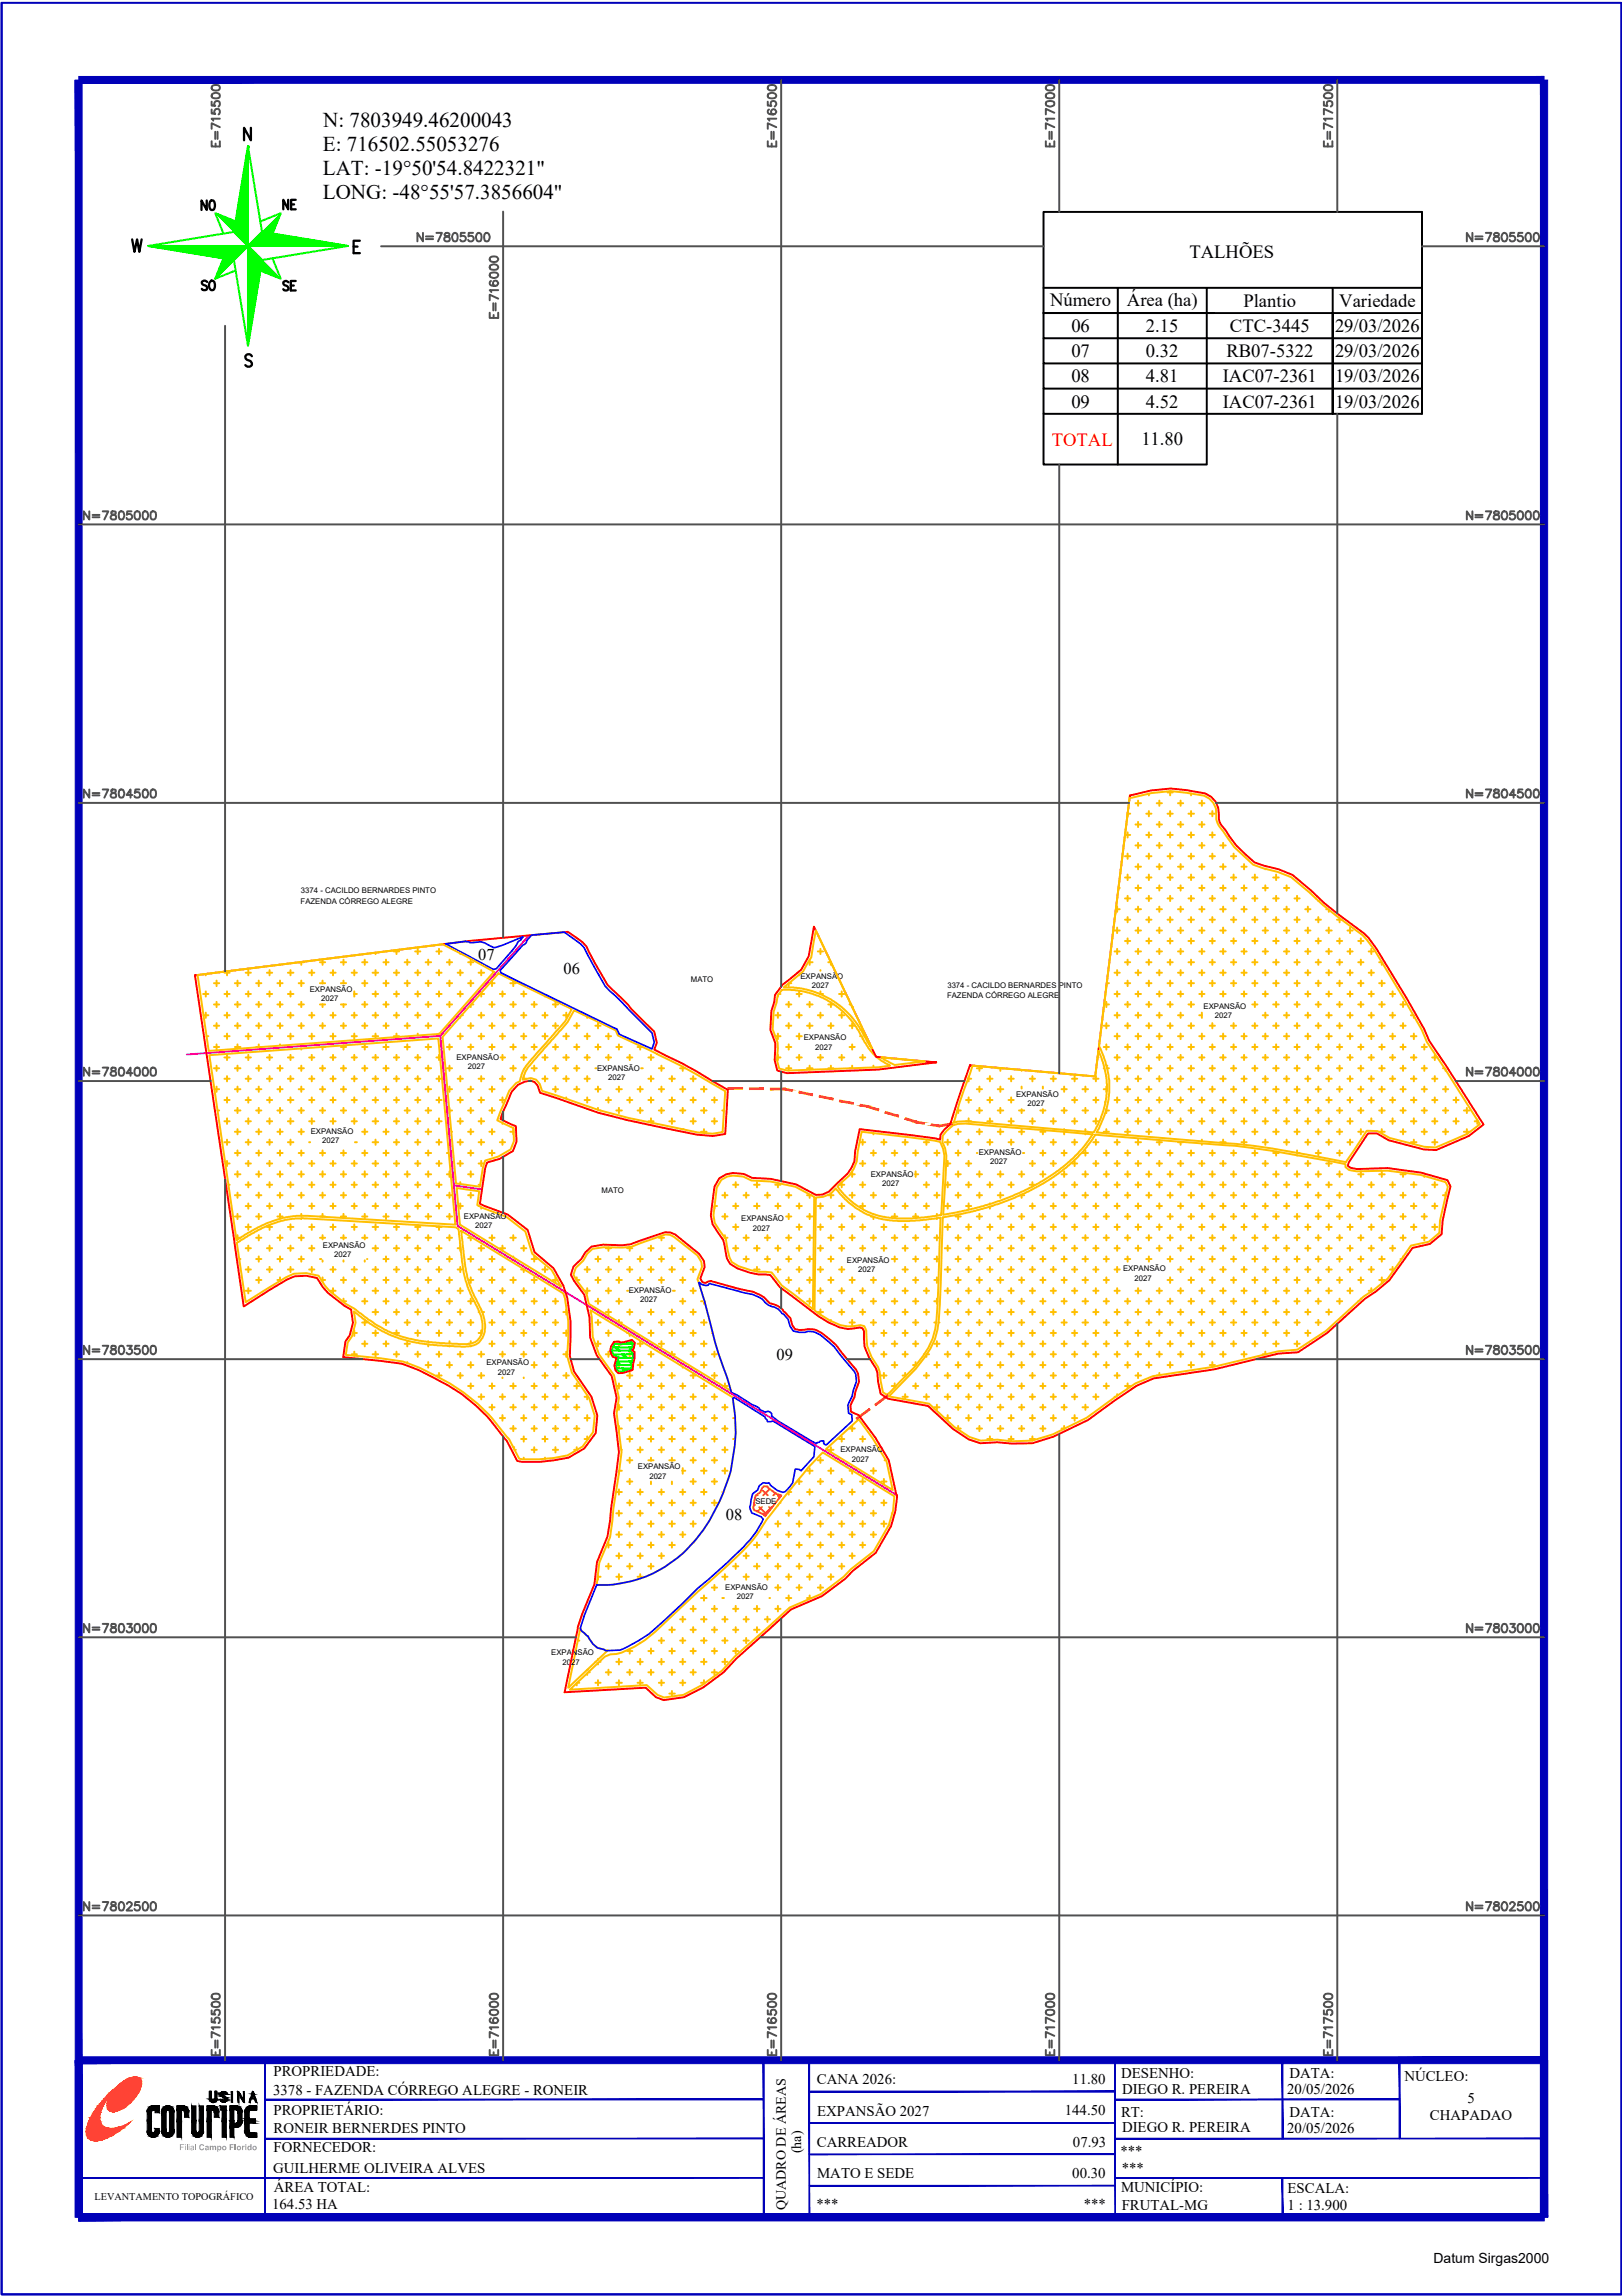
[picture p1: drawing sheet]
<svg xmlns="http://www.w3.org/2000/svg" width="210mm" height="297mm" viewBox="0 0 210 297" stroke-linecap="round" stroke-linejoin="round" font-family="sans-serif">
<defs><g id="words">
<text font-size="4.4" x="25" y="38.8">SO</text>
<g font-size="4">
<text x="24.7" y="28.2">NO</text>
<text x="35.3" y="28.2">NE</text>
<text x="35.3" y="38.8">SE</text>
</g>
<g font-size="2.7">
<text x="41.8" y="16.5">N: 7803949.46200043</text>
<text x="41.8" y="19.5">E: 716502.55053276</text>
<text x="41.8" y="22.6">LAT: -19°50'54.8422321&quot;</text>
<text x="41.8" y="25.7">LONG: -48°55'57.3856604&quot;</text>
</g>
<g font-size="2.4">
<text x="153.9" y="33.3">TALHÕES</text>
<text x="135.9" y="39.7">Número</text>
<text x="145.8" y="39.7">Área (ha)</text>
<text x="160.9" y="39.7">Plantio</text>
<text x="173.3" y="39.7">Variedade</text>
<text x="138.6" y="46.2">07</text>
<text x="138.6" y="42.9">06</text>
<text x="148.3" y="46.2">0.32</text>
<text x="148.3" y="42.9">2.15</text>
<text x="158.7" y="46.2">RB07-5322</text>
<text x="159.2" y="42.9">CTC-3445</text>
<text x="172.8" y="46.2">29/03/2026</text>
<text x="172.8" y="43">29/03/2026</text>
<text x="138.6" y="52.7">09</text>
<text x="138.6" y="49.5">08</text>
<text x="148.3" y="52.7">4.52</text>
<text x="148.3" y="49.5">4.81</text>
<text x="158.2" y="52.7">IAC07-2361</text>
<text x="158.2" y="49.5">IAC07-2361</text>
<text x="172.8" y="52.7">19/03/2026</text>
<text x="172.8" y="49.5">19/03/2026</text>
<text x="147.7" y="57.6">11.80</text>
</g>
<text font-size="2.4" fill="#f00" x="136.1" y="57.6">TOTAL</text>
<g font-size="2.1">
<text x="61.9" y="124.2">07</text>
<text x="72.9" y="126">06</text>
<text x="100.5" y="176">09</text>
<text x="93.9" y="196.7">08</text>
</g>
<g font-size="1.9">
<text x="35.4" y="268.5">PROPRIEDADE:</text>
<text x="105.7" y="269.6">CANA 2026:</text>
<text x="138.8" y="269.6">11.80</text>
<text x="145.1" y="268.8">DESENHO:</text>
<text x="166.9" y="268.8">DATA:</text>
<text x="181.7" y="269.2">NÚCLEO:</text>
<text x="35.3" y="271.1">3378 - FAZENDA CÓRREGO ALEGRE - RONEIR</text>
<text x="35.4" y="273.7">PROPRIETÁRIO:</text>
<text x="35.4" y="275.9">RONEIR BERNERDES PINTO</text>
<text x="105.7" y="273.7">EXPANSÃO 2027</text>
<text x="137.8" y="273.7">144.50</text>
<text x="145.1" y="273.9">RT:</text>
<text x="145.2" y="270.9">DIEGO R. PEREIRA</text>
<text x="145.2" y="275.9">DIEGO R. PEREIRA</text>
<text x="166.6" y="275.9">20/05/2026</text>
<text x="166.6" y="270.9">20/05/2026</text>
<text x="166.9" y="273.9">DATA:</text>
<text x="185" y="274.2">CHAPADAO</text>
<text x="189.9" y="272.1">5</text>
<text x="35.3" y="281.1">GUILHERME OLIVEIRA ALVES</text>
<text x="35.4" y="278.5">FORNECEDOR:</text>
<text x="105.7" y="277.7">CARREADOR</text>
<text x="105.7" y="281.8">MATO E SEDE</text>
<text x="138.8" y="281.8">00.30</text>
<text x="138.9" y="277.7">07.93</text>
<text x="145" y="279">***</text>
<text x="145.2" y="281.1">***</text>
<text x="35.2" y="285.8">164.53 HA</text>
<text x="35.4" y="283.5">ÁREA TOTAL:</text>
<text x="105.7" y="285.8">***</text>
<text x="140.3" y="285.8">***</text>
<text x="145.1" y="283.6">MUNICÍPIO:</text>
<text x="145.2" y="285.9">FRUTAL-MG</text>
<text x="166.6" y="285.9">1 : 13.900</text>
<text x="166.6" y="283.7">ESCALA:</text>
</g>
<g font-size="1.8">
<text x="103.7" y="278.6" transform="rotate(-90 103.7 278.6)">(ha)</text>
<text x="101.7" y="285.9" transform="rotate(-90 101.7 285.9)">QUADRO DE ÁREAS</text>
<text x="185.5" y="292.8">Datum Sirgas2000</text>
</g>
<text font-size="1.3" x="12.2" y="284.7">LEVANTAMENTO TOPOGRÁFICO</text>
<text font-size="1.2" fill="#989898" x="23.2" y="278.2">FilialCampo Florido</text>
<g font-size="1">
<text x="38.9" y="117">FAZENDA CÓRREGO ALEGRE</text>
<text x="38.9" y="115.6">3374 - CACILDO BERNARDES PINTO</text>
<text x="40.1" y="128.3">EXPANSÃO</text>
<text x="41.6" y="129.5">2027</text>
<text x="89.4" y="127">MATO</text>
<text x="103.6" y="126.7">EXPANSÃO</text>
<text x="105.1" y="127.9">2027</text>
<text x="122.6" y="129.1">FAZENDA CÓRREGO ALEGRE</text>
<text x="122.6" y="127.8">3374 - CACILDO BERNARDES PINTO</text>
<text x="155.7" y="130.5">EXPANSÃO</text>
<text x="157.2" y="131.7">2027</text>
<text x="59.1" y="137.1">EXPANSÃO</text>
<text x="104" y="134.6">EXPANSÃO</text>
<text x="105.5" y="135.8">2027</text>
<text x="60.5" y="138.3">2027</text>
<text x="77.3" y="138.5">EXPANSÃO</text>
<text x="78.7" y="139.8">2027</text>
<text x="131.5" y="141.9">EXPANSÃO</text>
<text x="133" y="143.1">2027</text>
<text x="40.2" y="146.7">EXPANSÃO</text>
<text x="41.7" y="147.9">2027</text>
<text x="126.7" y="149.4">EXPANSÃO</text>
<text x="77.9" y="154.3">MATO</text>
<text x="112.7" y="152.3">EXPANSÃO</text>
<text x="114.2" y="153.5">2027</text>
<text x="128.1" y="150.6">2027</text>
<text x="41.8" y="161.4">EXPANSÃO</text>
<text x="60" y="157.7">EXPANSÃO</text>
<text x="61.5" y="158.9">2027</text>
<text x="95.9" y="158">EXPANSÃO</text>
<text x="97.4" y="159.2">2027</text>
<text x="43.3" y="162.7">2027</text>
<text x="81.4" y="167.2">EXPANSÃO</text>
<text x="109.6" y="163.4">EXPANSÃO</text>
<text x="111" y="164.6">2027</text>
<text x="145.3" y="164.5">EXPANSÃO</text>
<text x="146.8" y="165.7">2027</text>
<text x="82.8" y="168.5">2027</text>
<text x="62.9" y="176.6">EXPANSÃO</text>
<text x="64.4" y="177.8">2027</text>
<text x="82.5" y="190.1">EXPANSÃO</text>
<text x="84" y="191.3">2027</text>
<text x="108.8" y="187.9">EXPANSÃO</text>
<text x="110.2" y="189.1">2027</text>
<text x="97.7" y="194.5">SEDE</text>
<text x="93.9" y="205.7">EXPANSÃO</text>
<text x="95.3" y="206.9">2027</text>
<text x="71.3" y="214.2">EXPANSÃO</text>
<text x="72.8" y="215.4">2027</text>
</g>
</g></defs>
<g fill="none" stroke="#ffbf00" stroke-width=".25">
<path d="M144.4 117.6h.5M144.6 117.3v.7M144.7 114.9h.2M145.6 108h.7M145.6 110.8h.7M145.6 113.5h.7M145.6 116.2h.7M145.6 119h.7M145.9 105.3h.4M145.9 105.2v.4M145.9 107.7v.7M145.9 110.4v.7"/>
<path d="M145.9 113.1v.8M145.9 115.9v.7M145.9 118.6v.7M146.9 103.9h.8M146.9 106.7h.8M146.9 109.4h.8M146.9 112.1h.8M146.9 114.9h.8M146.9 117.6h.8M147.3 103.6v.7M147.3 106.3v.7M147.3 109v.7"/>
<path d="M147.3 111.8v.7M147.3 114.5v.7M147.3 117.3v.7M148.3 105.3h.7M148.3 108h.7M148.3 110.8h.7M148.3 113.5h.7M148.3 116.2h.7M148.3 119h.7M148.7 102.7v.2M148.7 104.9v.7M148.7 107.7v.7"/>
<path d="M148.7 110.4v.7M148.7 113.1v.8M148.7 115.9v.7M148.7 118.6v.7M149.7 103.9h.7M149.7 106.7h.7M149.7 109.4h.7M149.7 112.1h.7M149.7 114.9h.7M149.7 117.6h.7M150 103.6v.7M150 106.3v.7"/>
<path d="M150 109v.7M150 111.8v.7M150 114.5v.7M150 117.3v.7M151.1 102.5h.7M151.1 105.3h.7M151.1 108h.7M151.1 110.8h.7M151.1 113.5h.7M151.1 116.2h.7M151.1 119h.7M151.4 102.3v.6"/>
<path d="M151.4 104.9v.7M151.4 107.7v.7M151.4 110.4v.7M151.4 113.1v.8M151.4 115.9v.7M151.4 118.6v.7M152.4 103.9h.7M152.4 106.7h.7M152.4 109.4h.7M152.4 112.1h.7M152.4 114.9h.7M152.4 117.6h.7"/>
<path d="M152.8 103.6v.7M152.8 106.3v.7M152.8 109v.7M152.8 111.8v.7M152.8 114.5v.7M152.8 117.3v.7M153.8 105.3h.7M153.8 108h.7M153.8 110.8h.7M153.8 113.5h.7M153.8 116.2h.7M153.8 119h.7"/>
<path d="M154.1 102.6v.3M154.1 104.9v.7M154.1 107.7v.7M154.1 110.4v.7M154.1 113.1v.8M154.1 115.9v.7M154.1 118.6v.7M155.2 103.9h.7M155.2 106.7h.7M155.2 109.4h.7M155.2 112.1h.7M155.2 114.9h.7"/>
<path d="M155.2 117.6h.7M155.5 103.6v.7M155.5 106.3v.7M155.5 109v.7M155.5 111.8v.7M155.5 114.5v.7M155.5 117.3v.7M156.5 105.3h.7M156.5 108h.7M156.5 110.8h.7M156.5 113.5h.7M156.5 116.2h.7"/>
<path d="M156.5 119h.7M156.9 104.9v.7M156.9 107.7v.7M156.9 110.4v.7M156.9 113.1v.8M156.9 115.9v.7M156.9 118.6v.7M157.9 109.4h.7M157.9 112.1h.7M157.9 114.9h.7M157.9 117.6h.7M158.3 109v.7"/>
<path d="M158.3 111.8v.7M158.3 114.5v.7M158.3 117.3v.7M159.3 110.8h.7M159.3 113.5h.7M159.3 116.2h.7M159.3 119h.7M159.6 110.4v.7M159.6 113.1v.8M159.6 115.9v.7M159.6 118.6v.7M160.7 112.1h.6"/>
<path d="M160.7 114.9h.6M160.7 117.6h.6M161 111.8v.7M161 114.5v.7M161 117.3v.7M162.1 113.5h.6M162.1 116.2h.6M162.1 119h.6M162.4 113.1v.8M162.4 115.9v.7M162.4 118.6v.7M163.4 114.9h.7"/>
<path d="M163.4 117.6h.7M163.7 112.4v.1M163.7 114.5v.7M163.7 117.3v.7M164.8 113.5h.7M164.8 116.2h.7M164.8 119h.7M165.1 113.1v.8M165.1 115.9v.7M165.1 118.6v.7M166.2 114.9h.6M166.2 117.6h.6"/>
<path d="M166.5 114.5v.7M166.5 117.3v.7M167.5 116.2h.7M167.5 119h.7M167.9 115.9v.7M167.9 118.6v.7M168.9 117.6h.7M169.2 117.3v.7M170.3 116.2h.1M170.3 119h.6M170.6 116.6h.1M170.6 118.6v.7"/>
<path d="M171.6 117.6h.2M172 117.7v.3M173 119h.6M173.4 118.8v.5M26.3 128.6h.7M26.3 131.3h.7M26.6 126v.2M26.6 128.3v.6M26.6 131v.7M26.7 134.1h.3M27.7 127.2h.7M27.7 129.9h.7"/>
<path d="M27.7 132.7h.7M27.7 135.5h.7M27.7 138.2h.7M28 126.9v.7M28 129.6v.7M28 132.4v.6M28 135.1v.7M28 137.9v.6M29 125.8h.7M29 128.6h.7M29 131.3h.7M29 134.1h.7"/>
<path d="M29 136.8h.7M29 139.6h.7M29.4 125.6v.6M29.4 128.3v.6M29.4 131v.7M29.4 133.7v.7M29.4 136.5v.6M29.4 139.2v.7M30.4 127.2h.7M30.4 129.9h.7M30.4 132.7h.7M30.4 135.5h.7"/>
<path d="M30.4 138.2h.7M30.7 126.9v.7M30.7 129.6v.7M30.7 132.4v.6M30.7 135.1v.6M30.7 137.9v.6M31.8 125.8h.7M31.8 128.6h.7M31.8 131.3h.7M31.8 134.1h.7M31.8 136.8h.7M31.8 139.6h.7"/>
<path d="M32.1 125.5v.7M32.1 128.3v.6M32.1 131v.7M32.1 133.7v.7M32.1 136.5v.6M32.1 139.2v.7M33.1 127.2h.7M33.1 129.9h.7M33.1 132.7h.7M33.1 135.5h.6M33.1 138.2h.7M33.5 126.9v.7"/>
<path d="M33.5 129.6v.7M33.5 132.4v.6M33.5 135.1v.4M33.5 137.9v.6M34.5 125.8h.7M34.5 128.6h.7M34.5 131.3h.7M34.5 134.1h.7M34.5 136.8h.7M34.5 139.6h.7M34.9 125.5v.7M34.9 128.3v.6"/>
<path d="M34.9 131v.7M34.9 133.7v.7M34.9 136.5v.6M34.9 139.2v.7M35.9 127.2h.7M35.9 129.9h.7M35.9 132.7h.7M35.9 138.2h.7M36.2 124.8h.1M36.2 126.9v.7M36.2 129.6v.7M36.2 132.4v.6"/>
<path d="M36.2 135.1v.2M36.2 137.9v.6M37.3 125.8h.7M37.3 128.6h.7M37.3 131.3h.7M37.3 134.1h.7M37.3 136.8h.7M37.3 139.6h.7M37.6 125.5v.7M37.6 128.3v.6M37.6 131v.7M37.6 133.7v.7"/>
<path d="M37.6 136.5v.6M37.6 139.2v.7M38.7 127.2h.6M38.7 129.9h.6M38.7 132.7h.6M38.7 138.2h.6M38.8 124.5h.5M39 124.4v.4M39 126.9v.7M39 129.6v.7M39 132.4v.6M39 135.6v.2"/>
<path d="M39 137.9v.6M40 125.8h.7M40 131.3h.7M40 134.1h.7M40 136.8h.7M40 139.6h.7M40.3 125.5v.7M40.3 131v.7M40.3 133.7v.7M40.3 136.5v.6M40.3 139.2v.7M41.4 124.5h.7"/>
<path d="M41.4 127.2h.7M41.4 129.9h.7M41.4 132.7h.7M41.4 138.2h.7M41.7 135.5h.4M41.7 124.1v.7M41.7 126.9v.3M41.7 129.9v.4M41.7 132.4v.6M41.7 135.5v.3M41.7 137.9v.6M42.8 125.8h.6"/>
<path d="M42.8 131.3h.6M42.8 134.1h.6M42.8 136.8h.6M42.8 139.6h.6M43.1 125.5v.7M43.1 131v.7M43.1 133.7v.7M43.1 136.5v.6M43.1 139.2v.7M44.1 124.5h.7M44.1 127.2h.7M44.1 129.9h.7"/>
<path d="M44.1 132.7h.7M44.1 135.5h.7M44.1 138.2h.7M44.4 124.1v.7M44.4 126.9v.3M44.4 129.9v.4M44.4 132.4v.6M44.4 135.2v.6M44.4 137.9v.6M45.5 125.8h.7M45.5 131.3h.7M45.5 134.1h.7"/>
<path d="M45.5 136.8h.7M45.5 139.6h.7M45.8 128.6h.4M45.8 125.5v.7M45.8 128.3v.6M45.8 131v.7M45.8 133.7v.7M45.8 136.5v.6M45.8 139.2v.7M46.9 124.5h.6M46.9 127.2h.6M46.9 129.9h.6"/>
<path d="M46.9 132.7h.6M46.9 135.5h.6M46.9 138.2h.6M47.2 124.1v.7M47.2 126.9v.7M47.2 129.6v.7M47.2 132.4v.6M47.2 135.1v.7M47.2 137.9v.6M48.2 125.8h.7M48.2 128.6h.7M48.2 131.3h.7"/>
<path d="M48.2 134.1h.7M48.2 136.8h.7M48.2 139.6h.7M48.6 123.3v.1M48.6 125.5v.7M48.6 128.3v.6M48.6 131v.7M48.6 133.7v.7M48.6 136.5v.6M48.6 139.2v.7M49.6 124.5h.7M49.6 127.2h.7"/>
<path d="M49.6 129.9h.7M49.6 132.7h.7M49.6 135.5h.7M49.6 138.2h.7M50 124.1v.7M50 126.9v.7M50 129.6v.7M50 132.4v.6M50 135.1v.7M50 137.9v.6M51 123.1h.6M51 125.8h.6"/>
<path d="M51 128.6h.6M51 131.3h.6M51 134.1h.6M51 136.8h.6M51 139.6h.6M51.3 122.9v.5M51.3 125.5v.7M51.3 128.3v.6M51.3 131v.7M51.3 133.7v.4M51.3 136.5v.6M51.3 139.2v.7"/>
<path d="M52.4 124.5h.6M52.4 127.2h.6M52.4 129.9h.6M52.4 132.7h.6M52.4 135.5h.6M52.4 138.2h.6M52.7 124.1v.7M52.7 126.9v.7M52.7 129.6v.7M52.7 132.4v.6M52.7 135.1v.7M52.7 137.9v.6"/>
<path d="M53.7 123.1h.7M53.7 125.8h.7M53.7 128.6h.7M53.7 131.3h.7M53.7 136.8h.7M53.7 139.6h.7M54.1 122.8v.6M54.1 125.5v.7M54.1 128.3v.6M54.1 131v.7M54.1 133.7v.3M54.1 136.5v.6"/>
<path d="M54.1 139.2v.7M55.1 124.5h.7M55.1 127.2h.7M55.1 129.9h.7M55.1 132.7h.7M55.1 135.5h.7M55.1 138.2h.7M55.4 124.1v.7M55.4 126.9v.7M55.4 129.6v.7M55.4 132.4v.6M55.4 135.1v.7"/>
<path d="M55.4 137.9v.6M56.5 123.1h.6M56.5 125.8h.6M56.5 128.6h.6M56.5 131.3h.6M56.5 136.8h.4M56.5 139.6h.6M56.8 122.8v.6M56.8 125.5v.7M56.8 128.3v.6M56.8 131v.7M56.8 133.7v.1"/>
<path d="M56.8 136.5v.6M56.8 139.2v.7M57.8 124.5h.7M57.8 127.2h.7M57.8 129.9h.7M57.8 135.5h.7M57.8 138.2h.7M58.2 124.1v.7M58.2 126.9v.7M58.2 129.6v.7M58.2 135.1v.7M58.2 137.9v.6"/>
<path d="M59.2 125.8h.7M59.2 128.6h.7M59.2 134.1h.7M59.2 139.6h.7M59.6 123.3v.1M59.6 125.5v.7M59.6 128.3v.6M59.6 131.6v.1M59.6 133.7v.7M59.6 139.2v.7M59.7 131.3h.2M60.6 124.5h.7"/>
<path d="M60.6 127.2h.7M60.6 132.7h.7M60.6 135.5h.7M60.9 124.1v.7M60.9 126.9v.7M60.9 130v.3M60.9 132.4v.6M60.9 135.1v.7M61 129.9h.3M61.9 125.8h.8M61.9 131.3h.8M61.9 134.1h.8"/>
<path d="M61.9 139.6h.8M62.1 128.6h.6M62.3 125.5v.7M62.3 128.4v.5M62.3 131v.7M62.3 133.7v.7M62.3 139.2v.7M63.3 129.9h.7M63.3 132.7h.7M63.3 135.5h.7M63.4 127.2h.6M63.7 126.9v.7"/>
<path d="M63.7 129.6v.7M63.7 132.4v.6M63.7 135.1v.7M64.7 128.6h.7M64.7 131.3h.7M64.7 134.1h.7M64.7 139.6h.7M64.8 136.8h.6M65 128.3v.6M65 131v.7M65 133.7v.7M65 136.5v.6"/>
<path d="M65 139.2v.7M66 127.2h.8M66 129.9h.8M66 132.7h.8M66 135.5h.8M66 138.2h.8M66.4 126.9v.7M66.4 129.6v.7M66.4 132.4v.6M66.4 135.1v.7M66.4 137.9v.6M67.4 128.6h.7"/>
<path d="M67.4 131.3h.7M67.4 134.1h.7M67.4 136.8h.7M67.7 139.6h.4M67.8 128.3v.6M67.8 131v.7M67.8 133.7v.7M67.8 136.5v.6M67.8 139.3v.3M68.8 129.9h.7M68.8 132.7h.7M68.8 135.5h.7"/>
<path d="M68.8 138.2h.7M69.1 129.6v.7M69.1 132.4v.6M69.1 135.1v.7M69.1 137.9v.6M70.2 131.3h.7M70.2 134.1h.7M70.2 136.8h.7M70.2 139.6h.7M70.5 128.9h.1M70.5 131v.7M70.5 133.7v.7"/>
<path d="M70.5 136.5v.6M70.5 139.2v.7M71.5 129.9h.7M71.5 132.7h.7M71.5 135.5h.7M71.5 138.2h.7M71.9 129.6v.7M71.9 132.4v.6M71.9 135.1v.7M71.9 137.9v.6M72.9 131.3h.7M72.9 134.1h.7"/>
<path d="M72.9 136.8h.7M72.9 139.6h.7M73.3 131v.7M73.3 133.7v.7M73.3 136.5v.6M73.3 139.2v.7M74.3 132.7h.7M74.3 135.5h.7M74.3 138.2h.7M74.6 132.4v.6M74.6 135.1v.7M74.6 137.9v.6"/>
<path d="M75.6 134.1h.7M75.6 136.8h.7M75.6 139.6h.7M76 131.5v.2M76 133.7v.7M76 136.5v.6M76 139.2v.7M77 138.2h.1M77 132.7h.7M77 135.5h.7M77.4 132.4v.6M77.4 135.1v.7"/>
<path d="M78.4 134.1h.7M78.4 136.8h.7M78.7 133.7v.7M78.7 136.5v.6M79.8 135.5h.7M80.1 135.1v.7M81.2 136.8h.6M81.5 136.5v.6M82.5 135.5h.7M82.8 135.3v.5M83 138.2h.2M83.9 136.8h.7"/>
<path d="M83.9 139.6h.7M84.2 136.5v.6M84.2 139.2v.7M85.3 138.2h.6M85.6 137.9v.6M86.6 139.6h.7M87 139.2v.7M88 138.2h.7M88.3 138v.5M89.4 139.6h.6M89.7 139.2v.7M100.3 131.3h.7"/>
<path d="M100.3 134.1h.7M100.6 136.8h.4M100.7 128.7v.2M100.7 131v.7M100.7 133.7v.7M100.7 136.5v.6M100.8 128.6h.2M101.7 129.9h.7M101.7 132.7h.7M101.7 135.5h.7M101.7 138.2h.7M102.1 127.2h.3"/>
<path d="M102.1 127.2v.4M102.1 129.6v.7M102.1 132.4v.6M102.1 135.1v.7M102.1 137.9v.6M103.1 128.6h.7M103.1 131.3h.7M103.1 134.1h.7M103.1 136.8h.7M103.4 126.1v.1M103.4 128.3v.6M103.4 131v.7"/>
<path d="M103.4 133.7v.7M103.4 136.5v.6M104.4 129.9h.8M104.4 132.7h.8M104.4 138.2h.8M104.6 124.5h.6M104.8 124.1v.7M104.8 129.6v.7M104.8 132.4v.6M104.8 137.9v.5M105.8 123.1h.7M105.8 131.3h.7"/>
<path d="M105.8 136.8h.7M106.1 128.6h.4M106.2 122.8v.6M106.2 125.5v.1M106.2 128.3v.3M106.2 131v.7M106.2 136.5v.6M107.2 124.5h.3M107.2 129.9h.7M107.2 132.7h.7M107.2 138.2h.7M107.5 124.5v.3"/>
<path d="M107.5 129.7v.6M107.5 132.4v.6M107.5 137.9v.4M108.6 128.6h.7M108.6 131.3h.7M108.6 136.8h.7M108.9 128.3v.6M108.9 131v.7M108.9 136.5v.6M109.9 129.9h.2M109.9 132.7h.7M109.9 135.5h.7"/>
<path d="M109.9 138.2h.3M110.3 130.3h.1M110.3 132.4v.6M110.3 135.1v.7M110.3 137.9v.3M111.3 134.1h.2M111.3 136.8h.7M111.6 134.4h.1M111.6 136.5v.6M111.9 134.1h.1M112.7 135.5h.1M113 137.9v.2"/>
<path d="M114 136.8h.3M114.4 136.8v.3M117.1 137.1h.1M125.3 139.6h.4M125.3 139.3v.6M126.4 138.2h.7M126.7 137.9v.6M127.8 139.6h.6M128.1 139.2v.7M129.1 138.2h.6M129.5 138.2v.3M130.5 139.6h.7"/>
<path d="M130.9 139.2v.7M132.2 138.4v.1M133.3 139.6h.6M133.6 139.2v.7M136 139.6h.7M136.3 139.2v.7M138.7 139.6h.7M139.1 139.2v.7M141.5 139.6h.7M141.8 139.2v.7M142 136.8h.2M142.8 132.7h.7"/>
<path d="M142.8 135.5h.7M142.8 138.2h.1M142.9 129.9h.6M143.2 137.9h.1M143.2 127.5v.1M143.2 129.6v.7M143.2 132.4v.6M143.2 135.1v.7M143.2 127.2h.3M143.3 138.2h.2M144.2 123.1h.7M144.2 125.8h.7"/>
<path d="M144.2 128.6h.7M144.2 131.3h.7M144.2 134.1h.7M144.2 136.8h.7M144.2 139.6h.7M144.2 120.4h.7M144.6 120v.7M144.6 122.8v.6M144.6 125.5v.7M144.6 128.3v.6M144.6 131v.7M144.6 133.7v.7"/>
<path d="M144.6 136.5v.6M144.6 139.2v.7M145.6 124.5h.7M145.6 127.2h.7M145.6 129.9h.7M145.6 132.7h.7M145.6 135.5h.7M145.6 138.2h.7M145.6 121.7h.7M145.9 121.4v.7M145.9 124.1v.7M145.9 126.9v.7"/>
<path d="M145.9 129.6v.7M145.9 132.4v.6M145.9 135.1v.7M145.9 137.9v.6M146.9 123.1h.8M146.9 125.8h.8M146.9 128.6h.8M146.9 131.3h.8M146.9 134.1h.8M146.9 136.8h.8M146.9 139.6h.8M146.9 120.4h.8"/>
<path d="M147.3 120v.7M147.3 122.8v.6M147.3 125.5v.7M147.3 128.3v.6M147.3 131v.7M147.3 133.7v.7M147.3 136.5v.6M147.3 139.2v.7M148.3 124.5h.7M148.3 127.2h.7M148.3 129.9h.7M148.3 132.7h.7"/>
<path d="M148.3 135.5h.7M148.3 138.2h.7M148.3 121.7h.7M148.7 121.4v.7M148.7 124.1v.7M148.7 126.9v.7M148.7 129.6v.7M148.7 132.4v.6M148.7 135.1v.7M148.7 137.9v.6M149.7 123.1h.7M149.7 125.8h.7"/>
<path d="M149.7 128.6h.7M149.7 131.3h.7M149.7 134.1h.7M149.7 136.8h.7M149.7 139.6h.7M149.7 120.4h.7M150 120v.7M150 122.8v.6M150 125.5v.7M150 128.3v.6M150 131v.7M150 133.7v.7"/>
<path d="M150 136.5v.6M150 139.2v.7M151.1 124.5h.7M151.1 127.2h.7M151.1 129.9h.7M151.1 132.7h.7M151.1 135.5h.7M151.1 138.2h.7M151.1 121.7h.7M151.4 121.4v.7M151.4 124.1v.7M151.4 126.9v.7"/>
<path d="M151.4 129.6v.7M151.4 132.4v.6M151.4 135.1v.7M151.4 137.9v.6M152.4 123.1h.7M152.4 125.8h.7M152.4 128.6h.7M152.4 131.3h.7M152.4 134.1h.7M152.4 136.8h.7M152.4 139.6h.7M152.4 120.4h.7"/>
<path d="M152.8 120v.7M152.8 122.8v.6M152.8 125.5v.7M152.8 128.3v.6M152.8 131v.7M152.8 133.7v.7M152.8 136.5v.6M152.8 139.2v.7M153.8 124.5h.7M153.8 127.2h.7M153.8 129.9h.7M153.8 132.7h.7"/>
<path d="M153.8 135.5h.7M153.8 138.2h.7M153.8 121.7h.7M154.1 121.4v.7M154.1 124.1v.7M154.1 126.9v.7M154.1 129.6v.7M154.1 132.4v.6M154.1 135.1v.7M154.1 137.9v.6M155.2 123.1h.7M155.2 125.8h.7"/>
<path d="M155.2 128.6h.7M155.2 131.3h.3M155.2 134.1h.7M155.2 136.8h.7M155.2 139.6h.7M155.2 120.4h.7M155.5 120v.7M155.5 122.8v.6M155.5 125.5v.7M155.5 128.3v.6M155.5 131v.7M155.5 133.7v.7"/>
<path d="M155.5 136.5v.6M155.5 139.2v.7M156.5 124.5h.7M156.5 127.2h.7M156.5 132.7h.7M156.5 135.5h.7M156.5 138.2h.7M156.5 121.7h.7M156.9 121.4v.7M156.9 124.1v.7M156.9 126.9v.7M156.9 132.4v.6"/>
<path d="M156.9 135.1v.7M156.9 137.9v.6M157.9 123.1h.7M157.9 125.8h.7M157.9 128.6h.7M157.9 134.1h.7M157.9 136.8h.7M157.9 139.6h.7M157.9 120.4h.7M158.3 120v.7M158.3 122.8v.6M158.3 125.5v.7"/>
<path d="M158.3 128.3v.6M158.3 133.7v.7M158.3 136.5v.6M158.3 139.2v.7M159.3 124.5h.7M159.3 127.2h.7M159.3 132.7h.7M159.3 135.5h.7M159.3 138.2h.7M159.3 121.7h.7M159.6 121.4v.7M159.6 124.1v.7"/>
<path d="M159.6 126.9v.7M159.6 132.4v.6M159.6 135.1v.7M159.6 137.9v.6M160.7 123.1h.6M160.7 125.8h.6M160.7 128.6h.6M160.7 134.1h.6M160.7 136.8h.6M160.7 139.6h.6M160.7 120.4h.6M161 120v.7"/>
<path d="M161 122.8v.6M161 125.5v.7M161 128.3v.6M161 133.7v.7M161 136.5v.6M161 139.2v.7M162.1 124.5h.6M162.1 127.2h.6M162.1 129.9h.6M162.1 132.7h.6M162.1 135.5h.6M162.1 138.2h.6"/>
<path d="M162.1 121.7h.6M162.4 121.4v.7M162.4 124.1v.7M162.4 126.9v.7M162.4 129.6v.7M162.4 132.4v.6M162.4 135.1v.7M162.4 137.9v.6M163.4 123.1h.7M163.4 125.8h.7M163.4 128.6h.7M163.4 131.3h.7"/>
<path d="M163.4 134.1h.7M163.4 136.8h.7M163.4 139.6h.7M163.4 120.4h.7M163.7 120v.7M163.7 122.8v.6M163.7 125.5v.7M163.7 128.3v.6M163.7 131v.7M163.7 133.7v.7M163.7 136.5v.6M163.7 139.2v.7"/>
<path d="M164.8 124.5h.7M164.8 127.2h.7M164.8 129.9h.7M164.8 132.7h.7M164.8 135.5h.7M164.8 138.2h.7M164.8 121.7h.7M165.1 121.4v.7M165.1 124.1v.7M165.1 126.9v.7M165.1 129.6v.7M165.1 132.4v.6"/>
<path d="M165.1 135.1v.7M165.1 137.9v.6M166.2 123.1h.6M166.2 125.8h.6M166.2 128.6h.6M166.2 131.3h.6M166.2 134.1h.6M166.2 136.8h.6M166.2 139.6h.6M166.2 120.4h.6M166.5 120v.7M166.5 122.8v.6"/>
<path d="M166.5 125.5v.7M166.5 128.3v.6M166.5 131v.7M166.5 133.7v.7M166.5 136.5v.6M166.5 139.2v.7M167.5 124.5h.7M167.5 127.2h.7M167.5 129.9h.7M167.5 132.7h.7M167.5 135.5h.7M167.5 138.2h.7"/>
<path d="M167.5 121.7h.7M167.9 121.4v.7M167.9 124.1v.7M167.9 126.9v.7M167.9 129.6v.7M167.9 132.4v.6M167.9 135.1v.7M167.9 137.9v.6M168.9 123.1h.7M168.9 125.8h.7M168.9 128.6h.7M168.9 131.3h.7"/>
<path d="M168.9 134.1h.7M168.9 136.8h.7M168.9 139.6h.7M168.9 120.4h.7M169.2 120v.7M169.2 122.8v.6M169.2 125.5v.7M169.2 128.3v.6M169.2 131v.7M169.2 133.7v.7M169.2 136.5v.6M169.2 139.2v.7"/>
<path d="M170.3 124.5h.6M170.3 127.2h.6M170.3 129.9h.6M170.3 132.7h.6M170.3 135.5h.6M170.3 138.2h.6M170.3 121.7h.6M170.6 121.4v.7M170.6 124.1v.7M170.6 126.9v.7M170.6 129.6v.7M170.6 132.4v.6"/>
<path d="M170.6 135.1v.7M170.6 137.9v.6M171.6 123.1h.7M171.6 125.8h.7M171.6 128.6h.7M171.6 131.3h.7M171.6 134.1h.7M171.6 136.8h.7M171.6 139.6h.7M171.6 120.4h.7M172 120v.7M172 122.8v.6"/>
<path d="M172 125.5v.7M172 128.3v.6M172 131v.7M172 133.7v.7M172 136.5v.6M172 139.2v.7M173 124.5h.7M173 127.2h.7M173 129.9h.7M173 132.7h.7M173 135.5h.7M173 138.2h.7"/>
<path d="M173 121.7h.7M173.4 121.4v.7M173.4 124.1v.7M173.4 126.9v.7M173.4 129.6v.7M173.4 132.4v.6M173.4 135.1v.7M173.4 137.9v.6M174.4 123.1h.6M174.4 125.8h.6M174.4 128.6h.6M174.4 131.3h.6"/>
<path d="M174.4 134.1h.6M174.4 136.8h.6M174.4 139.6h.6M174.4 120.4h.6M174.7 120v.7M174.7 122.8v.6M174.7 125.5v.7M174.7 128.3v.6M174.7 131v.7M174.7 133.7v.7M174.7 136.5v.6M174.7 139.2v.7"/>
<path d="M175.8 124.5h.6M175.8 127.2h.6M175.8 129.9h.6M175.8 132.7h.6M175.8 135.5h.6M175.8 138.2h.6M175.8 121.7h.6M176.1 121.4v.7M176.1 124.1v.7M176.1 126.9v.7M176.1 129.6v.7M176.1 132.4v.6"/>
<path d="M176.1 135.1v.7M176.1 137.9v.6M177.1 123.1h.7M177.1 125.8h.7M177.1 128.6h.7M177.1 131.3h.7M177.1 134.1h.7M177.1 136.8h.7M177.1 139.6h.7M177.5 122.8v.6M177.5 125.5v.7M177.5 128.3v.6"/>
<path d="M177.5 131v.7M177.5 133.7v.7M177.5 136.5v.6M177.5 139.2v.7M178.5 124.5h.3v.3M178.5 127.2h.7M178.5 129.9h.7M178.5 132.7h.7M178.5 135.5h.7M178.5 138.2h.7M178.8 126.9v.7M178.8 129.6v.7"/>
<path d="M178.8 132.4v.6M178.8 135.1v.7M178.8 137.9v.6M179.9 128.6h.7M179.9 131.3h.7M179.9 134.1h.7M179.9 136.8h.7M179.9 139.6h.7M180.2 128.3v.6M180.2 131v.7M180.2 133.7v.7M180.2 136.5v.6"/>
<path d="M180.2 139.2v.7M181.2 129.9h.7M181.2 132.7h.7M181.2 135.5h.7M181.2 138.2h.7M181.6 129.6v.7M181.6 132.4v.6M181.6 135.1v.7M181.6 137.9v.6M182.6 131.3h.3M182.6 134.1h.7M182.6 136.8h.7"/>
<path d="M182.6 139.6h.7M183 131.4v.3M183 133.7v.7M183 136.5v.6M183 139.2v.7M184 135.5h.7M184 138.2h.7M184.3 135.1v.7M184.3 137.9v.6M185.3 136.8h.7M185.3 139.6h.7M185.7 136.5v.6"/>
<path d="M185.7 139.2v.7M186.7 138.2h.2M187.1 138.4v.1M27.7 140.9h.7M28 140.6v.7M28.2 143.7h.2M29 142.3h.7M29 145.1h.7M29 147.8h.7M29.2 150.5h.5M29.4 142v.6M29.4 144.7v.7"/>
<path d="M29.4 147.4v.7M29.4 150.2v.7M29.5 153.3h.2M30.4 140.9h.7M30.4 143.7h.7M30.4 146.4h.7M30.4 149.2h.7M30.4 151.9h.7M30.4 154.6h.7M30.4 157.4h.7M30.7 140.6v.7M30.7 143.3v.7"/>
<path d="M30.7 146.1v.7M30.7 148.8v.7M30.7 151.5v.8M30.7 154.3v.7M30.7 157v.7M30.7 159.8v.5M31.8 142.3h.7M31.8 145.1h.7M31.8 147.8h.7M31.8 150.5h.7M31.8 153.3h.7M31.8 156h.7"/>
<path d="M31.8 158.7h.7M32.1 142v.6M32.1 144.7v.7M32.1 147.4v.7M32.1 150.2v.7M32.1 152.9v.7M32.1 155.7v.7M32.1 158.4v.7M33.1 140.9h.7M33.1 143.7h.7M33.1 146.4h.7M33.1 149.2h.7"/>
<path d="M33.1 151.9h.7M33.1 154.6h.7M33.1 157.4h.7M33.5 140.6v.7M33.5 143.3v.7M33.5 146.1v.7M33.5 148.8v.7M33.5 151.5v.8M33.5 154.3v.7M33.5 157v.7M33.5 159.8v.7M34.5 142.3h.7"/>
<path d="M34.5 145.1h.7M34.5 147.8h.7M34.5 150.5h.7M34.5 153.3h.7M34.5 156h.7M34.5 158.7h.7M34.9 142v.6M34.9 144.7v.7M34.9 147.4v.7M34.9 150.2v.7M34.9 152.9v.7M34.9 155.7v.7"/>
<path d="M34.9 158.5v.6M35.9 140.9h.7M35.9 143.7h.7M35.9 146.4h.7M35.9 149.2h.7M35.9 151.9h.7M35.9 154.6h.7M35.9 157.4h.7M36.2 140.6v.7M36.2 143.3v.7M36.2 146.1v.7M36.2 148.8v.7"/>
<path d="M36.2 151.5v.8M36.2 154.3v.7M36.2 157v.7M36.2 159.8v.7M37.3 142.3h.7M37.3 145.1h.7M37.3 147.8h.7M37.3 150.5h.7M37.3 153.3h.7M37.3 156h.7M37.3 158.7h.7M37.6 142v.6"/>
<path d="M37.6 144.7v.7M37.6 147.4v.7M37.6 150.2v.7M37.6 152.9v.7M37.6 155.7v.7M37.6 158.4v.7M38.7 140.9h.6M38.7 143.7h.6M38.7 146.4h.6M38.7 149.2h.6M38.7 151.9h.6M38.7 154.6h.6"/>
<path d="M39 140.6v.7M39 143.3v.7M39 146.1v.7M39 148.8v.7M39 151.5v.8M39 154.3v.7M39 157v.3M39 157.6v.1M39 159.8v.7M40 147.8h.1M40 142.3h.7M40 145.1h.7"/>
<path d="M40 150.5h.7M40 153.3h.7M40 156h.7M40 158.7h.7M40.3 142v.6M40.3 144.7v.7M40.3 150.2v.7M40.3 152.9v.7M40.3 155.7v.7M40.3 158.4v.7M41.4 140.9h.7M41.4 143.7h.7"/>
<path d="M41.4 149.2h.7M41.4 151.9h.7M41.4 154.6h.7M41.4 157.4h.7M41.7 140.6v.7M41.7 143.3v.7M41.7 148.8v.7M41.7 151.5v.8M41.7 154.3v.7M41.7 157v.4M41.7 159.8v.5M42.8 142.3h.6"/>
<path d="M42.8 145.1h.6M42.8 150.5h.6M42.8 153.3h.6M42.8 156h.6M42.8 158.7h.6M43.1 142v.6M43.1 144.7v.7M43.1 150.2v.7M43.1 152.9v.7M43.1 155.7v.7M43.1 158.4v.7M44.1 140.9h.7"/>
<path d="M44.1 143.7h.7M44.1 149.2h.7M44.1 151.9h.7M44.1 154.6h.7M44.1 157.4h.7M44.4 140.6v.7M44.4 143.3v.7M44.4 148.8v.7M44.4 151.5v.8M44.4 154.3v.7M44.4 157v.6M44.4 159.8v.5"/>
<path d="M45.5 142.3h.7M45.5 145.1h.7M45.5 150.5h.7M45.5 153.3h.7M45.5 156h.7M45.5 158.7h.7M45.8 142v.6M45.8 144.7v.7M45.8 150.2v.7M45.8 152.9v.7M45.8 155.7v.7M45.8 158.4v.7"/>
<path d="M45.9 147.8h.3M46.9 140.9h.6M46.9 143.7h.6M46.9 146.4h.6M46.9 149.2h.6M46.9 151.9h.6M46.9 154.6h.6M46.9 157.4h.6M47.2 140.6v.7M47.2 143.3v.7M47.2 146.1v.7M47.2 148.8v.7"/>
<path d="M47.2 151.5v.8M47.2 154.3v.7M47.2 157v.7M47.2 159.8v.5M48.2 142.3h.7M48.2 145.1h.7M48.2 147.8h.7M48.2 150.5h.7M48.2 153.3h.7M48.2 156h.7M48.2 158.7h.7M48.6 142v.6"/>
<path d="M48.6 144.7v.7M48.6 147.4v.7M48.6 150.2v.7M48.6 152.9v.7M48.6 155.7v.7M48.6 158.4v.7M49.6 140.9h.7M49.6 143.7h.7M49.6 146.4h.7M49.6 149.2h.7M49.6 151.9h.7M49.6 154.6h.7"/>
<path d="M49.6 157.4h.7M50 140.6v.7M50 143.3v.7M50 146.1v.7M50 148.8v.7M50 151.5v.8M50 154.3v.7M50 157v.7M50 159.8v.7M51 142.3h.6M51 145.1h.6M51 147.8h.6"/>
<path d="M51 150.5h.6M51 153.3h.6M51 156h.6M51 158.7h.6M51.3 142v.6M51.3 144.7v.7M51.3 147.4v.7M51.3 150.2v.7M51.3 152.9v.7M51.3 155.7v.7M51.3 158.4v.7M52.4 140.9h.6"/>
<path d="M52.4 143.7h.6M52.4 146.4h.6M52.4 149.2h.6M52.4 151.9h.6M52.4 154.6h.6M52.4 157.4h.6M52.7 140.6v.7M52.7 143.3v.7M52.7 146.1v.7M52.7 148.8v.7M52.7 151.5v.8M52.7 154.3v.7"/>
<path d="M52.7 157v.7M52.7 159.8v.7M53.7 142.3h.7M53.7 145.1h.7M53.7 147.8h.7M53.7 150.5h.7M53.7 153.3h.7M53.7 156h.7M53.7 158.7h.7M54.1 142v.6M54.1 144.7v.7M54.1 147.4v.7"/>
<path d="M54.1 150.2v.7M54.1 152.9v.7M54.1 155.7v.7M54.1 158.5v.6M55.1 140.9h.7M55.1 143.7h.7M55.1 146.4h.7M55.1 149.2h.7M55.1 151.9h.7M55.1 154.6h.7M55.1 157.4h.7M55.4 140.6v.7"/>
<path d="M55.4 143.3v.7M55.4 146.1v.7M55.4 148.8v.7M55.4 151.5v.8M55.4 154.3v.7M55.4 157v.7M55.4 159.8v.7M56.5 142.3h.6M56.5 145.1h.6M56.5 147.8h.6M56.5 150.5h.6M56.5 153.3h.6"/>
<path d="M56.5 156h.6M56.5 158.7h.6M56.8 142v.6M56.8 144.7v.7M56.8 147.4v.7M56.8 150.2v.7M56.8 152.9v.7M56.8 155.7v.7M56.8 158.7v.4M57.8 149.2h.3M57.8 151.9h.5M57.8 154.6h.7"/>
<path d="M57.8 157.4h.7M57.9 140.9h.6M58.2 143.7h.3M58.2 140.6v.7M58.2 143.3v.6M58.2 151.5v.8M58.2 154.3v.7M58.2 157v.7M58.2 159.8v.7M58.4 146.4h.1M59.2 142.3h.7M59.2 145.1h.7"/>
<path d="M59.2 147.8h.7M59.2 150.5h.7M59.3 156h.6M59.6 142v.6M59.6 144.7v.7M59.6 147.4v.7M59.6 150.2v.7M59.6 152.9v.3M59.6 155.7v.7M59.6 158.4v.1M60.6 140.9h.7M60.6 143.7h.7"/>
<path d="M60.6 146.4h.7M60.6 149.2h.7M60.6 151.9h.7M60.6 154.6h.7M60.9 140.6v.7M60.9 143.3v.7M60.9 146.1v.7M60.9 148.8v.7M60.9 151.5v.8M60.9 154.3v.7M61.9 142.3h.8M61.9 145.1h.8"/>
<path d="M61.9 147.8h.8M61.9 150.5h.8M61.9 153.3h.2M61.9 156h.1M62.3 142v.6M62.3 144.7v.7M62.3 147.4v.7M62.3 150.2v.7M62.3 156.2v.2M63.3 140.9h.7M63.3 143.7h.7M63.3 146.4h.7"/>
<path d="M63.3 149.2h.7M63.7 140.6v.7M63.7 143.3v.7M63.7 146.1v.7M63.7 148.8v.7M63.7 159.8v.7M64.7 142.3h.7M64.7 147.8h.7M65 142v.6M65 145.3v.1M65 147.4v.7M66 146.4h.5"/>
<path d="M66.4 146.1v.7M66.4 159.8v.7M71.5 140.9h.7M71.9 140.6v.7M73.3 142v.1M74.3 140.9h.7M74.6 140.6v.7M75.6 142.3h.7M76 142v.6M77 140.9h.7M77.4 140.6v.7M77.4 143.3v.3"/>
<path d="M77.7 143.7h.1M78.4 142.3h.7M78.7 142v.6M79.8 140.9h.7M79.8 143.7h.7M80.1 140.6v.7M80.1 143.3v.7M81.2 142.3h.6M81.5 142v.6M82.5 140.9h.7M82.5 143.7h.7M82.8 140.6v.7"/>
<path d="M82.8 143.3v.7M83.9 142.3h.7M83.9 145.1h.7M84.2 142v.6M84.2 144.7v.5M85.3 140.9h.6M85.3 143.7h.6M85.6 140.6v.7M85.6 143.3v.7M85.6 159.9v.6M86.6 142.3h.7M86.6 145.1h.7"/>
<path d="M87 142v.6M87 144.7v.7M88 140.9h.7M88 143.7h.7M88.3 146.1h.1M88.3 140.6v.7M88.3 143.3v.7M89.4 142.3h.6M89.4 145.1h.6M89.7 142v.6M89.7 144.7v.7M90.7 140.9h.7"/>
<path d="M90.7 143.7h.7M90.7 146.4h.7M91.1 140.6v.7M91.1 143.3v.7M91.1 146.1v.4M92.1 142.3h.7M92.1 145.1h.7M92.5 156h.3M92.5 142v.6M92.5 144.7v.7M92.5 156.1v.3M93.5 143.7h.2"/>
<path d="M93.5 146.4h.1M93.5 154.6h.6M93.5 157.4h.6M93.8 141.2v.1M93.8 154.3v.7M93.8 157v.7M93.8 159.8v.4M94.9 153.3h.6M94.9 156h.6M94.9 158.7h.6M95.2 152.9v.7M95.2 155.7v.7"/>
<path d="M95.2 158.4v.7M96.2 154.6h.7M96.6 154.3v.7M96.6 159.8v.7M97.6 153.3h.7M97.6 156h.7M98 152.9v.7M98 155.7v.7M99 154.6h.7M99.3 154.3v.7M99.3 159.8v.7M100.3 153.3h.7"/>
<path d="M100.3 156h.7M100.7 153.1v.5M100.7 155.7v.7M101.7 154.6h.7M101.7 157.4h.7M102.1 154.3v.7M102.1 157v.7M102.1 159.8v.7M103.1 156h.7M103.1 158.7h.7M103.4 155.7v.7M103.4 158.4v.7"/>
<path d="M104.4 154.6h.6M104.4 157.4h.8M104.8 154.5v.5M104.8 157v.7M104.8 159.8v.7M105.8 156h.7M105.8 158.7h.7M106.2 155.7v.7M106.2 158.4v.7M107.2 154.6h.7M107.2 157.4h.7M107.5 154.4v.6"/>
<path d="M107.5 157v.7M107.5 159.8v.7M108.6 156h.7M108.6 158.7h.7M108.6 153.3h.7M108.9 153v.6M108.9 155.7v.7M108.9 158.4v.7M109.9 154.6h.7M109.9 157.4h.7M110 151.9h.6M110.3 151.5v.8"/>
<path d="M110.3 154.3v.7M110.3 157v.7M110.3 159.8v.7M111.3 147.8h.7M111.3 150.5h.7M111.3 153.3h.7M111.3 156h.7M111.3 158.7h.7M111.6 147.4v.7M111.6 150.2v.7M111.6 152.9v.7M111.6 155.7v.7"/>
<path d="M111.6 158.4v.7M112.7 149.2h.7M112.7 154.6h.7M112.7 157.4h.2M113 146.6v.2M113 148.8v.7M113 154.3v.7M113 157v.1M113 157.4v.3M113 159.8v.7M114 147.8h.7M114 150.5h.7"/>
<path d="M114 156h.7M114 158.7h.7M114.4 147.4v.7M114.4 150.2v.7M114.4 155.7v.7M114.4 158.4v.7M115.4 149.2h.7M115.4 154.6h.7M115.4 157.4h.7M115.8 148.8v.7M115.8 154.3v.7M115.8 157v.6"/>
<path d="M115.8 159.8v.7M116.8 147.8h.7M116.8 150.5h.7M116.8 156h.7M116.8 158.7h.7M117.1 147.4v.7M117.1 150.2v.7M117.1 155.7v.7M117.1 158.4v.7M118.2 149.2h.6M118.2 154.6h.6M118.2 157.4h.6"/>
<path d="M118.4 151.9h.4M118.5 148.8v.7M118.5 151.5v.8M118.5 154.3v.7M118.5 157v.6M118.5 159.8v.7M119.5 147.8h.7M119.5 150.5h.7M119.5 153.3h.7M119.5 156h.7M119.5 158.7h.7M119.9 147.4v.7"/>
<path d="M119.9 150.2v.7M119.9 152.9v.7M119.9 155.7v.7M119.9 158.4v.7M120.9 149.2h.7M120.9 151.9h.7M120.9 154.6h.7M121.2 148.8v.7M121.2 151.5v.8M121.2 154.3v.7M121.2 157v.3M121.2 157.6v.1"/>
<path d="M121.2 159.8v.7M122.3 147.8h.7M122.3 156h.7M122.3 158.7h.7M122.3 153.3h.7M122.4 150.5h.6M122.6 147.4v.7M122.6 150.2v.7M122.6 152.9v.7M122.6 155.7v.7M122.6 158.4v.7M123.7 146.4h.6"/>
<path d="M123.7 149.2h.6M123.7 151.9h.6M123.7 154.6h.6M123.7 157.4h.6M123.9 143.7h.4M124 143.3v.7M124 146.1v.7M124 148.8v.7M124 151.5v.8M124 154.3v.7M124 157.1v.6M124 159.8v.7"/>
<path d="M125 142.3h.7M125 145.1h.7M125 147.8h.7M125 150.5h.7M125 153.3h.7M125 156h.7M125 158.7h.7M125.3 142v.6M125.3 144.7v.4M125.3 147.4v.7M125.3 150.2v.7M125.3 152.9v.7"/>
<path d="M125.3 155.7v.7M125.3 158.4v.7M126.4 140.9h.7M126.4 143.7h.7M126.4 146.4h.7M126.4 149.2h.1M126.4 151.9h.7M126.4 154.6h.7M126.4 157.4h.7M126.7 140.6v.7M126.7 143.3v.7M126.7 146.1v.7"/>
<path d="M126.7 151.5v.8M126.7 154.3v.7M126.7 157v.7M126.7 159.8v.7M127.8 142.3h.6M127.8 145.1h.6M127.8 147.8h.6M127.8 153.3h.6M127.8 158.7h.6M128.1 142v.6M128.1 144.7v.7M128.1 147.4v.7"/>
<path d="M128.1 152.9v.7M128.1 155.7v.1M128.1 156.1v.3M128.1 158.4v.7M128.4 156h.1M129.1 140.9h.7M129.1 143.7h.7M129.1 146.4h.7M129.1 151.9h.7M129.1 154.6h.7M129.1 157.4h.7M129.5 140.6v.7"/>
<path d="M129.5 143.3v.7M129.5 146.1v.7M129.5 151.5v.8M129.5 154.3v.7M129.5 157v.7M129.5 159.8v.7M130.5 142.3h.7M130.5 145.1h.7M130.5 147.8h.7M130.5 153.3h.7M130.5 156h.7M130.5 158.7h.7"/>
<path d="M130.9 142v.6M130.9 144.7v.7M130.9 147.4v.7M130.9 152.9v.7M130.9 155.7v.7M130.9 158.4v.7M131.9 143.7h.6M131.9 146.4h.6M131.9 151.9h.6M131.9 157.4h.6M132 154.6h.5M132.2 140.6v.2"/>
<path d="M132.2 143.5v.5M132.2 146.1v.7M132.2 151.5v.8M132.2 154.5v.5M132.2 157v.7M132.2 159.8v.7M132.4 149.2h.1M133.3 145.1h.6M133.3 147.8h.6M133.3 150.5h.6M133.3 153.3h.6M133.3 156h.6"/>
<path d="M133.3 158.7h.6M133.6 144.7v.7M133.6 147.4v.7M133.6 150.2v.7M133.6 152.9v.6M133.6 155.7v.7M133.6 158.4v.7M134.6 143.7h.7M134.6 146.4h.7M134.6 149.2h.7M134.6 151.9h.7M134.6 154.6h.7"/>
<path d="M134.6 157.4h.7M135 140.6v.2M135 143.5v.5M135 146.2v.6M135 148.8v.7M135 151.5v.8M135 154.3v.7M135 157v.7M135 159.8v.7M136 145.1h.7M136 147.8h.7M136 150.5h.7"/>
<path d="M136 153.3h.7M136 156h.7M136 158.7h.7M136.3 144.7v.7M136.3 147.4v.7M136.3 150.2v.7M136.3 152.9v.7M136.3 155.7v.7M136.3 158.4v.7M137.4 140.9h.6M137.4 143.7h.6M137.4 149.2h.6"/>
<path d="M137.4 151.9h.6M137.4 154.6h.6M137.4 157.4h.6M137.7 140.6v.7M137.7 143.3v.7M137.7 146.1v.1M137.7 146.5v.3M137.7 148.8v.7M137.7 151.5v.8M137.7 154.3v.7M137.7 157v.7M137.7 159.8v.7"/>
<path d="M138.7 142.3h.7M138.7 145.1h.7M138.7 147.8h.7M138.7 150.5h.7M138.7 153.3h.7M138.7 156h.7M138.7 158.7h.7M139.1 142v.6M139.1 144.7v.7M139.1 147.4v.7M139.1 150.2v.7M139.1 152.9v.7"/>
<path d="M139.1 155.7v.7M139.1 158.4v.7M140.1 140.9h.7M140.1 143.7h.7M140.1 149.2h.7M140.1 151.9h.7M140.1 154.6h.7M140.1 157.4h.7M140.5 140.6v.7M140.5 143.3v.7M140.5 146.1v.3M140.5 146.7v.1"/>
<path d="M140.5 148.8v.7M140.5 151.5v.8M140.5 154.3v.7M140.5 157v.7M140.5 159.8v.7M140.7 146.4h.1M141.5 142.3h.7M141.5 145.1h.7M141.5 147.8h.7M141.5 150.5h.7M141.5 153.3h.7M141.5 156h.7"/>
<path d="M141.5 158.7h.7M141.8 142v.6M141.8 144.7v.7M141.8 147.4v.7M141.8 150.2v.7M141.8 152.9v.7M141.8 155.7v.7M141.8 158.4v.7M142.8 140.9h.5M142.8 146.4h.7M142.8 149.2h.7M142.8 151.9h.7"/>
<path d="M142.8 154.6h.7M142.8 157.4h.7M143.1 143.7h.4M143.2 140.6v.7M143.2 143.5v.5M143.2 146.1v.5M143.2 148.8v.7M143.2 151.5v.8M143.2 154.3v.7M143.2 157v.7M143.2 159.8v.7M144.2 142.3h.7"/>
<path d="M144.2 145.1h.7M144.2 147.8h.7M144.2 150.5h.7M144.2 153.3h.7M144.2 156h.7M144.2 158.7h.7M144.6 142v.6M144.6 144.7v.7M144.6 147.4v.7M144.6 150.2v.7M144.6 152.9v.7M144.6 155.7v.7"/>
<path d="M144.6 158.4v.7M145.6 140.9h.7M145.6 143.7h.7M145.6 146.4h.7M145.6 149.2h.7M145.6 151.9h.7M145.6 154.6h.7M145.6 157.4h.7M145.9 140.6v.7M145.9 143.3v.7M145.9 146.1v.7M145.9 148.8v.7"/>
<path d="M145.9 151.5v.8M145.9 154.3v.7M145.9 157v.7M145.9 159.8v.7M146.9 142.3h.8M146.9 145.1h.8M146.9 147.8h.8M146.9 150.5h.8M146.9 153.3h.8M146.9 156h.8M146.9 158.7h.8M147.3 142v.6"/>
<path d="M147.3 144.7v.7M147.3 147.4v.7M147.3 150.2v.7M147.3 152.9v.7M147.3 155.7v.7M147.3 158.4v.7M148.3 140.9h.7M148.3 143.7h.7M148.3 146.4h.7M148.3 149.2h.7M148.3 151.9h.7M148.3 154.6h.7"/>
<path d="M148.3 157.4h.7M148.7 140.6v.7M148.7 143.3v.7M148.7 146.1v.7M148.7 148.8v.7M148.7 151.5v.8M148.7 154.3v.7M148.7 157v.7M148.7 159.8v.7M149.7 142.3h.7M149.7 145.1h.7M149.7 147.8h.7"/>
<path d="M149.7 150.5h.7M149.7 153.3h.7M149.7 156h.7M149.7 158.7h.7M150 142v.6M150 144.7v.7M150 147.5v.6M150 150.2v.7M150 152.9v.7M150 155.7v.7M150 158.4v.7M151.1 140.9h.7"/>
<path d="M151.1 143.7h.7M151.1 146.4h.7M151.1 149.2h.7M151.1 151.9h.7M151.1 154.6h.7M151.1 157.4h.7M151.4 140.6v.7M151.4 143.3v.7M151.4 146.1v.7M151.4 148.8v.7M151.4 151.5v.8M151.4 154.3v.7"/>
<path d="M151.4 157v.7M151.4 159.8v.7M152.4 142.3h.7M152.4 145.1h.7M152.4 147.8h.7M152.4 150.5h.7M152.4 153.3h.7M152.4 156h.7M152.4 158.7h.7M152.8 142v.6M152.8 144.7v.7M152.8 147.7v.4"/>
<path d="M152.8 150.2v.7M152.8 152.9v.7M152.8 155.7v.7M152.8 158.4v.7M153.8 140.9h.7M153.8 143.7h.7M153.8 146.4h.7M153.8 149.2h.7M153.8 151.9h.7M153.8 154.6h.7M153.8 157.4h.7M154.1 140.6v.7"/>
<path d="M154.1 143.3v.7M154.1 146.1v.7M154.1 148.8v.7M154.1 151.5v.8M154.1 154.3v.7M154.1 157v.7M154.1 159.8v.7M155.2 142.3h.7M155.2 145.1h.7M155.2 150.5h.7M155.2 153.3h.7M155.2 156h.7"/>
<path d="M155.2 158.7h.7M155.5 142v.6M155.5 144.7v.7M155.5 147.4v.2M155.5 147.9v.2M155.5 150.2v.7M155.5 152.9v.7M155.5 155.7v.7M155.5 158.4v.7M156.5 140.9h.7M156.5 143.7h.7M156.5 146.4h.7"/>
<path d="M156.5 149.2h.7M156.5 151.9h.7M156.5 154.6h.7M156.5 157.4h.7M156.9 140.6v.7M156.9 143.3v.7M156.9 146.1v.7M156.9 148.8v.7M156.9 151.5v.8M156.9 154.3v.7M156.9 157v.7M156.9 159.8v.7"/>
<path d="M157.9 142.3h.7M157.9 145.1h.7M157.9 147.8h.7M157.9 150.5h.7M157.9 153.3h.7M157.9 156h.7M157.9 158.7h.7M158.3 142v.6M158.3 144.7v.7M158.3 147.4v.5M158.3 150.2v.7M158.3 152.9v.7"/>
<path d="M158.3 155.7v.7M158.3 158.4v.7M159.3 140.9h.7M159.3 143.7h.7M159.3 146.4h.7M159.3 149.2h.7M159.3 151.9h.7M159.3 154.6h.7M159.3 157.4h.7M159.6 140.6v.7M159.6 143.3v.7M159.6 146.1v.7"/>
<path d="M159.6 148.8v.7M159.6 151.5v.8M159.6 154.3v.7M159.6 157v.7M159.6 159.8v.7M160.7 142.3h.6M160.7 145.1h.6M160.7 147.8h.6M160.7 150.5h.6M160.7 153.3h.6M160.7 156h.6M160.7 158.7h.6"/>
<path d="M161 142v.6M161 144.7v.7M161 147.4v.7M161 150.2v.7M161 152.9v.7M161 155.7v.7M161 158.4v.7M162.1 140.9h.6M162.1 143.7h.6M162.1 146.4h.6M162.1 149.2h.6M162.1 151.9h.6"/>
<path d="M162.1 154.6h.6M162.1 157.4h.6M162.4 140.6v.7M162.4 143.3v.7M162.4 146.1v.7M162.4 148.8v.7M162.4 151.5v.8M162.4 154.3v.7M162.4 157v.7M162.4 159.8v.7M163.4 142.3h.7M163.4 145.1h.7"/>
<path d="M163.4 147.8h.7M163.4 150.5h.7M163.4 153.3h.7M163.4 156h.7M163.4 158.7h.7M163.7 142v.6M163.7 144.7v.7M163.7 147.4v.7M163.7 150.2v.7M163.7 152.9v.7M163.7 155.7v.7M163.7 158.4v.7"/>
<path d="M164.8 140.9h.7M164.8 143.7h.7M164.8 146.4h.7M164.8 149.2h.7M164.8 151.9h.7M164.8 154.6h.7M164.8 157.4h.7M165.1 140.6v.7M165.1 143.3v.7M165.1 146.1v.7M165.1 149v.5M165.1 151.5v.8"/>
<path d="M165.1 154.3v.7M165.1 157v.7M165.1 159.8v.7M166.2 142.3h.6M166.2 145.1h.6M166.2 147.8h.6M166.2 150.5h.6M166.2 153.3h.6M166.2 156h.6M166.2 158.7h.6M166.5 142v.6M166.5 144.7v.7"/>
<path d="M166.5 147.4v.7M166.5 150.2v.7M166.5 152.9v.7M166.5 155.7v.7M166.5 158.4v.7M167.5 140.9h.7M167.5 143.7h.7M167.5 146.4h.7M167.5 151.9h.7M167.5 154.6h.7M167.5 157.4h.7M167.9 140.6v.7"/>
<path d="M167.9 143.3v.7M167.9 146.1v.7M167.9 148.8v.4M167.9 149.5h.1M167.9 151.5v.8M167.9 154.3v.7M167.9 157v.7M167.9 159.8v.7M167.9 149.2h.3M168.9 142.3h.7M168.9 145.1h.7M168.9 147.8h.7"/>
<path d="M168.9 150.5h.7M168.9 153.3h.7M168.9 156h.7M168.9 158.7h.7M169.2 142v.6M169.2 144.7v.7M169.2 147.4v.7M169.2 150.2v.7M169.2 152.9v.7M169.2 155.7v.7M169.2 158.4v.7M170.3 140.9h.6"/>
<path d="M170.3 143.7h.6M170.3 146.4h.6M170.3 149.2h.6M170.3 151.9h.6M170.3 154.6h.6M170.3 157.4h.6M170.6 140.6v.7M170.6 143.3v.7M170.6 146.1v.7M170.6 148.8v.7M170.6 151.5v.8M170.6 154.3v.7"/>
<path d="M170.6 157v.7M170.6 159.8v.7M171.6 142.3h.7M171.6 145.1h.7M171.6 147.8h.7M171.6 150.5h.7M171.6 153.3h.7M171.6 156h.7M171.6 158.7h.7M172 142v.6M172 144.7v.7M172 147.4v.7"/>
<path d="M172 150.2v.7M172 152.9v.7M172 155.7v.7M172 158.4v.7M173 140.9h.7M173 143.7h.7M173 146.4h.7M173 149.2h.7M173 151.9h.7M173 154.6h.7M173 157.4h.7M173.4 140.6v.7"/>
<path d="M173.4 143.3v.7M173.4 146.1v.7M173.4 148.8v.7M173.4 151.5v.8M173.4 154.3v.7M173.4 157v.7M173.4 159.8v.7M174.4 142.3h.6M174.4 145.1h.6M174.4 147.8h.6M174.4 153.3h.6M174.4 156h.6"/>
<path d="M174.4 158.7h.6M174.7 142v.6M174.7 144.7v.7M174.7 147.4v.7M174.7 152.9v.7M174.7 155.7v.7M174.7 158.4v.7M175.8 140.9h.6M175.8 143.7h.6M175.8 146.4h.6M175.8 151.9h.6M175.8 154.6h.6"/>
<path d="M175.8 157.4h.6M176.1 140.6v.7M176.1 143.3v.7M176.1 146.1v.7M176.1 151.5v.8M176.1 154.3v.7M176.1 157v.7M176.1 159.8v.7M177.1 142.3h.7M177.1 145.1h.7M177.1 153.3h.7M177.1 156h.7"/>
<path d="M177.1 158.7h.7M177.5 142v.6M177.5 144.7v.7M177.5 152.9v.7M177.5 155.7v.7M177.5 158.4v.7M178.5 140.9h.7M178.5 143.7h.7M178.5 146.4h.7M178.5 151.9h.7M178.5 154.6h.7M178.5 157.4h.7"/>
<path d="M178.8 140.6v.7M178.8 143.3v.7M178.8 146.1v.5M178.8 151.5v.8M178.8 154.3v.7M178.8 157v.7M178.8 159.8v.7M179.9 142.3h.7M179.9 145.1h.7M179.9 153.3h.7M179.9 156h.7M179.9 158.7h.7"/>
<path d="M180.2 142v.6M180.2 144.7v.7M180.2 152.9v.7M180.2 155.7v.7M180.2 158.4v.7M181.2 140.9h.7M181.2 143.7h.7M181.2 146.4h.7M181.2 151.9h.7M181.2 154.6h.7M181.2 157.4h.7M181.6 140.6v.7"/>
<path d="M181.6 143.3v.7M181.6 146.1v.7M181.6 151.7v.6M181.6 154.3v.7M181.6 157v.7M181.6 159.8v.7M182.6 142.3h.7M182.6 145.1h.7M182.6 147.8h.7M182.6 153.3h.7M182.6 156h.7M182.6 158.7h.7"/>
<path d="M183 142v.6M183 144.7v.7M183 147.4v.6M183 152.9v.7M183 155.7v.7M183 158.4v.7M184 140.9h.7M184 143.7h.7M184 146.4h.7M184 154.6h.7M184 157.4h.7M184.3 140.6v.7"/>
<path d="M184.3 143.3v.7M184.3 146.1v.7M184.3 152.2v.1M184.3 154.3v.7M184.3 157v.7M184.3 159.8v.7M185.3 142.3h.7M185.3 145.1h.7M185.3 147.8h.7M185.3 153.3h.7M185.3 156h.7M185.3 158.7h.7"/>
<path d="M185.7 142v.6M185.7 144.7v.7M185.7 147.4v.7M185.7 152.9v.7M185.7 155.7v.7M185.7 158.4v.7M186.7 140.9h.7M186.7 143.7h.7M186.7 146.4h.7M186.7 154.6h.4M187.1 140.6v.7M187.1 143.3v.7"/>
<path d="M187.1 146.1v.7M187.1 154.3v.5M188.1 142.3h.7M188.1 145.1h.7M188.4 142v.6M188.4 144.7v.7M189.4 143.7h.8M189.4 146.4h.8M189.8 143.3v.7M189.8 146.1v.6M190.8 145.1h.5M191.2 144.9v.5"/>
<path d="M30.6 160.1h.5M31 162.9h.1M31.8 161.5h.7M31.8 164.2h.7M31.8 167h.7M32.1 161.1v.7M32.1 163.9v.7M32.1 166.7v.6M33.1 160.1h.7M33.1 162.9h.7M33.1 165.6h.7M33.5 162.5v.7"/>
<path d="M33.5 165.3v.7M34.5 161.5h.7M34.5 164.2h.7M34.9 161.1v.7M34.9 163.9v.7M35.9 160.1h.7M35.9 162.9h.7M35.9 165.6h.5M36.2 162.5v.7M36.2 165.3v.4M37.3 161.5h.7M37.3 164.2h.7"/>
<path d="M37.6 161.1v.7M37.6 163.9v.7M38.7 160.1h.6M38.7 162.9h.6M39 162.5v.7M40 161.5h.7M40 164.2h.7M40.3 161.1v.7M40.3 163.9v.7M41.4 160.1h.7M41.4 162.9h.2M41.6 165.6h.5"/>
<path d="M41.7 163.1v.1M41.7 165.3v.5M42.8 164.2h.6M42.8 167h.6M43.1 163.9v.7M43.1 166.7v.6M44.1 160.1h.7M44.1 165.6h.7M44.3 168.3h.5M44.4 163.1v.1M44.4 165.3v.7M44.4 168v.5"/>
<path d="M45.5 164.2h.7M45.5 167h.7M45.5 175.2h.7M45.7 172.5h.5M45.8 169.7h.1M45.8 163.9v.7M45.8 166.7v.6M45.8 169.7v.3M45.8 172.1v.7M45.8 174.9v.5M46.9 160.1h.6M46.9 165.6h.6"/>
<path d="M46.9 168.3h.6M46.9 171.1h.6M46.9 173.8h.6M47.2 163.1v.1M47.2 165.3v.7M47.2 168v.7M47.2 170.8v.6M47.2 173.5v.7M47.5 162.9h.1M48.2 161.5h.7M48.2 164.2h.7M48.2 167h.7"/>
<path d="M48.2 169.7h.7M48.2 172.5h.7M48.2 175.2h.7M48.6 161.1v.7M48.6 163.9v.7M48.6 166.7v.6M48.6 169.4v.7M48.6 172.1v.7M48.6 174.9v.6M49.6 160.1h.7M49.6 162.9h.7M49.6 165.6h.7"/>
<path d="M49.6 168.3h.7M49.6 171.1h.7M49.6 173.8h.7M50 162.5v.7M50 165.3v.7M50 168v.7M50 170.8v.6M50 173.5v.7M51 161.5h.6M51 164.2h.6M51 167h.6M51 169.7h.6"/>
<path d="M51 172.5h.6M51 175.2h.6M51.3 161.1v.7M51.3 163.9v.7M51.3 166.7v.6M51.3 169.4v.7M51.3 172.1v.6M51.3 174.9v.6M52.4 160.1h.6M52.4 162.9h.6M52.4 165.6h.6M52.4 168.3h.6"/>
<path d="M52.4 171.1h.6M52.4 173.8h.6M52.7 162.5v.7M52.7 165.3v.7M52.7 168v.7M52.7 170.8v.6M52.7 173.5v.7M52.7 176.2v.1M53.7 161.5h.7M53.7 164.2h.7M53.7 167h.7M53.7 169.7h.7"/>
<path d="M53.7 172.5h.7M53.7 175.2h.7M54.1 161.1v.7M54.1 163.9v.7M54.1 166.7v.6M54.1 169.4v.7M54.1 172.1v.7M54.1 174.9v.6M55.1 160.1h.7M55.1 162.9h.7M55.1 165.6h.7M55.1 168.3h.7"/>
<path d="M55.1 171.1h.7M55.1 176.6h.7M55.4 162.5v.7M55.4 165.3v.7M55.4 168v.7M55.4 170.8v.6M55.4 173.5v.1M55.4 173.9v.3M55.4 176.2v.7M56.5 161.5h.6M56.5 164.2h.6M56.5 167h.6"/>
<path d="M56.5 169.7h.6M56.5 172.5h.6M56.5 175.2h.6M56.5 178h.6M56.8 161.1v.7M56.8 163.9v.7M56.8 166.7v.6M56.8 169.4v.7M56.8 172.1v.7M56.8 174.9v.6M56.8 177.6v.6M57.8 160.1h.7"/>
<path d="M57.8 162.9h.7M57.8 165.6h.7M57.8 168.3h.7M57.8 171.1h.7M57.8 176.6h.7M58.2 162.5v.7M58.2 165.3v.7M58.2 168v.7M58.2 170.8v.6M58.2 173.5v.3M58.2 174.1v.1M58.2 176.2v.7"/>
<path d="M59.2 161.5h.4M59.2 164.2h.7M59.2 167h.7M59.2 169.7h.7M59.2 172.5h.7M59.2 175.2h.7M59.2 178h.7M59.6 161.1v.7M59.6 163.9v.7M59.6 166.7v.6M59.6 169.4v.7M59.6 172.1v.7"/>
<path d="M59.6 174.9v.6M59.6 177.6v.7M60.6 160.1h.5M60.6 162.9h.7M60.6 165.6h.7M60.6 168.3h.7M60.6 171.1h.7M60.6 173.8h.2M60.6 176.6h.7M60.6 179.3h.7M60.9 160v.5M60.9 162.5v.7"/>
<path d="M60.9 165.3v.7M60.9 168v.7M60.9 170.8v.6M60.9 173.5v.3M60.9 174.1v.1M60.9 176.2v.7M60.9 179v.6M61.9 161.5h.8M61.9 164.2h.8M61.9 167h.8M61.9 169.7h.1M61.9 172.5h.4"/>
<path d="M61.9 175.2h.8M61.9 178h.8M62.3 161.1v.7M62.3 163.9v.7M62.3 166.7v.6M62.3 169.4v.1M62.3 172.1v.5M62.3 174.9v.6M62.3 177.6v.7M62.4 169.7h.3M63.3 160.1h.7M63.3 162.9h.7"/>
<path d="M63.3 165.6h.7M63.3 168.3h.7M63.3 171.1h.7M63.3 173.8h.7M63.3 179.3h.7M63.7 162.5v.7M63.7 165.3v.7M63.7 168v.7M63.7 170.8v.6M63.7 173.5v.7M63.7 179v.6M64.7 161.5h.7"/>
<path d="M64.7 164.2h.7M64.7 167h.7M64.7 169.7h.7M64.7 172.5h.7M64.7 175.2h.7M65 161.1v.7M65 163.9v.7M65 166.7v.6M65 169.4v.7M65 172.1v.7M65 174.9v.6M65 178.2v.1"/>
<path d="M66 160.1h.8M66 165.6h.8M66 168.3h.8M66 171.1h.8M66 173.8h.8M66 179.3h.8M66.4 162.5v.2M66.4 165.3v.7M66.4 168v.7M66.4 170.8v.6M66.4 173.5v.7M66.4 179v.6"/>
<path d="M66.7 162.9h.1M67.4 161.5h.7M67.4 164.2h.5M67.4 167h.7M67.4 169.7h.7M67.4 172.5h.7M67.4 175.2h.7M67.8 161.1v.7M67.8 164.2v.4M67.8 166.7v.6M67.8 169.4v.7M67.8 172.1v.7"/>
<path d="M67.8 174.9v.6M67.8 178.2v.1M68.8 162.9h.7M68.8 165.6h.7M68.8 168.3h.7M68.8 171.1h.7M68.8 173.8h.7M68.8 176.6h.7M68.8 179.3h.7M69.1 162.5v.7M69.1 165.3v.7M69.1 168v.7"/>
<path d="M69.1 170.8v.6M69.1 173.5v.7M69.1 176.2v.7M69.1 179v.6M70.2 164.2h.7M70.2 167h.7M70.2 169.7h.7M70.2 172.5h.7M70.2 175.2h.7M70.2 178h.7M70.5 163.9v.7M70.5 166.7v.6"/>
<path d="M70.5 169.4v.7M70.5 172.1v.7M70.5 174.9v.6M70.5 177.6v.7M71.5 165.6h.6M71.5 168.3h.7M71.5 171.1h.7M71.5 173.8h.7M71.5 176.6h.7M71.5 179.3h.7M71.9 165.3v.7M71.9 168v.7"/>
<path d="M71.9 170.8v.6M71.9 173.5v.7M71.9 176.2v.7M71.9 179v.6M72.9 169.7h.5M72.9 172.5h.6M72.9 175.2h.5M72.9 178h.7M73.3 169.4v.7M73.3 172.1v.7M73.3 174.9v.6M73.3 177.6v.7"/>
<path d="M74.3 179.3h.7M74.6 165.6h.4M74.6 165.3v.3M74.6 179v.6M75.6 164.2h.7M75.6 167h.7M76 163.9v.7M76 166.7v.6M77 162.9h.7M77 165.6h.7M77 168.3h.7M77 171.1h.7"/>
<path d="M77 173.8h.7M77.4 162.5v.7M77.4 165.3v.7M77.4 168v.7M77.4 170.8v.6M77.4 173.5v.7M78.4 161.5h.7M78.4 164.2h.7M78.4 167h.7M78.4 169.7h.7M78.4 172.5h.7M78.4 175.2h.7"/>
<path d="M78.7 161.4v.4M78.7 163.9v.7M78.7 166.7v.6M78.7 169.4v.7M78.7 172.1v.7M78.7 174.9v.6M79.8 162.9h.7M79.8 165.6h.7M79.8 168.3h.7M79.8 173.8h.3v.4M79.8 176.6h.7M79.8 179.3h.7"/>
<path d="M80.1 162.5v.7M80.1 165.3v.7M80.1 168v.7M80.1 170.8v.3M80.1 173.5v.1M80.1 176.2v.7M80.1 179v.6M80.1 171.1h.4M81.2 167h.1M81.2 161.5h.6M81.2 164.2h.6M81.2 169.7h.6"/>
<path d="M81.2 172.5h.1M81.2 175.2h.6M81.2 178h.6M81.5 161.3v.5M81.5 163.9v.7M81.5 169.4v.7M81.5 172.6v.2M81.5 174.9v.6M81.5 177.6v.7M82.5 162.9h.7M82.5 165.6h.7M82.5 171.1h.7"/>
<path d="M82.5 173.8h.7M82.5 176.6h.7M82.5 179.3h.7M82.8 162.5v.7M82.8 165.3v.7M82.8 170.8v.6M82.8 173.5v.7M82.8 176.2v.7M82.8 179v.6M83.9 161.5h.7M83.9 164.2h.7M83.9 169.7h.7"/>
<path d="M83.9 172.5h.7M83.9 175.2h.7M83.9 178h.7M84.2 161.1v.7M84.2 163.9v.7M84.2 169.4v.7M84.2 172.1v.7M84.2 174.9v.6M84.2 177.6v.7M85.3 160.1h.6M85.3 162.9h.6M85.3 165.6h.6"/>
<path d="M85.3 171.1h.6M85.3 173.8h.6M85.3 176.6h.6M85.3 179.3h.6M85.6 162.5v.7M85.6 165.3v.7M85.6 170.8v.6M85.6 173.5v.7M85.6 176.2v.7M85.6 179v.6M86.6 161.5h.7M86.6 164.2h.7"/>
<path d="M86.6 169.7h.7M86.6 172.5h.7M86.6 178h.7M86.9 175.2h.4M87 161.1v.7M87 163.9v.7M87 169.4v.7M87 172.1v.7M87 174.9v.4M87 177.6v.7M87.1 167h.2M88 176.6h.1"/>
<path d="M88 162.9h.7M88 165.6h.7M88 168.3h.7M88 171.1h.7M88 173.8h.7M88 179.3h.7M88.3 162.5v.7M88.3 165.3v.7M88.3 168v.7M88.3 170.8v.6M88.3 173.5v.7M88.3 176.8v.1"/>
<path d="M88.3 179v.6M89.4 164.2h.6M89.4 167h.6M89.4 169.7h.6M89.4 172.5h.6M89.4 175.2h.6M89.4 178h.6M89.7 163.9v.7M89.7 166.7v.6M89.7 169.4v.7M89.7 172.1v.7M89.7 174.9v.6"/>
<path d="M89.7 177.6v.7M90.7 168.3h.4M90.7 171.1h.7M90.7 173.8h.7M90.7 176.6h.7M90.7 179.3h.7M91.1 168.1v.6M91.1 170.8v.6M91.1 173.5v.7M91.1 176.2v.7M91.1 179v.6M92.1 172.5h.1"/>
<path d="M92.1 175.2h.7M92.1 178h.7M92.5 174.9v.6M92.5 177.6v.7M93.6 179.3h.5M93.8 160.1h.3M93.8 179v.5M94.9 161.5h.6M95.2 161.1v.7M96.2 160.1h.7M96.2 162.9h.7M96.6 162.5v.7"/>
<path d="M97.6 161.5h.7M97.6 164.2h.7M98 161.1v.7M98 163.9v.6M99 160.1h.7M99 162.9h.7M99.3 162.5v.7M100.3 161.5h.7M100.3 164.2h.7M100.7 161.1v.7M100.7 163.9v.7M101.7 160.1h.7"/>
<path d="M101.7 162.9h.7M101.7 165.6h.7M102.1 162.5v.7M102.1 165.3v.7M103.1 161.5h.7M103.1 164.2h.7M103.1 167h.7M103.4 161.1v.7M103.4 163.9v.7M103.4 166.7v.6M104.4 160.1h.8M104.4 162.9h.8"/>
<path d="M104.4 165.6h.8M104.4 168.3h.8M104.8 162.5v.7M104.8 165.3v.7M104.8 168v.7M105.8 161.5h.7M105.8 164.2h.7M105.8 167h.7M105.8 169.7h.7M106.2 161.1v.7M106.2 163.9v.7M106.2 166.7v.6"/>
<path d="M106.2 169.4v.7M107.2 160.1h.7M107.2 162.9h.7M107.2 165.6h.7M107.2 168.3h.7M107.5 162.5v.7M107.5 165.3v.7M107.5 168v.7M107.5 170.8v.1M108.6 161.5h.7M108.6 164.2h.7M108.6 167h.7"/>
<path d="M108.6 169.7h.7M108.9 161.1v.7M108.9 163.9v.7M108.9 166.7v.6M108.9 169.4v.7M109.9 160.1h.7M109.9 165.6h.7M109.9 168.3h.7M109.9 171.1h.7M110.3 165.3v.7M110.3 168v.7M110.3 170.8v.6"/>
<path d="M111.3 161.5h.7M111.3 167h.7M111.3 169.7h.7M111.6 161.1v.7M111.6 166.7v.6M111.6 169.4v.7M112.7 160.1h.7M112.7 165.6h.7M112.7 168.3h.7M112.7 171.1h.7M112.7 173.8h.7M113 165.3v.7"/>
<path d="M113 168v.7M113 170.8v.6M113 173.5v.7M114 161.5h.7M114 167h.7M114 169.7h.7M114 172.5h.7M114 175.2h.7M114 178h.7M114.4 161.1v.7M114.4 166.7v.6M114.4 169.4v.7"/>
<path d="M114.4 172.1v.7M114.4 174.9v.6M114.4 177.6v.7M115.4 160.1h.7M115.4 162.9h.7M115.4 165.6h.7M115.4 168.3h.7M115.4 171.1h.7M115.4 173.8h.7M115.4 176.6h.7M115.4 179.3h.6M115.8 162.5v.7"/>
<path d="M115.8 165.3v.7M115.8 168v.7M115.8 170.8v.6M115.8 173.5v.7M115.8 176.2v.7M115.8 179v.5M116.8 161.5h.7M116.8 164.2h.7M116.8 167h.7M116.8 169.7h.7M116.8 172.5h.7M116.8 175.2h.7"/>
<path d="M116.8 178h.5M117.1 161.1v.7M117.1 163.9v.7M117.1 166.7v.6M117.1 169.4v.7M117.1 172.1v.7M117.1 174.9v.6M117.1 177.6v.5M118.2 160.1h.6M118.2 162.9h.6M118.2 165.6h.6M118.2 168.3h.6"/>
<path d="M118.2 171.1h.6M118.2 173.8h.6M118.2 176.6h.3M118.2 179.3h.6M118.5 162.5v.7M118.5 165.3v.7M118.5 168v.7M118.5 170.8v.6M118.5 173.5v.7M118.5 176.2v.4M118.5 179v.6M119.5 161.5h.7"/>
<path d="M119.5 164.2h.7M119.5 167h.7M119.5 169.7h.7M119.5 172.5h.7M119.5 175.2h.1M119.5 178h.7M119.9 161.1v.7M119.9 163.9v.7M119.9 166.7v.6M119.9 169.4v.7M119.9 172.1v.7M119.9 175.3v.2"/>
<path d="M119.9 177.6v.7M119.9 175.2h.3M120.9 160.1h.7M120.9 162.9h.6M120.9 165.6h.6M120.9 168.3h.4M120.9 171.1h.3M120.9 173.8h.7M120.9 176.6h.7M120.9 179.3h.7M121.2 162.5v.7M121.2 165.3v.7"/>
<path d="M121.2 168v.7M121.2 173.5v.7M121.2 176.2v.7M121.2 179v.6M121.5 171.1h.1M122.3 161.5h.7M122.3 164.2h.7M122.3 167h.7M122.3 169.7h.7M122.3 172.5h.7M122.3 175.2h.7M122.3 178h.7"/>
<path d="M122.6 161.1v.7M122.6 163.9v.7M122.6 166.7v.6M122.6 169.4v.7M122.6 172.1v.7M122.6 174.9v.6M122.6 177.6v.7M123.7 160.1h.6M123.7 162.9h.6M123.7 165.6h.6M123.7 168.3h.6M123.7 171.1h.6"/>
<path d="M123.7 173.8h.6M123.7 176.6h.6M123.7 179.3h.6M124 162.5v.7M124 165.3v.7M124 168v.7M124 170.8v.6M124 173.5v.7M124 176.2v.7M124 179v.6M125 161.5h.7M125 164.2h.7"/>
<path d="M125 167h.7M125 169.7h.7M125 172.5h.7M125 175.2h.7M125 178h.7M125.3 161.1v.7M125.3 163.9v.7M125.3 166.7v.6M125.3 169.4v.7M125.3 172.1v.7M125.3 174.9v.6M125.3 177.6v.7"/>
<path d="M126.4 160.1h.7M126.4 162.9h.7M126.4 165.6h.7M126.4 168.3h.7M126.4 171.1h.7M126.4 173.8h.7M126.4 176.6h.7M126.4 179.3h.7M126.7 162.5v.7M126.7 165.3v.7M126.7 168v.7M126.7 170.8v.6"/>
<path d="M126.7 173.5v.7M126.7 176.2v.7M126.7 179v.6M127.8 161.5h.6M127.8 164.2h.6M127.8 167h.6M127.8 169.7h.6M127.8 172.5h.6M127.8 175.2h.6M127.8 178h.6M128.1 161.1v.7M128.1 163.9v.7"/>
<path d="M128.1 166.7v.6M128.1 169.4v.7M128.1 172.1v.7M128.1 174.9v.6M128.1 177.6v.7M129.1 160.1h.7M129.1 162.9h.7M129.1 165.6h.7M129.1 168.3h.7M129.1 171.1h.7M129.1 173.8h.7M129.1 176.6h.7"/>
<path d="M129.1 179.3h.7M129.5 162.5v.7M129.5 165.3v.7M129.5 168v.7M129.5 170.8v.6M129.5 173.5v.7M129.5 176.2v.7M129.5 179v.6M130.5 161.5h.7M130.5 164.2h.7M130.5 167h.7M130.5 169.7h.7"/>
<path d="M130.5 172.5h.7M130.5 175.2h.7M130.5 178h.7M130.9 161.1v.7M130.9 163.9v.7M130.9 166.7v.6M130.9 169.4v.7M130.9 172.1v.7M130.9 174.9v.6M130.9 177.6v.7M131.9 160.1h.6M131.9 162.9h.6"/>
<path d="M131.9 165.6h.6M131.9 168.3h.6M131.9 171.1h.6M131.9 173.8h.6M131.9 176.6h.6M131.9 179.3h.6M132.2 162.5v.7M132.2 165.3v.7M132.2 168v.7M132.2 170.8v.6M132.2 173.5v.7M132.2 176.2v.7"/>
<path d="M132.2 179v.6M133.3 161.5h.6M133.3 164.2h.6M133.3 167h.6M133.3 169.7h.6M133.3 172.5h.6M133.3 175.2h.6M133.3 178h.6M133.6 161.1v.7M133.6 163.9v.7M133.6 166.7v.6M133.6 169.4v.7"/>
<path d="M133.6 172.1v.7M133.6 174.9v.6M133.6 177.6v.7M134.6 160.1h.7M134.6 162.9h.7M134.6 165.6h.7M134.6 168.3h.7M134.6 171.1h.7M134.6 173.8h.7M134.6 176.6h.7M134.6 179.3h.7M135 162.5v.7"/>
<path d="M135 165.3v.7M135 168v.7M135 170.8v.6M135 173.5v.7M135 176.2v.7M135 179v.6M136 161.5h.7M136 164.2h.7M136 167h.7M136 169.7h.7M136 172.5h.7M136 175.2h.7"/>
<path d="M136 178h.7M136.3 161.1v.7M136.3 163.9v.7M136.3 166.7v.6M136.3 169.4v.7M136.3 172.1v.7M136.3 174.9v.6M136.3 177.6v.7M137.4 160.1h.6M137.4 162.9h.6M137.4 165.6h.6M137.4 168.3h.6"/>
<path d="M137.4 171.1h.6M137.4 173.8h.6M137.4 176.6h.6M137.4 179.3h.6M137.7 162.5v.7M137.7 165.3v.7M137.7 168v.7M137.7 170.8v.6M137.7 173.5v.7M137.7 176.2v.7M137.7 179v.6M138.7 161.5h.7"/>
<path d="M138.7 164.2h.7M138.7 167h.7M138.7 169.7h.7M138.7 172.5h.7M138.7 175.2h.7M138.7 178h.7M139.1 161.1v.7M139.1 163.9v.7M139.1 166.7v.6M139.1 169.4v.7M139.1 172.1v.7M139.1 174.9v.6"/>
<path d="M139.1 177.6v.7M140.1 160.1h.7M140.1 162.9h.7M140.1 165.6h.7M140.1 168.3h.7M140.1 171.1h.7M140.1 173.8h.7M140.1 176.6h.7M140.1 179.3h.7M140.5 162.5v.7M140.5 165.3v.7M140.5 168v.7"/>
<path d="M140.5 170.8v.6M140.5 173.5v.7M140.5 176.2v.7M140.5 179v.6M141.5 161.5h.7M141.5 164.2h.7M141.5 167h.7M141.5 169.7h.7M141.5 172.5h.7M141.5 175.2h.7M141.5 178h.7M141.8 161.1v.7"/>
<path d="M141.8 163.9v.7M141.8 166.7v.6M141.8 169.4v.7M141.8 172.1v.7M141.8 174.9v.6M141.8 177.6v.7M142.8 160.1h.7M142.8 162.9h.7M142.8 165.6h.7M142.8 168.3h.7M142.8 171.1h.7M142.8 173.8h.7"/>
<path d="M142.8 176.6h.7M142.8 179.3h.7M143.2 162.5v.7M143.2 165.3v.7M143.2 168v.7M143.2 170.8v.6M143.2 173.5v.7M143.2 176.2v.7M143.2 179v.6M144.2 161.5h.7M144.2 164.2h.7M144.2 167h.7"/>
<path d="M144.2 169.7h.7M144.2 172.5h.7M144.2 175.2h.7M144.2 178h.7M144.6 161.1v.7M144.6 163.9v.7M144.6 166.7v.6M144.6 169.4v.7M144.6 172.1v.7M144.6 174.9v.6M144.6 177.6v.7M145.6 160.1h.7"/>
<path d="M145.6 162.9h.7M145.6 168.3h.7M145.6 171.1h.7M145.6 173.8h.7M145.6 176.6h.7M145.6 179.3h.7M145.9 162.5v.7M145.9 168v.7M145.9 170.8v.6M145.9 173.5v.7M145.9 176.2v.7M145.9 179v.6"/>
<path d="M146.9 161.5h.8M146.9 167h.8M146.9 169.7h.8M146.9 172.5h.8M146.9 175.2h.8M146.9 178h.8M147.3 161.1v.7M147.3 166.7v.6M147.3 169.4v.7M147.3 172.1v.7M147.3 174.9v.6M147.3 177.6v.7"/>
<path d="M148.3 160.1h.7M148.3 162.9h.7M148.3 168.3h.7M148.3 171.1h.7M148.3 173.8h.7M148.3 176.6h.7M148.7 162.5v.7M148.7 168v.7M148.7 170.8v.6M148.7 173.5v.7M148.7 176.2v.7M149.7 178h.1"/>
<path d="M149.7 161.5h.7M149.7 167h.7M149.7 169.7h.7M149.7 172.5h.7M149.7 175.2h.7M150 161.1v.7M150 166.7v.6M150 169.4v.7M150 172.1v.7M150 174.9v.6M150 177.6v.3M151.1 160.1h.7"/>
<path d="M151.1 162.9h.7M151.1 165.6h.7M151.1 168.3h.7M151.1 171.1h.7M151.1 173.8h.7M151.1 176.6h.7M151.4 162.5v.7M151.4 165.3v.7M151.4 168v.7M151.4 170.8v.6M151.4 173.5v.7M151.4 176.2v.7"/>
<path d="M152.4 161.5h.7M152.4 164.2h.7M152.4 167h.7M152.4 169.7h.7M152.4 172.5h.7M152.4 175.2h.7M152.8 161.1v.7M152.8 163.9v.7M152.8 166.7v.6M152.8 169.4v.7M152.8 172.1v.7M152.8 174.9v.6"/>
<path d="M153.8 160.1h.7M153.8 162.9h.7M153.8 165.6h.7M153.8 168.3h.7M153.8 171.1h.7M153.8 173.8h.7M153.8 176.6h.7M154.1 162.5v.7M154.1 165.3v.7M154.1 168v.7M154.1 170.8v.6M154.1 173.5v.7"/>
<path d="M154.1 176.2v.7M155.2 161.5h.7M155.2 164.2h.7M155.2 167h.7M155.2 169.7h.7M155.2 172.5h.7M155.2 175.2h.7M155.5 161.1v.7M155.5 163.9v.7M155.5 166.7v.6M155.5 169.4v.7M155.5 172.1v.7"/>
<path d="M155.5 174.9v.6M156.5 160.1h.7M156.5 162.9h.7M156.5 165.6h.7M156.5 168.3h.7M156.5 171.1h.7M156.5 173.8h.7M156.5 176.6h.7M156.9 162.5v.7M156.9 165.3v.7M156.9 168v.7M156.9 170.8v.6"/>
<path d="M156.9 173.5v.7M156.9 176.2v.7M157.9 161.5h.7M157.9 164.2h.7M157.9 167h.7M157.9 169.7h.7M157.9 172.5h.7M157.9 175.2h.7M158.3 161.1v.7M158.3 163.9v.7M158.3 166.7v.6M158.3 169.4v.7"/>
<path d="M158.3 172.1v.7M158.3 174.9v.6M159.3 160.1h.7M159.3 162.9h.7M159.3 165.6h.7M159.3 168.3h.7M159.3 171.1h.7M159.3 173.8h.7M159.6 162.5v.7M159.6 165.3v.7M159.6 168v.7M159.6 170.8v.6"/>
<path d="M159.6 173.5v.7M160.7 161.5h.6M160.7 164.2h.6M160.7 167h.6M160.7 169.7h.6M160.7 172.5h.6M160.7 175.2h.6M161 161.1v.7M161 163.9v.7M161 166.7v.6M161 169.4v.7M161 172.1v.7"/>
<path d="M161 174.9v.6M162.1 160.1h.6M162.1 162.9h.6M162.1 165.6h.6M162.1 168.3h.6M162.1 171.1h.6M162.1 173.8h.6M162.4 162.5v.7M162.4 165.3v.7M162.4 168v.7M162.4 170.8v.6M162.4 173.5v.7"/>
<path d="M163.4 161.5h.7M163.4 164.2h.7M163.4 167h.7M163.4 169.7h.7M163.4 172.5h.7M163.7 174.9v.3h-.3M163.7 161.1v.7M163.7 163.9v.7M163.7 166.7v.6M163.7 169.4v.7M163.7 172.1v.7M164.8 160.1h.7"/>
<path d="M164.8 162.9h.7M164.8 165.6h.7M164.8 168.3h.7M164.8 171.1h.7M164.8 173.8h.7M165.1 162.5v.7M165.1 165.3v.7M165.1 168v.7M165.1 170.8v.6M165.1 173.5v.7M166.2 161.5h.6M166.2 164.2h.6"/>
<path d="M166.2 167h.6M166.2 169.7h.6M166.2 172.5h.6M166.5 161.1v.7M166.5 163.9v.7M166.5 166.7v.6M166.5 169.4v.7M166.5 172.1v.7M167.5 160.1h.7M167.5 162.9h.7M167.5 165.6h.7M167.5 168.3h.7"/>
<path d="M167.5 171.1h.7M167.5 173.8h.7M167.9 162.5v.7M167.9 165.3v.7M167.9 168v.7M167.9 170.8v.6M167.9 173.5v.7M168.9 161.5h.7M168.9 164.2h.7M168.9 167h.7M168.9 169.7h.7M168.9 172.5h.7"/>
<path d="M169.2 161.1v.7M169.2 163.9v.7M169.2 166.7v.6M169.2 169.4v.7M169.2 172.1v.7M170.3 160.1h.6M170.3 162.9h.6M170.3 165.6h.6M170.3 168.3h.6M170.3 171.1h.6M170.6 162.5v.7M170.6 165.3v.7"/>
<path d="M170.6 168v.7M170.6 170.8v.6M171.6 161.5h.7M171.6 164.2h.7M171.6 167h.7M171.6 169.7h.7M172 161.1v.7M172 163.9v.7M172 166.7v.6M172 169.4v.7M173 160.1h.7M173 162.9h.7"/>
<path d="M173 165.6h.7M173 168.3h.7M173.4 162.5v.7M173.4 165.3v.7M173.4 168v.7M174.4 161.5h.6M174.4 164.2h.6M174.4 167h.6M174.7 161.1v.7M174.7 163.9v.7M174.7 166.7v.6M175.8 160.1h.6"/>
<path d="M175.8 162.9h.6M175.8 165.6h.6M175.8 168.3h.1M176.1 162.5v.7M176.1 165.3v.7M176.1 168v.1M177.1 161.5h.7M177.1 164.2h.7M177.1 167h.5M177.5 161.1v.7M177.5 163.9v.7M177.5 166.7v.4"/>
<path d="M178.5 160.1h.7M178.5 162.9h.7M178.5 165.6h.7M178.8 162.5v.7M178.8 165.3v.7M179.9 161.5h.7M179.9 164.2h.5M180.2 161.1v.7M180.2 163.9v.6M181.2 160.1h.7M181.2 162.9h.2M181.6 162.5v.1"/>
<path d="M184 160.1h.7M61.9 180.7h.8M62.3 180.4v.6M63.3 182.1h.7M63.7 181.7v.7M64.7 180.7h.7M64.7 183.5h.7M65 180.4v.6M65 183.1v.7M66 182.1h.8M66 184.8h.8M66.4 187.2h.1"/>
<path d="M66.4 181.7v.7M66.4 184.5v.7M66.5 187.6h.3M67.4 180.7h.7M67.4 183.5h.7M67.4 186.2h.7M67.8 180.4v.6M67.8 183.1v.7M67.8 185.8v.7M67.8 188.6v.2M68.8 182.1h.7M68.8 184.8h.7"/>
<path d="M68.8 187.6h.7M69.1 181.7v.7M69.1 184.5v.7M69.1 187.2v.7M70.2 180.7h.7M70.2 183.5h.7M70.2 186.2h.7M70.5 180.4v.6M70.5 183.1v.7M70.5 185.8v.7M70.5 188.6v.2M71.5 182.1h.7"/>
<path d="M71.5 184.8h.7M71.5 187.6h.7M71.9 181.7v.7M71.9 184.5v.7M71.9 187.2v.7M72.9 180.7h.7M72.9 183.5h.7M72.9 186.2h.7M73.3 180.4v.6M73.3 183.1v.7M73.3 185.8v.7M74.3 182.1h.7"/>
<path d="M74.3 184.8h.7M74.3 187.6h.4M74.6 181.7v.7M74.6 184.5v.7M74.6 187.2v.4M75.6 180.7h.5M75.6 183.5h.7M75.6 186.2h.5M76 180.5v.5M76 183.1v.7M76 185.8v.5M78.5 199.9h.6"/>
<path d="M78.7 199.5v.7M79.8 193h.7M79.8 195.8h.7M79.8 198.5h.7M79.9 182.1h.6M80.1 184.8h.4M80.1 190.3h.4M80.1 181.7v.7M80.1 184.5v.7M80.1 190.3v.4M80.1 192.7v.7M80.1 195.4v.7"/>
<path d="M80.1 198.2v.7M80.4 187.6h.1M81.2 180.7h.6M81.2 183.5h.6M81.2 186.2h.6M81.2 188.9h.6M81.2 191.7h.6M81.2 194.4h.6M81.2 197.1h.6M81.2 199.9h.6M81.5 180.4v.6M81.5 183.1v.7"/>
<path d="M81.5 185.8v.7M81.5 188.6v.7M81.5 191.3v.7M81.5 194.1v.7M81.5 196.8v.7M81.5 199.5v.7M82.5 182.1h.7M82.5 184.8h.7M82.5 187.6h.7M82.5 193h.7M82.5 195.8h.7M82.5 198.5h.7"/>
<path d="M82.8 181.7v.7M82.8 184.5v.7M82.8 187.2v.7M82.8 192.7v.7M82.8 195.4v.7M82.8 198.2v.7M83.9 180.7h.7M83.9 183.5h.7M83.9 186.2h.7M83.9 188.9h.7M83.9 194.4h.7M83.9 197.1h.7"/>
<path d="M83.9 199.9h.7M84.2 180.4v.6M84.2 183.1v.7M84.2 185.8v.7M84.2 188.6v.4M84.2 191.7v.3M84.2 194.1v.7M84.2 196.8v.7M84.2 199.5v.7M85.3 182.1h.6M85.3 184.8h.6M85.3 187.6h.6"/>
<path d="M85.3 193h.6M85.3 195.8h.6M85.3 198.5h.6M85.6 181.7v.7M85.6 184.5v.7M85.6 187.2v.7M85.6 192.7v.7M85.6 195.4v.7M85.6 198.2v.7M86.6 180.7h.7M86.6 183.5h.7M86.6 186.2h.7"/>
<path d="M86.6 188.9h.7M86.6 194.4h.7M86.6 197.1h.7M86.6 199.9h.7M87 180.4v.6M87 183.1v.7M87 185.8v.7M87 188.6v.4M87 191.7v.3M87 194.1v.7M87 196.8v.7M87 199.5v.7"/>
<path d="M88 182.1h.7M88 184.8h.7M88 187.6h.7M88 193h.7M88 195.8h.7M88 198.5h.7M88.3 190.3h.4M88.3 181.7v.7M88.3 184.5v.7M88.3 187.2v.7M88.3 189.9v.8M88.3 192.7v.7"/>
<path d="M88.3 195.4v.7M88.3 198.2v.7M89.4 180.7h.6M89.4 183.5h.6M89.4 186.2h.6M89.4 188.9h.6M89.4 191.7h.6M89.4 194.4h.6M89.4 197.1h.6M89.4 199.9h.1M89.7 199.5h.1M89.7 180.4v.6"/>
<path d="M89.7 183.1v.7M89.7 185.8v.7M89.7 188.6v.7M89.7 191.3v.7M89.7 194.1v.7M89.7 196.8v.7M90.7 182.1h.7M90.7 184.8h.7M90.7 187.6h.7M90.7 190.3h.7M90.7 193h.7M90.7 195.8h.7"/>
<path d="M91.1 181.7v.7M91.1 184.5v.7M91.1 187.2v.7M91.1 189.9v.8M91.1 192.7v.7M91.1 195.4v.7M92.1 180.7h.7M92.1 183.5h.7M92.1 186.2h.7M92.1 188.9h.7M92.1 191.7h.7M92.1 194.4h.7"/>
<path d="M92.5 180.4v.6M92.5 183.1v.7M92.5 185.8v.7M92.5 188.6v.7M92.5 191.3v.7M92.5 194.1v.7M93.5 182.1h.6M93.5 184.8h.6M93.5 187.6h.6M93.5 190.3h.6M93.5 193h.1M93.8 181.7v.7"/>
<path d="M93.8 184.5v.7M93.8 187.2v.7M93.8 189.9v.8M94.9 183.5h.2M94.9 186.2h.2M97.6 199.9h.7M98 199.5v.7M99 198.5h.7M99.3 198.2v.7M100.3 197.1h.7M100.3 199.9h.7M100.7 194.7v.1"/>
<path d="M100.7 196.8v.7M100.7 199.5v.7M100.9 194.4h.1M101.7 195.8h.7M101.7 198.5h.7M102 193h.4M102.1 193v.4M102.1 195.4v.7M102.1 198.2v.7M103.1 194.4h.7M103.1 197.1h.7M103.1 199.9h.7"/>
<path d="M103.1 191.7h.7M103.4 191.3v.7M103.4 194.1v.7M103.4 196.8v.7M103.4 199.5v.7M104.4 190.3h.8M104.4 193h.8M104.4 195.8h.8M104.4 198.5h.8M104.8 189.9v.8M104.8 192.7v.7M104.8 195.4v.7"/>
<path d="M104.8 198.2v.7M105.8 188.9h.7M105.8 191.7h.7M105.8 194.4h.7M105.8 197.1h.7M105.8 199.9h.7M106.2 188.6v.7M106.2 191.3v.7M106.2 194.1v.7M106.2 196.8v.7M106.2 199.5v.7M107.2 187.6h.7"/>
<path d="M107.2 190.3h.7M107.2 193h.7M107.2 195.8h.7M107.2 198.5h.7M107.5 187.2v.7M107.5 189.9v.8M107.5 192.7v.7M107.5 195.4v.7M107.5 198.2v.7M108.6 186.2h.7M108.6 191.7h.7M108.6 194.4h.7"/>
<path d="M108.6 197.1h.7M108.6 199.9h.7M108.9 185.8v.7M108.9 191.3v.7M108.9 194.1v.7M108.9 196.8v.7M108.9 199.5v.7M109.9 184.8h.7M109.9 190.3h.5M109.9 193h.7M109.9 195.8h.7M109.9 198.5h.7"/>
<path d="M110.3 184.5v.7M110.3 190.2v.5M110.3 192.7v.7M110.3 195.4v.7M110.3 198.2v.7M111.3 186.2h.7M111.3 191.7h.7M111.3 194.4h.7M111.3 197.1h.7M111.3 199.9h.7M111.6 185.8v.7M111.6 191.3v.7"/>
<path d="M111.6 194.1v.7M111.6 196.8v.7M111.6 199.5v.7M112.7 190.3h.7M112.7 193h.7M112.7 195.8h.7M112.7 198.5h.7M113 189.9v.8M113 192.7v.7M113 195.4v.7M113 198.2v.7M114 191.7h.7"/>
<path d="M114 194.4h.7M114 197.1h.7M114.4 191.3v.7M114.4 194.1v.7M114.4 196.8v.7M114.5 188.9h.1M115.4 195.8h.1M116.8 180.7h.7M117.1 180.4v.6M119.5 180.7h.7M119.9 180.4v.6M120.9 182.1h.7"/>
<path d="M121.2 181.7v.7M122.3 180.7h.7M122.3 183.5h.7M122.6 180.4v.6M122.6 183.1v.7M123.7 182.1h.6M123.8 184.8h.5M124 181.7v.7M124 184.5v.4M125 180.7h.7M125 183.5h.7M125.3 180.4v.6"/>
<path d="M125.3 183.1v.7M126.4 182.1h.7M126.4 184.8h.7M126.7 181.7v.7M126.7 184.5v.7M127.8 180.7h.6M127.8 183.5h.6M127.8 186.2h.6M128.1 180.4v.6M128.1 183.1v.7M128.1 185.8v.5M129.1 182.1h.7"/>
<path d="M129.1 184.8h.7M129.5 181.7v.7M129.5 184.5v.7M130.5 180.7h.7M130.5 183.5h.7M130.5 186.2h.7M130.9 180.4v.6M130.9 183.1v.7M130.9 185.8v.6M131.9 182.1h.6M131.9 184.8h.6M132.2 181.7v.7"/>
<path d="M132.2 184.5v.7M133.3 180.7h.6M133.3 183.5h.6M133.3 186.2h.6M133.6 180.4v.6M133.6 183.1v.7M133.6 185.8v.6M134.6 182.1h.7M134.6 184.8h.7M135 181.7v.7M135 184.5v.7M136 180.7h.7"/>
<path d="M136 183.5h.7M136.3 180.4v.6M136.3 183.1v.7M137.4 182.1h.6M137.4 184.8h.4M137.7 181.7v.7M137.7 184.5v.4M138.7 180.7h.7M138.7 183.5h.7M139.1 180.4v.6M139.1 183.1v.7M140.1 182.1h.7"/>
<path d="M140.5 181.7v.7M141.5 180.7h.7M141.8 180.4v.6M144.2 180.7h.2M144.6 180.4v.2M74.6 217.7v.3M74.7 217.7h.3M74.8 212.2h.2M76 216h.1M76 216.5v.2M76.1 216.4h.2M77 215h.1"/>
<path d="M77 217.7h.7M77.3 204h.4M77.4 203.9v.5M77.4 214.6v.1M77.4 215.2v.1M77.4 217.4v.6M77.6 215h.1M78.4 202.6h.7M78.4 213.6h.2M78.4 216.4h.7M78.7 202.3v.7M78.7 216v.7"/>
<path d="M79.8 201.3h.7M79.8 204h.7M79.8 215h.7M79.8 217.7h.7M80.1 200.9v.7M80.1 203.7v.7M80.1 214.6v.7M80.1 217.4v.6M81.2 202.6h.6M81.2 213.6h.6M81.2 216.4h.6M81.5 202.3v.7"/>
<path d="M81.5 213.3v.6M81.5 216v.7M82.5 201.3h.7M82.5 204h.7M82.5 215h.7M82.5 217.7h.7M82.8 200.9v.7M82.8 203.7v.5M82.8 212.5v.1M82.8 214.6v.7M82.8 217.4v.6M83.9 202.6h.7"/>
<path d="M83.9 213.6h.7M83.9 216.4h.7M84.2 202.3v.7M84.2 213.3v.6M84.2 216v.7M85.3 201.3h.6M85.3 212.2h.6M85.3 215h.6M85.3 217.7h.6M85.6 200.9v.7M85.6 211.9v.7M85.6 214.6v.7"/>
<path d="M85.6 217.4v.6M86.6 210.8h.7M86.6 213.6h.7M86.6 216.4h.7M86.6 219.1h.7M87 210.5v.7M87 213.3v.6M87 216v.7M87 218.8v.6M88 209.5h.7M88 212.2h.7M88 215h.7"/>
<path d="M88 217.7h.7M88.3 200.9v.1M88.3 209.2v.6M88.3 211.9v.7M88.3 214.6v.7M88.3 217.4v.6M89.4 208.1h.6M89.4 210.8h.6M89.4 213.6h.6M89.4 216.4h.6M89.7 207.8v.7M89.7 210.5v.7"/>
<path d="M89.7 213.3v.6M89.7 216v.7M90.7 206.7h.7M90.7 209.5h.7M90.7 212.2h.7M90.7 215h.7M90.7 217.7h.5M91.1 206.4v.7M91.1 209.2v.6M91.1 211.9v.7M91.1 214.6v.7M91.1 217.4v.4"/>
<path d="M92.1 205.4h.7M92.1 208.1h.7M92.1 210.8h.7M92.1 213.6h.7M92.1 216.4h.7M92.5 205v.7M92.5 207.8v.7M92.5 210.5v.7M92.5 213.3v.6M92.5 216v.7M93.5 204h.6M93.5 206.7h.2"/>
<path d="M93.5 209.5h.6M93.5 212.2h.6M93.5 215h.6M93.8 203.7v.7M93.8 209.2v.6M93.8 211.9v.7M93.8 214.6v.7M94.9 202.6h.6M94.9 208.1h.6M94.9 210.8h.6M94.9 213.6h.6M95.2 202.3v.7"/>
<path d="M95.2 207.8v.7M95.2 210.5v.7M95.2 213.3v.6M96.2 201.3h.7M96.2 204h.7M96.2 209.5h.7M96.2 212.2h.7M96.6 200.9v.7M96.6 203.7v.7M96.6 209.2v.6M96.6 211.9v.7M97.6 202.6h.7"/>
<path d="M97.6 208.1h.7M97.6 210.8h.7M98 202.3v.7M98 207.8v.7M98 210.5v.7M99 201.3h.7M99 204h.7M99 209.5h.7M99.3 200.9v.7M99.3 203.7v.7M99.3 209.2v.6M99.6 206.7h.1"/>
<path d="M100.3 202.6h.7M100.3 205.4h.7M100.3 208.1h.7M100.7 202.3v.7M100.7 205v.7M100.7 207.8v.7M101.7 201.3h.7M101.7 204h.7M101.7 206.7h.7M102.1 200.9v.7M102.1 203.7v.7M102.1 206.4v.7"/>
<path d="M103.1 202.6h.7M103.1 205.4h.7M103.4 202.3v.7M103.4 205v.7M104.4 201.3h.8M104.4 204h.8M104.4 206.7h.6M104.8 200.9v.7M104.8 203.7v.7M104.8 206.4v.4M105.8 202.6h.7M105.8 205.4h.7"/>
<path d="M106.2 202.3v.7M106.2 205v.7M107.2 201.3h.7M107.2 204h.7M107.5 200.9v.7M107.5 203.7v.7M108.6 202.6h.7M108.9 202.3v.7M109.9 201.3h.7M110.3 200.9v.7"/>
</g>
<g fill="none" stroke="#ffbf00" stroke-width=".25">
<path d="M146.2 103.2l2.8-.6 2.5-.3 4.3 .6a2.37 2.37 0 0 1 1.6 2.5 2.65 2.65 0 0 0 .9 2.2l1.4 2 2.5 2.3 1.3 .4 1.9 .5 1.7 .7 2.3 1.9 1.8 1.7 5.1 3.9 .6 .6 1 1.3 3.8 6.4 2.3 3.9 .7 1.6 2.2 3.4 4.6 7.2-1.6 1.3-4.1 1.7h-1.5l-4.5-1.2-1.5-.9h-1.4l-2.7 4.1-1.3-.3a102.6 102.6 0 0 0-14.4-2.2l-16.6-1.4 .2-.3a11.4 11.4 0 0 0 .1-10.9zM25.6 126.1l31.7-3.9 6.6 3.5-7 8.1-29.9 2.2zM27.1 136.5l29.6-2.1 2.2 24-19.1-1.1h-1.4l-1.8 .3-2.2 .7-2.3 1.2-1.5 .9zM64.5 125.9l9.5 4.6a8.8 8.8 0 0 1-2 2.9l-4 4.6-.4 .8-.3 1.1-.5 .2-.9 1-1.2 2.8-.4 1 2.2 1v1.7l-.4 1.1-1.6 .9-1.7 .5-.3 1-.4 2.4-3.1-.4-1.7-19zM74.3 130.7l5.4 2.6 .3 .7a130.4 130.4 0 0 1 13.9 7.2l-.4 5.3-1.3 .2-1.9-.2-8.9-1.9-3.9-1-7.4-2.5-.3-.9-.4-.5-.7-.2-1.1 .2 .1-.2 .3-.9 .4-.6 3.9-4.4a9.2 9.2 0 0 0 2-2.9zM101.2 128.1h1.7l1.8 .3 1.7 .7 1.5 .8 1.3 1 1.2 1.3 .7 1.1 .8 1.6 1 1.4 1.1 .9 1.2 .7-1.5 .2-11.8 .4-1.1-.3-.3-1.1 .2-1.5-.1-.7-.6-1.7 .1-2.3 .4-1.2 .1-.9zM105.6 120.4l7.2 15.2-.5-.8-.8-1.5-1.1-1.6-1.2-1.2-1-.8-2.1-1.1-1-.4-1.6-.4-2.1-.1 2.5-2 1.1-1.8zM114 136.8l5.6 .5-3.8 .5zM125.9 137.9l15.8 1.4 .5-3.4 .7 2.2 .4 2.1-.2 2.1-.3 1.3-.3 1.1-.9 1.8-16.6-1.4h-1.1l-.5 .2zM59.1 153.7l2.9 .4-.2 1.8 .7 .4 3 1.1 2.5 1.9 .9 2.9 2.5 2.1 1.2 2.1-13.1-8zM93.3 152.6a3.4 3.4 0 0 1 3.9 .1l2.5 .2 3.2 .6 2.5 1.3-.2 14.6-4-3.1-1.3-1.7-.8-.1a7.8 7.8 0 0 1-4.4-1.2 8.8 8.8 0 0 1-.8-3l-1.4-2.1-.2-1 .5-3.5zM105.6 154.9l.9-.1 1-.3 .7-.8 1.2 1.5 1.3 1 1.5 .9 1.5 .5 1.9 .3 2.1 .1 4-.4-.1 3.7a90.2 90.2 0 0 1-.6 10.6 10.6 10.6 0 0 1-2.7 5l-3.5 3.6-.5-.4-.5-2.7-.2-.5a6.2 6.2 0 0 1-1.5-4.8l-.3-.5-.5-.2a4.9 4.9 0 0 1-3.9-.6l-2-1.3z"/>
<path d="M111.5 146.4l6.2 .7 4 .6 .3 .9 .2 .9-.4 7.7-3.8 .4h-2.5l-2.1-.4-1.7-.7-1.6-1.2-.9-.8-.8-1 .3-.4a4.8 4.8 0 0 0 2.3-4.1zM122 157.5l3.5-.7 2.8-.7 3.1-1.2 2.7-1.3 2.3-1.3 1.9-1.5 2-1.9 1.1-1.5 .3-.6 16.8 1.4a88.7 88.7 0 0 1 11 1.6l4.6 .8v.4l.5 .4 1 .1h4l4.3 .5 3.2 .9 .3 .6-1 4.4-.1 1.6-1.4 1.1-2.3 .5-3 4.3-1.8 1.5-1.4 .9-4.8 4.4-3.7 2.4-2.5 .2-8.3 2-7.9 1.2-2.3 1-2.8 1.9-3.5 2.5-4.4 2.2-2.6 .8-2.7 .1-1.8-.2-2.2 .1-1.4-.5-2-1.3-3.3-3-5.1-.9 1.6-1.7a17 17 0 0 0 4.3-5.7l.3-1.3a191.6 191.6 0 0 0 .7-14.5zM122.5 146.3a2.33 2.33 0 0 1 2.5-.9l16.4 1.4-1.3 1.8-1.8 1.7-1.4 1.2-2.8 1.8-3 1.4-2.8 1-3.4 .9-2.9 .6 .5-7.7-.2-1-.3-.7v-.9zM30.6 160.8l1.9-1.2 2-1 1.9-.7 1.8-.3h1l19.8 1.2 .4 .2 .4 4.2 .2 1.2a17.2 17.2 0 0 0 2 5.3 3.8 3.8 0 0 1 0 3.4 2.41 2.41 0 0 1-2.3 .8l-4.2-.3-1.7-.2-2-.5-1.6-.7-1.5-.8-2.8-2a12.5 12.5 0 0 1-3.9-3.1l-.8-1.3-1.6-.3-1.6 .1-1 .5-5.2 3.2zM45.8 169.7l2 1.5 1.3 .8 1.3 .7 1.2 .4 2.8 .7 2.2 .3h1.9a6.6 6.6 0 0 0 3-.1 2.64 2.64 0 0 0 1.2-3.1 14.3 14.3 0 0 0-1.6-3.7l-.1-.5a19.4 19.4 0 0 1-1.1-5.6l-.2-1.9 13.2 8.1 .2 .7 .4 2.9-.1 4.6 .6 2.1 2.2 3.3 .8 2.3-.2 2.1-1.4 1.8-2 1.2a18.6 18.6 0 0 1-6.2 .4l-1.3-2.5a30.2 30.2 0 0 0-4.1-4.6 31.9 31.9 0 0 0-9.7-5.5l-3-.4-4.4-.4 .3-1.6 .6-.8 .4-1.8zM76 162.2l.7-.6 1.4-.2h2.4l1.2-.1 4.4-1.6 .6 .1 .5 .2 3.1 2.4 .5 .9v.6l-.5 1.6a67 67 0 0 1 2.2 8l2.1 6.4-18.4-11.2-.3-1.3-1.4-1.8-.3-.7 .3-.9 1-.9zM76.4 169.5l18.5 11.3-.1 .1a22.3 22.3 0 0 1-7.2 20.7 15.7 15.7 0 0 1-10.4 3.4l.4-2.8 1.4-3.3 .4-3.7 1-7.3-.6-5.1 .3-2-.6-2.9-2-2.7-.8-2.2-.1-2.6zM106.9 187.5l4.2-3.9 1.9 2.6 1.7 2.8 .8 3.8zM73.7 218.6l4.6-4.3 .7-.3h.8a12.1 12.1 0 0 0 5-2.9 177.1 177.1 0 0 1 9-8.3l1.2-1.1a18.8 18.8 0 0 0 4.2-5.1l5.4-6.7 1.9-2 9.2 5.7-.1 1.8-.6 1.9-1.9 3.4-3 2.3-.9 1-3 2.2-4 1.8-7.1 6.3-1.7 1.8-2.6 1.9-2.4 1.3-2.5 .3-.8-.3-1.4-1.3zM75.1 210.6l.1 .4 .9 .7a2.59 2.59 0 0 0 2 1.7l.3 .2 .3-.1-5.2 4.8z"/>
</g>
<!-- layer: 0114003378008 -->
<path d="M94.8 180.9l.2-.1 4 2.5 .3 .6 .7-.1 5.5 3.3-.2 1.4-1.6 1.8-.3-.2h-.5l-.3 1.7-1 1.2-.3 .1a2.75 2.75 0 0 1-1.8-1.3h-.6a1.02 1.02 0 0 0-.9 1l-.6 .4-.3 1.5a1.12 1.12 0 0 0 .2 1l1.2 .5 .3 .3a15.3 15.3 0 0 1-4.2 5.2l-4.3 3.8-4.4 4.2a17.7 17.7 0 0 1-5.6 3.8l-1.9 .1-.3-.2a2.1 2.1 0 0 1-1.9-1.4l-.1-.3-.9-.7-.1-.4 .5-1.7 1.6-3.9a15.9 15.9 0 0 0 13.8-7.1 22.3 22.3 0 0 0 3.8-17z" fill="none" stroke="#00f" stroke-width=".21"/>
<!-- layer: 0114003378009 -->
<path d="M90.4 165.9h.2a.79 .79 0 0 0 1.2 .2l4.5 1.1a3.7 3.7 0 0 1 2.7 1.3l.4 .4 .8 .2a1.82 1.82 0 0 1 1 .9 2.13 2.13 0 0 1 1 1.6l.5 .6 .7 .2h.8a2.08 2.08 0 0 1 2 .3l1.7 1.5 2.6 3.2 .2 .4 .1 .9-.4 1.2-.1 .7-.6 1.2 .1 1 .4 .2 .1 .8-3.4 3.1-.3-.1v-.4l-.5 .1-.4 .3-.4-.2-4.5-2.7-.9-.7v-.3l-.2-.2-.3-.1-.4 .1-.7-.3v-.2l-.4-.3-.6-.2-2-1.2-.6-.3-.6-1.9a43.7 43.7 0 0 1-2.2-7z" fill="none" stroke="#00f" stroke-width=".21"/>
<!-- layer: ENERGIA -->
<path d="M57 134l2.2 24.6 56.8 34.8M68.5 121l-11.5 13-32.8 2.4M58.8 153.4l3.5 .5" fill="none" stroke="#f0f" stroke-width=".25"/>
<!-- layer: TG -->
<path d="M.2 .4v296.4h209.6M.2 .4h209.6v296.4h-209.6z" fill="none" stroke="#0000b8" stroke-width=".25"/>
<g fill="#0000b8" stroke="#0000b8" stroke-width=".13">
<path d="M10.2 10.8h189.6v-.9zM10.2 9.9h189.6l-189.6 .9z"/>
<path d="M9.7 10.4l.9 276.4v-276.4zM9.7 10.4l.9 276.4h-.9z"/>
<path d="M10.2 286.4v.9l189.6-.9zM10.2 287.3l189.6-.9v.9z"/>
<path d="M199.3 10.4v276.4h1zM199.3 10.4h1v276.4z"/>
</g>
<!-- layer: SETA_NORTE -->
<g fill="none" stroke="#0f0" stroke-width=".25">
<path d="M32.1 19.1h.1M32.1 19h.1M32.1 18.9l1.8 11.1 11.1 1.8-11.1 1.8-1.8 11.1-1.8-11.1-11.1-1.8 11.1-1.8zM32.1 18.9v25.8M32.1 19.2h-.1M32.1 19.3l-.1 .1M32.1 19.4l-.1 .1M32.1 19.5l-.1 .1M32.1 19.6l-.1 .2M32.1 19.8l-.2 .1M32.1 19.8l-.2 .3M32.1 20l-.2 .2"/>
<path d="M19.2 31.8h25.8M19.2 31.8h.1M19.3 31.8v.1M19.5 31.8l-.1 .1M19.6 31.8l-.1 .1M19.7 31.8l-.1 .1M19.8 31.8l-.1 .1M19.9 31.8l-.1 .1M20 31.8l-.1 .1M20.2 31.8l-.2 .1M20.3 31.8l-.2 .2M20.4 31.8l-.2 .2"/>
<path d="M20.5 31.8l-.2 .2M20.6 31.8l-.2 .2M20.7 31.8l-.2 .2M20.8 31.8l-.2 .2M21 31.8l-.3 .3M21 31.8l-.2 .3M21.2 31.8l-.3 .3M21.3 31.8l-.3 .3M21.4 31.8l-.3 .3M21.5 31.8l-.3 .4M21.6 31.8l-.3 .4M21.8 31.8l-.4 .4"/>
<path d="M21.8 31.8l-.3 .4M22 31.8l-.4 .4M22.1 31.8l-.4 .4M22.2 31.8l-.4 .4M22.3 31.8l-.4 .4M22.4 31.8l-.4 .5M22.5 31.8l-.4 .5M22.6 31.8l-.4 .5M22.8 31.8l-.5 .5M22.9 31.8l-.5 .5M23 31.8l-.5 .6M23.1 31.8l-.5 .6"/>
<path d="M23.2 31.8l-.6 .6M23.3 31.8l-.6 .6M23.5 31.8l-.6 .6M23.6 31.8l-.7 .7M23.7 31.8l-.7 .7M23.8 31.8l-.6 .7M23.9 31.8l-.7 .7M24 31.8l-.7 .7M24.1 31.8l-.6 .7M24.3 31.8l-.8 .7M24.4 31.8l-.8 .7M24.5 31.8l-.8 .8"/>
<path d="M24.6 31.8l-.8 .8M24.7 31.8l-.8 .8M24.8 31.8l-.8 .8M24.9 31.8l-.8 .8M25.1 31.8l-.9 .9M25.1 31.8l-.8 .9M25.3 31.8l-.9 .9M25.4 31.8l-.9 .9M25.5 31.8l-.9 .9M25.6 31.8l-.9 1M25.7 31.8l-.9 1M25.9 31.8l-1 1"/>
<path d="M26 31.8l-1 1M26.1 31.8l-1 1M26.2 31.8l-1 1M26.3 31.8l-1 1M26.4 31.8l-1 1M26.5 31.8l-1 1.1M26.7 31.8l-1.1 1.1M26.8 31.8l-1.1 1.1M26.9 31.8l-1.1 1.1M27 31.8l-1.1 1.1M27.1 31.8l-1.1 1.1M27.2 31.8l-1.1 1.2"/>
<path d="M27.3 31.8l-1.1 1.2M27.4 31.8l-1.1 1.2M27.6 31.8l-1.2 1.2M27.7 31.8l-1.2 1.2M27.8 31.8l-1.2 1.2M27.9 31.8l-1.2 1.2M28 31.8l-1.2 1.3M28.1 27.7l2.2 2.2M28.2 31.8l-1.3 1.3M28.2 31.8l-1.2 1.3M28.2 27.7l2.1 2.1M28.4 31.8l-1.3 1.3"/>
<path d="M28.4 27.8l1.9 1.9M28.5 31.8l-1.3 1.3M28.6 31.8l-1.3 1.3M28.7 31.8l-1.4 1.4M28.8 28l1.6 1.5M28.8 31.8l-1.3 1.4M28.9 31.8l-1.3 1.4M29 28l1.4 1.4M29 31.8l-1.4 1.4M29.2 31.8l-1.4 1.4M29.3 33.5l-.6 .5M29.3 31.8l-1.4 1.5"/>
<path d="M29.3 28.2l1.1 1M29.4 31.8l-1.5 1.5M29.5 31.8l-1.5 1.5M29.5 28.3l.9 .9M29.6 31.8l-1.4 1.5M29.7 31.8l-1.5 1.5M29.8 31.8l-1.5 1.5M30 31.8l-1.6 1.5M30.1 31.8l-1.6 1.5M30.1 28.5l.4 .4M30.2 31.8l-1.6 1.6M30.3 28.6l.2 .2"/>
<path d="M30.3 31.8l-1.6 1.6M30.4 31.8l-1.6 1.6M30.4 28.6l.1 .1M30.5 35l-2.6 1.1M30.5 31.8l-1.6 1.7M30.6 31.8l-1.8 1.8M30.8 31.8l-2.1 2.1M30.9 31.8l-1.7 1.7M31 31.8l-2.4 2.4M31.1 31.8l-2.6 2.6M31.2 31.8l-2.8 2.8M31.3 31.8l-2.9 3"/>
<path d="M31.5 31.8l-3.2 3.2M31.5 31.8l-3.3 3.3M31.7 31.8l-3.5 3.5M31.8 31.8l-3.7 3.7M31.9 31.8l-3.9 3.9M32 31.8l-4.1 4.1M32.1 28.2l-1.8 1.8 1.8 1.8-1.8 1.8M32.1 31.8l-4.2 4.3 1-2.7M32.1 27l-1.6 1.6-2.6-1 1 2.6M32.1 23.4l-.9 .9M32.1 35.7l1.8-1.8 1.9 1.9M32.1 20.1l-.2 .2"/>
<path d="M32.1 20.2l-.3 .3M32.1 20.3l-.3 .3M32.1 20.4l-.3 .3M32.1 20.6l-.3 .3M32.1 20.6l-.4 .4M32.1 20.8l-.4 .4M32.1 20.9l-.4 .4M32.1 21l-.4 .4M32.1 21.1l-.4 .4M32.1 21.2l-.4 .5M32.1 21.4l-.5 .4M32.1 21.4l-.5 .6"/>
<path d="M32.1 21.6l-.5 .5M32.1 21.7l-.6 .6M32.1 21.8l-.6 .6M32.1 21.9l-.6 .6M32.1 22l-.6 .6M32.1 22.1l-.6 .7M32.1 22.3l-.6 .6M32.1 22.4l-.7 .7M32.1 22.5l-.7 .7M32.1 22.6l-.7 .7M32.1 22.7l-.7 .8M32.1 22.8l-.8 .8"/>
<path d="M32.1 22.9l-.8 .8M32.1 23.1l-.8 .8M32.1 23.2l-.9 .8M32.1 23.3l-.9 .9M32.1 23.5l-.9 .9M32.1 23.6l-.9 .9M32.1 23.7l-.9 1M32.1 23.9l-1 .9M32.1 24l-1 1M32.1 24.1l-1 1M32.1 24.2l-1 1.1M32.1 24.3l-1.1 1.1"/>
<path d="M32.1 24.4l-1.1 1.1M32.1 24.5l-1.1 1.1M32.1 24.7l-1.1 1.1M32.1 24.8l-1.2 1.1M32.1 24.9l-1.2 1.2M32.1 25l-1.2 1.2M32.1 25.1l-1.2 1.2M32.1 25.2l-1.2 1.3M32.1 25.3l-1.3 1.3M32.1 25.5l-1.3 1.2M32.1 25.6l-1.3 1.3M32.1 25.7l-1.3 1.3"/>
<path d="M32.1 25.8l-1.4 1.4M32.1 25.9l-1.4 1.4M32.1 26l-1.4 1.4M32.1 26.1l-1.4 1.4M32.1 26.2l-1.5 1.5M32.1 26.4l-1.5 1.4M32.1 26.5l-1.5 1.5M32.1 26.6l-1.5 1.5M32.1 26.7l-1.5 1.6M32.1 26.8l-1.6 1.6M32.1 27l-1.6 1.5M32.1 27.2l-1.6 1.6"/>
<path d="M32.1 27.3l-1.7 1.6-.5-.5M32.1 27.4l-1.7 1.7-.7-.8M32.1 27.5l-1.7 1.7M32.1 27.6l-1.7 1.7-1.2-1.2M32.1 27.8l-1.7 1.7M32.1 27.8l-1.7 1.8-1.8-1.7M32.1 28l-1.8 1.7M32.1 28.1l-1.8 1.8M32.1 28.3l-1.7 1.8M32.1 28.4l-1.7 1.7M32.1 28.5l-1.6 1.7M32.1 28.6l-1.6 1.7"/>
<path d="M32.1 28.8l-1.5 1.5M32.1 28.9l-1.5 1.4M32.1 29l-1.4 1.4M32.1 29.1l-1.4 1.4M32.1 29.2l-1.3 1.3M32.1 29.3l-1.2 1.3M32.1 29.4l-1.2 1.2M32.1 29.6l-1.1 1.1M32.1 29.7l-1.1 1.1M32.1 29.8l-1 1M32.1 29.9l-.9 .9M32.1 30l-.9 .9"/>
<path d="M32.1 30.1l-.9 .9M32.1 30.3l-.8 .7M32.1 30.4l-.7 .7M32.1 30.5l-.7 .6M32.1 30.6l-.6 .6M32.1 30.7l-.6 .6M32.1 30.8l-.5 .5M32.1 30.9l-.4 .5M32.1 31.1l-.4 .3M32.1 31.1l-.3 .4M32.1 31.3l-.3 .3M32.1 31.4l-.2 .2"/>
<path d="M32.1 31.5l-.1 .2M32.1 31.6l-.1 .1M32.1 31.7l-.1 .1M32.2 31.9h-.1M32.2 31.9l-.1 .2M32.3 32l-.2 .2M32.3 32.1l-.2 .2M32.4 32.1l-.3 .3M32.5 32.2l-.4 .3M32.5 32.2l-.4 .4M32.6 32.3l-.5 .5M32.6 32.3l-.5 .6"/>
<path d="M32.7 32.4l-.6 .6M32.7 32.5l-.6 .6M32.8 32.5l-.7 .7M32.9 32.6l-.8 .7M32.9 39.9l-.8 .9M32.9 39.8l-.8 .8M32.9 39.7l-.8 .8M32.9 39.6l-.8 .8M32.9 32.6l-.8 .8M33 39.4l-.9 .9M33 32.7l-.9 .9M33 39.3l-.9 .9"/>
<path d="M33 39.1l-.9 1M33 32.8l-.9 .9M33.1 39l-1 .9M33.1 38.9l-1 .9M33.1 38.7l-1 1M33.1 38.6l-1 1M33.1 32.8l-1 1M33.1 38.5l-1 1M33.1 38.3l-1 1.1M33.1 32.9l-1 1M33.2 38.2l-1.1 1.1M33.2 38l-1.1 1.1"/>
<path d="M33.2 32.9l-1.1 1.1M33.2 37.9l-1.1 1.2M33.2 37.8l-1.1 1.1M33.3 37.7l-1.2 1.1M33.3 37.5l-1.2 1.2M33.3 33l-1.2 1.1M33.3 37.4l-1.2 1.2M33.3 33l-1.2 1.2M33.4 37.2l-1.3 1.3M33.4 37.1l-1.3 1.2M33.4 33.1l-1.3 1.3M33.4 36.9l-1.3 1.4"/>
<path d="M33.4 36.8l-1.3 1.3M33.4 36.7l-1.3 1.3M33.4 36.6l-1.3 1.3M33.4 33.1l-1.3 1.4M33.5 36.4l-1.4 1.4M33.5 36.3l-1.4 1.4M33.5 33.2l-1.4 1.4M33.5 36.1l-1.4 1.4M33.5 36l-1.4 1.5M33.5 33.3l-1.4 1.4M33.6 35.9l-1.5 1.4M33.6 35.7l-1.5 1.5"/>
<path d="M33.6 35.6l-1.5 1.5M33.6 35.5l-1.5 1.5M33.6 33.3l-1.5 1.5M33.7 35.3l-1.6 1.6M33.7 33.4l-1.6 1.5M33.7 28.6l2.6-1-1 2.6M33.7 35.2l-1.6 1.6M33.7 35l-1.6 1.6M33.7 33.4l-1.6 1.6M33.7 35h.1M33.7 34.9l-1.6 1.6M33.7 34.9l.3 .2"/>
<path d="M33.7 34.7l.6 .5M33.8 34.6l-1.7 1.7M33.8 33.5l-1.7 1.7M33.8 34.6l.7 .7M33.8 34.4l-1.7 1.7M33.8 34.2l-1.7 1.8M33.8 33.6l-1.7 1.7M33.8 34.4l1.1 1.1M33.8 34.3l1.3 1.2M33.8 34.2l1.4 1.4M33.9 33.6l-1.8 1.8M33.9 34l1.7 1.8"/>
<path d="M33.9 30l-1.8 1.8 1.8 1.8M33.9 33.8l-1.8 1.8M33.9 33.7l-1.8 1.8M33.9 33.9l2.1 2M33.9 33.7l2.3 2.3M34 30l-1.9 1.9M34.1 35.2l-.4-.4-1.6 1.6M34.2 30l-1.9 1.8M34.2 30l-1.7 1.8M34.3 30l-1.7 1.8M34.5 30.1l-1.8 1.7M34.5 30.1l-1.7 1.7"/>
<path d="M34.6 30.1l-1.7 1.7M34.7 35.4l-.9-.9-1.7 1.7M34.8 30.1l-1.7 1.7M34.9 30.2l-1.6 1.6M35 30.2l-1.6 1.6M35.1 30.2l-1.6 1.6M35.2 30.2l-1.6 1.6M35.3 33.4l1 2.7-2.6-1.1M35.3 30.2l-1.6 1.6M35.4 30l-.2 .2M35.4 35.7l-1.5-1.6-1.8 1.7M35.4 30.3l-1.6 1.5"/>
<path d="M35.4 29.8l-.3 .4M35.5 30.3l-1.5 1.5M35.5 29.6l-.5 .6M35.6 30.3l-1.5 1.5M35.6 29.4l-.7 .8M35.7 29.2l-.9 .9M35.7 30.3l-1.5 1.5M35.7 29.1l-1 1M35.8 30.3l-1.5 1.5M35.8 28.9l-1.2 1.2M35.9 30.3l-1.5 1.5M35.9 28.7l-1.4 1.4"/>
<path d="M36 28.5l-1.6 1.6M36 30.3l-1.5 1.5M36 28.3l-1.7 1.7M36.1 30.3l-1.5 1.5M36.1 28.1l-1.9 1.9M36.2 30.4l-1.4 1.4M36.2 28l-2.1 2M36.3 27.8l-4 4M36.3 30.4l-1.4 1.4M36.4 30.4l-1.4 1.4M36.5 30.4l-1.4 1.4M36.6 30.4l-1.4 1.4"/>
<path d="M36.7 30.5l-1.4 1.3M36.8 30.5l-1.4 1.3M36.9 30.5l-1.3 1.3M37 30.5l-1.3 1.3M37.1 30.5l-1.3 1.3M37.2 30.6l-1.3 1.2M37.3 30.6l-1.3 1.2M37.4 30.6l-1.3 1.2M37.5 30.6l-1.3 1.2M37.6 30.6l-1.2 1.2M37.7 30.6l-1.3 1.2M37.8 30.6l-1.2 1.2"/>
<path d="M37.9 30.6l-1.2 1.2M38 30.7l-1.2 1.1M38.1 30.7l-1.2 1.1M38.2 30.7l-1.2 1.1M38.3 30.7l-1.1 1.1M38.4 30.7l-1.1 1.1M38.4 30.7l-1 1.1M38.6 30.8l-1.1 1M38.7 30.8l-1.1 1M38.7 30.8l-1 1M38.9 30.8l-1.1 1M38.9 30.8l-1 1"/>
<path d="M39 30.8l-.9 1M39.2 30.8l-1 1M39.2 30.9l-.9 .9M39.3 30.9l-.9 .9M39.5 30.9l-1 .9M39.5 30.9l-.8 .9M39.6 30.9l-.9 .9M39.8 30.9l-.9 .9M39.8 31l-.8 .8M39.9 31l-.8 .8M40 31l-.8 .8M40.1 31l-.8 .8"/>
<path d="M40.2 31l-.7 .8M40.3 31.1l-.8 .7M40.4 31.1l-.7 .7M40.5 31.1l-.7 .7M40.6 31.1l-.7 .7M40.7 31.1l-.7 .7M40.8 31.1l-.7 .7M40.9 31.1l-.7 .7M41 31.1l-.7 .7M41.1 31.2l-.6 .6M41.2 31.2l-.6 .6M41.3 31.2l-.6 .6"/>
<path d="M41.4 31.2l-.6 .6M41.5 31.2l-.6 .6M41.6 31.3l-.6 .5M41.7 31.3l-.6 .5M41.8 31.3l-.5 .5M41.9 31.3l-.5 .5M42 31.3l-.5 .5M42.1 31.4l-.5 .4M42.2 31.4l-.5 .4M42.3 31.4l-.5 .4M42.4 31.4l-.4 .4M42.5 31.4l-.4 .4"/>
<path d="M42.6 31.4l-.4 .4M42.7 31.4l-.4 .4M42.8 31.4l-.4 .4M42.9 31.5l-.4 .3M43 31.5l-.4 .3M43.1 31.5l-.3 .3M43.2 31.5l-.4 .3M43.3 31.5l-.3 .3M43.3 31.6l-.2 .2M43.5 31.6l-.3 .2M43.6 31.6l-.3 .2M43.6 31.6l-.2 .2"/>
<path d="M43.7 31.6l-.1 .2M43.9 31.6l-.3 .2M43.9 31.7l-.1 .1M44 31.7l-.1 .1M44.2 31.7l-.2 .1M44.2 31.7l-.1 .1M44.3 31.7l-.1 .1M44.4 31.7l-.1 .1M44.5 31.7l-.1 .1M44.6 31.8h.1M44.7 31.8h.1M44.8 31.8h.1"/>
<path d="M44.9 31.8h.1M32.1 44.6h.1M32.1 44.5h.1M32.2 44.4h-.1M32.2 44.2l-.1 .1M32.2 44.1l-.1 .1M32.2 43.9l-.1 .2M32.3 43.8l-.2 .1M32.3 43.7l-.2 .1M32.3 43.5l-.2 .2M32.3 43.4l-.2 .2M32.3 43.3l-.2 .2"/>
<path d="M32.4 43.1l-.3 .3M32.4 43l-.3 .3M32.4 42.8l-.3 .4M32.4 42.7l-.3 .3M32.5 42.6l-.4 .3M32.5 42.4l-.4 .4M32.5 42.3l-.4 .4M32.5 42.1l-.4 .5M32.6 42l-.5 .4M32.6 41.9l-.5 .5M32.6 41.7l-.5 .5M32.6 41.6l-.5 .5"/>
<path d="M32.6 41.5l-.5 .5M32.7 41.3l-.6 .6M32.7 41.2l-.6 .6M32.7 41l-.6 .7M32.7 40.9l-.6 .7M32.8 40.8l-.7 .6M32.8 40.7l-.7 .6M32.8 40.5l-.7 .7M32.8 40.4l-.7 .7M32.9 40.2l-.8 .8M32.9 40.1l-.8 .8"/>
</g>
<!-- layer: texto -->
<path d="M32.5 16.5v1.6l-.9-1.6v1.6M17.1 31l.3 1.6 .3-1.6 .3 1.6 .3-1.6M45.8 31.9h.5M46.6 31.1h-.8v1.7h.8M32.6 46.1a.44 .44 0 0 0-.5-.3 .44 .44 0 0 0-.4 .4l.3 .4 .5 .2 .1 .2v.2a.51 .51 0 0 1-.9 0" fill="none" stroke="#000" stroke-width=".3"/>
<!-- layer: Margem -->
<g fill="#0000b8" stroke="#0000b8" stroke-width=".13">
<path d="M98.8 266.6l.1 20v-20zM98.8 266.6l.1 20h-.1z"/>
<path d="M10.2 281.7v.1l88.6-.1zM10.2 281.8l88.6-.1v.1z"/>
<path d="M144.3 281.7v.1l55.5-.1zM144.3 281.8l55.5-.1v.1z"/>
<path d="M34.3 276.6v.1l64.5-.1zM34.3 276.7l64.5-.1v.1z"/>
<path d="M144.3 276.6v.1l55.5-.1zM144.3 276.7l55.5-.1v.1z"/>
<path d="M34.3 271.6v.1l64.5-.1zM34.3 271.7l64.5-.1v.1z"/>
<path d="M34.2 266.6l.1 20.2v-20.2zM34.2 266.6l.1 20.2h-.1z"/>
<path d="M104.7 266.6l.1 20v-20zM104.7 266.6l.1 20h-.1z"/>
<path d="M144.3 266.6l.1 20v-20zM144.3 266.6l.1 20h-.1z"/>
<path d="M165.9 281.8l.1 5v-5zM165.9 281.8l.1 5h-.1z"/>
<path d="M144.3 271.6v.1l36.8-.1zM144.3 271.7l36.8-.1v.1z"/>
<path d="M181.1 266.6v10.1h.1zM181.1 266.6h.1v10.1z"/>
<path d="M165.9 266.6v10.1h.1zM165.9 266.6h.1v10.1z"/>
<path d="M104.7 270.5v.2l39.6-.2zM104.7 270.7l39.6-.2v.2z"/>
<path d="M104.7 274.6v.1l39.6-.1zM104.7 274.7l39.6-.1v.1z"/>
<path d="M104.7 278.7v.1l39.6-.1zM104.7 278.8l39.6-.1v.1z"/>
<path d="M104.7 282.7v.1l39.6-.1zM104.7 282.8l39.6-.1v.1z"/>
<path d="M199.3 266.6l1 20.2v-20.2zM199.3 266.6l1 20.2h-1z"/>
<path d="M10.2 287.3h189.6v-.9zM10.2 286.4h189.6l-189.6 .9z"/>
<path d="M9.7 266.6v20.2h.9zM9.7 266.6h.9v20.2z"/>
<path d="M10.2 266.1v.9l189.6-.9zM10.2 267l189.6-.9v.9z"/>
</g>
<g fill="#000" stroke="#000" stroke-width=".13">
<path d="M21.5 272.5h.5zM23.7 273h.7zM27.6 273h.7zM27.7 271.8h.2zM28.7 271.9h.5zM30.6 274.7h.7zM32.3 276.5h.9z"/>
<path d="M19 275.7h.6zM19 275.7h.6z"/>
<path d="M19 275.9h.6zM19 275.9h.6z"/>
<path d="M19 274.4l.6 1.3v-1.3zM19 274.4l.6 1.3h-.6z"/>
<path d="M19 275.7h.6zM19 275.7h.6z"/>
<path d="M19 275.7l.6 .1zM19 275.7l.6 .1z"/>
<path d="M19 275.8h.6zM19 275.8h.6z"/>
<path d="M19 273.1l.6 .1zM19 273.1l.6 .1z"/>
<path d="M19 273.2h.6zM19 273.2h.6z"/>
<path d="M19 273.2l.6 1.2v-1.2zM19 273.2l.6 1.2h-.6z"/>
<path d="M19 275.8l.6 .1zM19 275.8l.6 .1z"/>
<path d="M19 275.9h.7zM19 275.9h.7z"/>
<path d="M19 273.1h.6zM19 273.1h.6zM19 273.1h.6zM19 273.1h.7z"/>
<path d="M19 273.1h.6zM19 273.1h.6z"/>
<path d="M19 273l.7 .1zM19 273l.7 .1z"/>
<path d="M19 275.9h.7zM19 275.9h.7z"/>
<path d="M19 275.9h.8zM19 275.9h.8z"/>
<path d="M19 273h.7zM19 273h.7z"/>
<path d="M19.1 275.9l.7 .1zM19.1 275.9l.7 .1z"/>
<path d="M19.1 273h.7zM19.1 273h.7z"/>
<path d="M19.1 273h.7zM19 273h.7z"/>
<path d="M20.1 275.7h.5zM20.1 275.7h.5z"/>
<path d="M19.6 276.5h.5zM19.6 276.5h.3z"/>
<path d="M19.5 276.4h.7zM19.5 276.4l.6 .1z"/>
<path d="M19.3 276.3l.9 .1 .1-.1zM19.3 276.3l.9 .1h-.7z"/>
<path d="M19.3 276.3h1h.1zM19.3 276.3h1h-1z"/>
<path d="M19.1 276.1l1.3 .2 .1-.2zM19.1 276.1l1.3 .2h-1.1z"/>
<path d="M19.9 275.9h.7zM19.9 275.9h.7z"/>
<path d="M19.9 275.9l.7 .1zM19.9 275.9l.7 .1z"/>
<path d="M19.1 276h1.5zM19.1 276h1.5z"/>
<path d="M19.1 276l1.4 .1 .1-.1zM19.1 276l1.4 .1h-1.4z"/>
<path d="M20.1 275.4l.5 .3v-.3zM20.1 275.4l.5 .3h-.5z"/>
<path d="M20.1 275.7h.5zM20.1 275.7h.5z"/>
<path d="M20.1 275.7l.5 .1zM20.1 275.7l.5 .1z"/>
<path d="M20 275.8h.6zM20 275.8h.6z"/>
<path d="M20 275.8l.6 .1zM20 275.8l.6 .1z"/>
<path d="M20 275.9h.6zM20 275.9h.6z"/>
<path d="M20 275.9h.6zM20 275.9h.6z"/>
<path d="M20 275.9h.6zM19.9 275.9h.7z"/>
<path d="M19.8 272.4h.8zM19.7 272.4h.9z"/>
<path d="M19.7 272.4l.9 .1zM19.5 272.5h1.1z"/>
<path d="M19.5 272.5l1.1 .1v-.1zM19.4 272.6l.1-.1 1.1 .1z"/>
<path d="M19.4 272.6l1.2 .1v-.1zM19.3 272.7l.1-.1 1.2 .1z"/>
<path d="M19.3 272.7l1.3 .1v-.1zM19.3 272.7l1.3 .1h-1.4z"/>
<path d="M19.2 272.8l1.4 .1v-.1zM19.2 272.8l1.4 .1h-1.5z"/>
<path d="M19.1 272.9l1.5 .1v-.1zM19.1 272.9l1.5 .1h-1.5z"/>
<path d="M20.1 273l.5 .3v-.3zM20.1 273l.5 .3h-.5z"/>
<path d="M20.9 275.7h.6zM20.9 275.7h.6z"/>
<path d="M21 275.9h.5zM21 275.9h.5z"/>
<path d="M21 273.1h.5zM21 273.1h.5z"/>
<path d="M21 273.1h.5zM21 273.1h.5z"/>
<path d="M21 273.1l.5 .1zM21 273.1l.5 .1z"/>
<path d="M20.9 273.2h.6zM20.9 273.2h.6zM20.9 273.2h.6zM20.9 273.2h.6z"/>
<path d="M20.9 273.2l.6 2.5v-2.5zM20.9 273.2l.6 2.5h-.6z"/>
<path d="M20.9 275.7h.6zM20.9 275.7h.6z"/>
<path d="M20.9 275.7l.6 .1zM20.9 275.7l.6 .1z"/>
<path d="M21 275.8h.5zM21 275.8h.5z"/>
<path d="M21 275.8l.5 .1zM21 275.8l.5 .1z"/>
<path d="M21 275.9h.6zM21 275.9h.6z"/>
<path d="M21 273h.6zM21 273l.5 .1zM21 273.1h.5zM21 273.1h.5z"/>
<path d="M21 273h.6zM21 273h.7z"/>
<path d="M21 273h.6zM21 273h.6z"/>
<path d="M21 275.9h.6zM21 275.9h.6z"/>
<path d="M21 275.9l.7 .1zM21 275.9l.7 .1z"/>
<path d="M21 273h.7zM21 273h.7z"/>
<path d="M21 276h.7zM21 276h.7z"/>
<path d="M21.8 273h.7zM21.8 273h.7z"/>
<path d="M21.7 272.4h.1zM21.6 272.4h.2z"/>
<path d="M21.6 272.4h.3zM21.5 272.4h.4z"/>
<path d="M21.5 272.4l.5 .1zM21.5 272.5h.5zM21.4 272.5h.6z"/>
<path d="M21.9 275.9h.6zM21.9 275.9h.6z"/>
<path d="M21.9 275.7h.6zM21.9 275.7h.6z"/>
<path d="M21.5 276.5h.4zM21.5 276.5h.3z"/>
<path d="M21.4 272.5h.7zM21.3 272.5h.8z"/>
<path d="M21.4 276.4h.7zM21.4 276.4l.5 .1z"/>
<path d="M21.3 272.5l.8 .1zM21.3 272.5l.8 .1z"/>
<path d="M21.3 272.6h.9zM21.2 272.6h1z"/>
<path d="M21.3 276.3l.8 .1 .1-.1zM21.3 276.3l.8 .1h-.7z"/>
<path d="M21.2 272.6l1.1 .1zM21.2 272.6l1.1 .1z"/>
<path d="M21.2 272.7h1.2h-.1zM21.1 272.7h.1h1.2z"/>
<path d="M21.1 276.3h1.1h.1zM21.1 276.3h1.1h-.9z"/>
<path d="M21.1 272.7l1.3 .1zM21.1 272.7l1.3 .1z"/>
<path d="M21 272.8l1.4 .1v-.1zM21 272.8l1.4 .1h-1.4z"/>
<path d="M21 276.1l1.3 .2 .1-.2zM21 276.1l1.3 .2h-1.2z"/>
<path d="M21 272.9h1.4zM21 272.9h1.4z"/>
<path d="M21 272.9l1.5 .1-.1-.1zM21 272.9l1.5 .1h-1.5zM21 273h1.5zM21 273h1.5z"/>
<path d="M21 276l1.4 .1v-.1zM21 276l1.4 .1h-1.4z"/>
<path d="M21.8 273h.7zM21.8 273h.7z"/>
<path d="M21.8 273h.7zM21.8 273h.7z"/>
<path d="M21.8 273l.7 .1zM21.8 273l.7 .1z"/>
<path d="M21.9 273.1h.6zM21.9 273.1h.6z"/>
<path d="M21.9 273.1h.6zM21.9 273.1h.6zM21.9 273.1h.6zM21.9 273.1h.6z"/>
<path d="M21.9 275.8l.6 .1zM21.9 275.8l.6 .1z"/>
<path d="M21.9 275.9h.6zM21.9 275.9h.6z"/>
<path d="M21.8 275.9h.7zM21.8 275.9h.7z"/>
<path d="M21.8 275.9l.7 .1zM21.8 275.9l.7 .1z"/>
<path d="M21.8 276h.7zM21.8 276h.7z"/>
<path d="M21 276h1.5zM21 276h1.4z"/>
<path d="M21.9 273.1l.6 .1zM21.9 273.1l.6 .1z"/>
<path d="M21.9 273.2h.6zM21.9 273.2h.6z"/>
<path d="M21.9 273.2l.6 .1v-.1zM21.9 273.2l.6 .1h-.6z"/>
<path d="M21.9 273.3l.6 2.4v-2.4zM21.9 273.3l.6 2.4h-.6z"/>
<path d="M21.9 275.7h.6zM21.9 275.7h.6z"/>
<path d="M21.9 275.7h.6zM21.9 275.7h.6z"/>
<path d="M21.9 275.7l.6 .1zM21.9 275.7l.6 .1z"/>
<path d="M21.9 275.8h.6zM21.9 275.8h.6z"/>
<path d="M22.9 273l.6 1.4v-1.4zM22.9 273l.6 1.4h-.6z"/>
<path d="M22.9 274.4l.6 2.1v-2.1zM22.9 274.4l.6 2.1h-.6z"/>
<path d="M22.9 272.4h.9zM22.9 272.4h.9z"/>
<path d="M22.9 272.4l1 .1zM22.9 272.4l1 .1z"/>
<path d="M22.9 272.5h1.1zM22.9 272.5h1.1z"/>
<path d="M22.9 272.5l1.3 .1-.2-.1zM22.9 272.5l1.3 .1h-1.3z"/>
<path d="M22.9 272.6l1.4 .1-.1-.1zM22.9 272.6l1.4 .1h-1.4z"/>
<path d="M22.9 272.7l1.4 .2v-.2zM22.9 272.7l1.4 .2h-1.4z"/>
<path d="M22.9 272.9l1.5 .1-.1-.1zM22.9 272.9l1.5 .1h-1.5zM22.9 273h1.5zM22.9 273h1.5z"/>
<path d="M23.6 273h.8zM23.6 273h.8zM23.7 273h.7z"/>
<path d="M23.7 273h.7zM23.7 273h.7zM23.7 273h.7z"/>
<path d="M23.8 273l.6 .1zM23.8 273l.6 .1z"/>
<path d="M23.8 273.1h.6zM23.8 273.1h.6zM23.8 273.1h.6zM23.8 273.1h.6z"/>
<path d="M23.8 273.1h.6zM23.8 273.1h.6z"/>
<path d="M23.9 273.1l.5 .1zM23.9 273.1l.5 .1z"/>
<path d="M23.9 273.2h.5zM23.9 273.2h.5z"/>
<path d="M23.9 273.2l.5 .1v-.1zM23.9 273.2l.5 .1h-.5z"/>
<path d="M23.9 273.3l.5 .6v-.6zM23.9 273.3l.5 .6h-.5z"/>
<path d="M24.8 275.9h.6zM24.8 275.9h.6z"/>
<path d="M24.8 272.4l.6 2v-2zM24.8 272.4l.6 2h-.6z"/>
<path d="M24.8 274.4l.6 1.3v-1.3zM24.8 274.4l.6 1.3h-.6z"/>
<path d="M24.8 275.7l.6 .1zM24.8 275.7l.6 .1z"/>
<path d="M24.8 275.8h.6zM24.8 275.8h.6z"/>
<path d="M24.8 275.8h.6zM24.8 275.8h.6z"/>
<path d="M24.8 275.8l.6 .1zM24.8 275.8l.6 .1z"/>
<path d="M24.8 275.9h.6zM24.8 275.9h.6z"/>
<path d="M24.8 275.9h.7zM24.8 275.9h.7z"/>
<path d="M24.8 275.9l.7 .1zM24.8 275.9l.7 .1z"/>
<path d="M24.8 276h.7zM24.8 276h.7z"/>
<path d="M25.7 275.9h.6zM25.7 275.9h.6z"/>
<path d="M25.7 275.8h.6zM25.7 275.8h.6z"/>
<path d="M25.4 276.5h.4zM25.4 276.5h.3z"/>
<path d="M25.2 276.4h.7zM25.2 276.4l.6 .1z"/>
<path d="M25.1 276.3l.8 .1 .1-.1zM25.1 276.3l.8 .1h-.7z"/>
<path d="M25 276.3h1h.1zM25 276.3h1h-.9z"/>
<path d="M24.9 276.1l1.2 .2 .1-.2zM24.9 276.1l1.2 .2h-1.1z"/>
<path d="M25.7 275.9h.6zM25.7 275.9h.6z"/>
<path d="M25.7 275.9l.6 .1zM25.7 275.9l.6 .1z"/>
<path d="M25.6 276h.7zM25.6 276h.7z"/>
<path d="M24.8 276h1.5zM24.8 276h1.5z"/>
<path d="M24.8 276l1.4 .1 .1-.1zM24.8 276l1.4 .1h-1.3z"/>
<path d="M25.8 274.4l.5 1.3v-1.3zM25.8 274.4l.5 1.3h-.5z"/>
<path d="M25.8 275.7l.5 .1zM25.8 275.7l.5 .1z"/>
<path d="M25.8 275.8h.5zM25.8 275.8h.5z"/>
<path d="M25.7 275.8l.6 .1zM25.7 275.8l.6 .1z"/>
<path d="M25.7 275.9h.6zM25.7 275.9h.6z"/>
<path d="M25.8 272.4l.5 2v-2zM25.8 272.4l.5 2h-.5z"/>
<path d="M27.1 271.6h.2zM27.1 271.6h.2z"/>
<path d="M27.2 271.7h.1zM27.2 271.7h.1z"/>
<path d="M27.2 271.8h.7zM27.2 271.8h.7z"/>
<path d="M27.1 270.6l.2 1v-1zM27.1 270.6l.2 1h-.2z"/>
<path d="M27.1 271.6h.2zM27.1 271.6h.2z"/>
<path d="M27.1 271.6h.2zM27.1 271.6h.2z"/>
<path d="M27.1 271.6l.2 .1zM27.1 271.6l.2 .1z"/>
<path d="M27.2 271.7h.2zM27.2 271.7h.2z"/>
<path d="M26.8 273l.5 1.4v-1.4zM26.8 273l.5 1.4h-.5z"/>
<path d="M26.8 274.4l.5 2.1v-2.1zM26.8 274.4l.5 2.1h-.5z"/>
<path d="M27.2 271.7l.2 .1zM27.2 271.7l.2 .1z"/>
<path d="M27.2 271.8h.2zM27.2 271.8h.2z"/>
<path d="M27.2 271.8h.2zM27.2 271.8h.2z"/>
<path d="M27.2 271.8h.3zM27.2 271.8h.3z"/>
<path d="M27.2 271.8h.3zM27.2 271.8h.3z"/>
<path d="M26.8 272.4h.8zM26.8 272.4h.8z"/>
<path d="M26.8 272.4l1 .1zM26.8 272.4l1 .1z"/>
<path d="M27.5 271.9h.2zM27.5 271.9l.1 .1z"/>
<path d="M27.4 271.9h.4zM27.4 271.9h.3z"/>
<path d="M27.8 271.7h.2zM27.8 271.7h.2z"/>
<path d="M27.3 271.9h.5zM27.3 271.9h.5z"/>
<path d="M26.8 272.5h1.1zM26.8 272.5h1.1z"/>
<path d="M27.9 271.6h.1zM27.9 271.6h.1z"/>
<path d="M27.3 271.9h.6zM27.3 271.9h.5z"/>
<path d="M27.7 271.8h.2zM27.7 271.8h.3z"/>
<path d="M27.7 271.8h.2zM27.7 271.8h.2zM27.6 271.8h.3z"/>
<path d="M27.2 271.8h.7zM27.2 271.8l.7 .1z"/>
<path d="M26.8 272.5l1.2 .1-.1-.1zM26.8 272.5l1.2 .1h-1.2z"/>
<path d="M27.8 271.7h.2zM27.8 271.7h.2z"/>
<path d="M27.8 271.7h.2zM27.8 271.7h.2z"/>
<path d="M27.8 271.7l.2 .1zM27.8 271.7l.2 .1z"/>
<path d="M27.8 271.8h.2zM27.7 271.8h.3z"/>
<path d="M27.9 270.6l.1 1v-1zM27.9 270.6l.1 1h-.1z"/>
<path d="M27.9 271.6h.1zM27.9 271.6h.1z"/>
<path d="M27.9 271.6h.1zM27.9 271.6h.1z"/>
<path d="M27.9 271.6h.1zM27.9 271.6l.1 .1z"/>
<path d="M26.8 272.6l1.4 .1-.2-.1zM26.8 272.6l1.4 .1h-1.4z"/>
<path d="M26.8 272.7l1.4 .2v-.2zM26.8 272.7l1.4 .2h-1.4z"/>
<path d="M26.8 272.9l1.5 .1-.1-.1zM26.8 272.9l1.5 .1h-1.5zM26.8 273h1.5zM26.8 273h1.5z"/>
<path d="M27.5 273h.8zM27.5 273h.8zM27.6 273h.7z"/>
<path d="M27.6 273h.7zM27.6 273h.7zM27.6 273h.7zM27.6 273h.7z"/>
<path d="M27.6 273l.7 .1zM27.6 273l.7 .1z"/>
<path d="M27.7 273.1h.6zM27.7 273.1h.6z"/>
<path d="M27.7 273.1h.6zM27.7 273.1h.6zM27.7 273.1h.6zM27.7 273.1h.6z"/>
<path d="M27.7 273.1l.6 .1zM27.7 273.1l.6 .1z"/>
<path d="M27.7 273.2h.6zM27.7 273.2h.6z"/>
<path d="M27.7 273.2l.6 .1v-.1zM27.7 273.2l.6 .1h-.6z"/>
<path d="M27.7 273.3l.6 .6v-.6zM27.7 273.3l.6 .6h-.6z"/>
<path d="M28.5 271.7h.2zM28.5 271.7h.2z"/>
<path d="M28.6 270.8h.2zM28.6 270.8h.2z"/>
<path d="M28.6 270.8h.2zM28.6 270.8h.2z"/>
<path d="M28.6 271.8h.7zM28.6 271.8h.7z"/>
<path d="M28.5 271h.2zM28.5 271h.2zM28.5 271h.2zM28.5 271h.2z"/>
<path d="M28.5 271h.2zM28.5 271h.2zM28.5 271h.2zM28.5 271h.2z"/>
<path d="M28.5 271.6h.2zM28.5 271.6h.2z"/>
<path d="M28.5 271.6l.2 .1zM28.5 271.6l.2 .1zM28.5 271.7h.2zM28.5 271.7h.2z"/>
<path d="M28.5 270.8l.2 .1zM28.5 270.8l.2 .1zM28.5 270.9h.2zM28.5 270.9h.2z"/>
<path d="M28.5 270.9h.2zM28.5 270.9h.2z"/>
<path d="M28.5 270.9h.2zM28.5 270.9l.2 .1zM28.5 271h.2zM28.5 271h.2zM28.5 271h.2zM28.5 271h.2z"/>
<path d="M28.5 271h.2zM28.5 271h.2z"/>
<path d="M28.5 271l.2 .1zM28.5 271l.2 .1zM28.5 271.1h.2zM28.5 271.1h.2z"/>
<path d="M28.5 270.8l.2 .1zM28.5 270.8l.2 .1zM28.5 270.9h.2zM28.5 270.9h.2z"/>
<path d="M28.5 270.9h.2zM28.5 270.9h.2z"/>
<path d="M28.5 270.9h.2zM28.5 270.9l.2 .1zM28.5 271h.2zM28.5 271h.2zM28.5 271h.2zM28.5 271h.2z"/>
<path d="M28.5 271h.2zM28.5 271h.2z"/>
<path d="M28.5 271l.2 .1zM28.5 271l.2 .1zM28.5 271.1h.2zM28.5 271.1h.2z"/>
<path d="M28.5 271.7h.2zM28.5 271.7h.2z"/>
<path d="M28.5 270.8h.2zM28.5 270.8h.2z"/>
<path d="M28.5 271.1h.4zM28.5 271.1h.4z"/>
<path d="M28.5 270.8h.2zM28.5 270.8h.2z"/>
<path d="M28.5 271.1h.4zM28.5 271.1h.4z"/>
<path d="M28.5 271.7h.2zM28.5 271.7h.2z"/>
<path d="M28.5 271.7l.2 .1zM28.5 271.7l.2 .1z"/>
<path d="M28.5 271.8h.3zM28.5 271.8h.3z"/>
<path d="M28.6 270.8h.2zM28.5 270.8h.2zM28.5 270.8h.2zM28.5 270.8h.2z"/>
<path d="M28.6 270.8h.2zM28.5 270.8h.2zM28.5 270.8h.2zM28.5 270.8h.2z"/>
<path d="M28.6 270.7h.2zM28.6 270.7h.3z"/>
<path d="M28.6 270.7h.2zM28.6 270.7l.2 .1z"/>
<path d="M28.6 270.7h.2zM28.6 270.7h.3z"/>
<path d="M28.6 270.7h.2zM28.6 270.7l.2 .1z"/>
<path d="M28.6 271.8h.2zM28.6 271.8h.2z"/>
<path d="M28.6 271.8h.2zM28.6 271.8h.2zM28.6 271.8h.2zM28.6 271.8h.2z"/>
<path d="M28.6 271.1l.4 .1zM28.6 271.1l.4 .1z"/>
<path d="M28.6 271.1l.4 .1zM28.6 271.1l.4 .1z"/>
<path d="M28.6 271.8h.3zM28.6 271.8h.3z"/>
<path d="M28.6 271.2h.4zM28.6 271.2h.4z"/>
<path d="M28.6 271.2h.4zM28.6 271.2h.4z"/>
<path d="M28.7 271.2l.6 .1-.3-.1zM28.7 271.2l.6 .1h-.4z"/>
<path d="M28.7 271.2l.6 .1-.3-.1zM28.7 271.2l.6 .1h-.4z"/>
<path d="M28.9 270.6h.2zM28.9 270.6h.2zM28.8 270.6h.3zM28.8 270.6h.3z"/>
<path d="M28.9 270.6h.2zM28.9 270.6h.2zM28.8 270.6h.3zM28.8 270.6h.3z"/>
<path d="M29 271.8h.3zM29 271.8h.3z"/>
<path d="M28.8 270.6h.4zM28.7 270.6h.5zM28.7 270.6h.5zM28.7 270.6h.5z"/>
<path d="M28.8 270.6h.4zM28.7 270.6h.5zM28.7 270.6h.5zM28.7 270.6h.5z"/>
<path d="M28.8 271.9h.3zM28.8 271.9l.2 .1z"/>
<path d="M28.7 270.6l.5 .1zM28.7 270.6l.5 .1zM28.7 270.7h.5zM28.7 270.7h.5z"/>
<path d="M29.2 271.5h.1zM29.2 271.5h.1z"/>
<path d="M28.7 270.6l.5 .1zM28.7 270.6l.5 .1zM28.7 270.7h.5zM28.7 270.7h.5z"/>
<path d="M28.7 271.9h.5zM28.7 271.9h.4zM28.8 271.9h.3zM28.8 271.9h.3z"/>
<path d="M28.7 270.7h.6zM28.7 270.7h.6z"/>
<path d="M29.2 270.9h.2zM29.2 270.9h.2z"/>
<path d="M29.2 270.9h.2zM29.2 270.9h.2z"/>
<path d="M28.7 270.7h.6zM28.7 270.7h.6z"/>
<path d="M29.2 270.9h.2zM29.2 270.9h.2z"/>
<path d="M29.2 270.9h.2zM29.2 270.9h.2z"/>
<path d="M28.7 271.9h.5zM28.7 271.9h.5zM28.7 271.9h.5zM28.7 271.9h.5z"/>
<path d="M28.7 270.7h.6zM28.7 270.7h.6z"/>
<path d="M28.6 270.7h.7zM28.6 270.7h.7z"/>
<path d="M28.9 271.3l.4 .1v-.1zM28.9 271.3l.4 .1z"/>
<path d="M28.7 270.7h.6zM28.7 270.7h.6z"/>
<path d="M28.6 270.7h.7zM28.6 270.7h.7z"/>
<path d="M28.9 271.3l.4 .1v-.1zM28.9 271.3l.4 .1z"/>
<path d="M28.6 270.7h.7zM28.6 270.7h.7zM28.6 270.7h.7zM28.6 270.7h.7zM29 270.7h.3zM29 270.7h.3z"/>
<path d="M28.6 270.7h.7zM28.6 270.7h.7zM28.6 270.7h.7zM28.6 270.7h.7zM29 270.7h.3zM29 270.7h.3z"/>
<path d="M28.6 271.9h.7zM28.6 271.9h.6zM28.7 271.9h.5z"/>
<path d="M28.5 272.4l.8 .6v-.6zM28.5 272.4l.8 .6h-.8z"/>
<path d="M28.7 273l.6 1.4v-1.4zM28.7 273l.6 1.4h-.6z"/>
<path d="M28.7 274.4l.6 2.1v-2.1zM28.7 274.4l.6 2.1h-.6z"/>
<path d="M29 270.7h.3zM29 270.7h.3z"/>
<path d="M29.1 270.7l.2 .1zM29.1 270.7l.2 .1zM29.1 270.8h.2zM29.1 270.8h.2z"/>
<path d="M29.1 270.8h.2zM29.1 270.8h.2z"/>
<path d="M29.2 270.8h.2zM29.2 270.8h.2zM29.2 270.8h.2zM29.2 270.8h.2z"/>
<path d="M29 271.4l.3 .1zM29 271.4l.3 .1zM29.2 271.5l.2 .1z"/>
<path d="M29 270.7h.3zM29 270.7h.3z"/>
<path d="M29.1 270.7l.2 .1zM29.1 270.7l.2 .1zM29.1 270.8h.2zM29.1 270.8h.2z"/>
<path d="M29.1 270.8h.2zM29.1 270.8h.2z"/>
<path d="M29.2 270.8h.2zM29.2 270.8h.2zM29.2 270.8h.2zM29.2 270.8h.2z"/>
<path d="M29 271.4l.3 .1zM29 271.4l.3 .1z"/>
<path d="M29.1 271.5h.2zM29.1 271.5h.2zM29.2 271.5h.1zM29.2 271.5h.1z"/>
<path d="M29.2 271.5h.2zM29.2 271.5h.2z"/>
<path d="M29.2 271.7h.1zM29.2 271.7h.2z"/>
<path d="M29.2 271.7l.1 .1zM29.2 271.7l.1 .1z"/>
<path d="M29.2 271.8h.1zM29.1 271.8h.2z"/>
<path d="M29.1 271.8h.2zM29.1 271.8h.2z"/>
<path d="M29.1 271.8h.2zM29.1 271.8h.2z"/>
<path d="M28.6 271.8h.7zM28.6 271.8l.7 .1zM28.6 271.9h.7zM28.6 271.9h.7z"/>
<path d="M29.2 270.8l.2 .1zM29.2 270.8l.2 .1z"/>
<path d="M29.2 270.9h.2zM29.2 270.9h.2z"/>
<path d="M29.2 270.9l.2 .1zM29.2 270.9l.2 .1z"/>
<path d="M29.2 270.8l.2 .1zM29.2 270.8l.2 .1z"/>
<path d="M29.2 270.9h.2zM29.2 270.9h.2z"/>
<path d="M29.2 270.9l.2 .1zM29.2 270.9l.2 .1z"/>
<path d="M29.2 271.5l.2 .1zM29.2 271.5l.2 .1zM29.2 271.6h.2zM29.2 271.6h.2z"/>
<path d="M29.2 271.6h.2zM29.2 271.6h.2zM29.2 271.6h.2zM29.2 271.6h.2z"/>
<path d="M29.2 271.6h.2zM29.2 271.6h.2z"/>
<path d="M29.2 271.6l.2 .1zM29.2 271.6l.2 .1zM29.2 271.7h.2zM29.2 271.7h.2z"/>
<path d="M29.2 271.7h.2zM29.2 271.7h.2z"/>
<path d="M29.9 270.6l.2 1.4v-1.4zM29.9 270.6l.2 1.4h-.2z"/>
<path d="M29.8 273l.5 1.4v-1.4zM29.8 273l.5 1.4h-.5z"/>
<path d="M29.8 274.4l.5 .3v-.3zM29.8 274.4l.5 .3h-.5z"/>
<path d="M29.8 275.2l.5 1.3v-1.3zM29.8 275.2l.5 1.3h-.5z"/>
<path d="M29.8 275.2h.8zM29.8 275.2h.9z"/>
<path d="M30.6 274.7h.7zM30.6 274.7h.7zM30.6 274.7h.7zM30.5 274.7h.8z"/>
<path d="M29.8 272.4h.9zM29.8 272.4h.9z"/>
<path d="M29.8 272.4l1 .1zM29.8 272.4l1 .1z"/>
<path d="M29.8 272.5h1.1zM29.8 272.5h1.1z"/>
<path d="M29.8 275.2h1zM29.8 275.2h.9z"/>
<path d="M30.8 270.6l.3 .4-.2-.4zM30.8 270.6l.3 .4h-.3z"/>
<path d="M30.8 271l.1 .4v-.4zM30.8 271l.1 .4h-.1z"/>
<path d="M30.8 271.4l.1 .6v-.6zM30.8 271.4l.1 .6h-.1z"/>
<path d="M29.8 272.5l1.3 .1-.2-.1zM29.8 272.5l1.3 .1h-1.3z"/>
<path d="M29.8 275.1l1 .1 .1-.1zM29.8 275.1l1 .1h-1z"/>
<path d="M29.8 272.6l1.4 .1-.1-.1zM29.8 272.6l1.4 .1h-1.4z"/>
<path d="M29.8 275l1.1 .1 .2-.1zM29.8 275l1.1 .1h-1.1z"/>
<path d="M30.9 271l.5 .4-.3-.4zM30.9 271l.5 .4h-.2z"/>
<path d="M29.8 272.7l1.4 .2v-.2zM29.8 272.7l1.4 .2h-1.4z"/>
<path d="M29.8 274.9l1.3 .1 .1-.1zM29.8 274.9l1.3 .1h-1.3z"/>
<path d="M29.8 272.9l1.5 .1-.1-.1zM29.8 272.9l1.5 .1h-1.5z"/>
<path d="M29.8 274.8l1.4 .1v-.1zM29.8 274.8l1.4 .1h-1.4z"/>
<path d="M30.5 273h.8zM30.5 273h.8z"/>
<path d="M30.6 273h.7zM30.6 273h.7zM30.6 273h.7zM30.6 273h.7z"/>
<path d="M30.6 273h.7zM30.6 273h.7z"/>
<path d="M30.7 273h.6zM30.7 273h.6z"/>
<path d="M30.7 274.6l.6 .1zM30.7 274.6l.6 .1zM30.6 274.7h.7z"/>
<path d="M29.8 274.7l1.4 .1 .1-.1zM29.8 274.7l1.4 .1h-1.4z"/>
<path d="M30.7 273l.6 .1zM30.7 273l.6 .1z"/>
<path d="M30.7 273.1h.6zM30.7 273.1h.6zM30.8 273.1h.5zM30.8 273.1h.5z"/>
<path d="M30.8 273.1l.5 .1zM30.8 273.1l.5 .1z"/>
<path d="M30.8 273.2h.5zM30.8 273.2h.5z"/>
<path d="M30.8 273.2h.5zM30.8 273.2h.5z"/>
<path d="M30.8 273.2l.5 .1zM30.8 273.2l.5 .1z"/>
<path d="M30.8 273.3l.5 1.1v-1.1zM30.8 273.3l.5 1.1h-.5zM30.8 274.4h.5zM30.8 274.4h.5zM30.8 274.4h.5zM30.8 274.4h.5z"/>
<path d="M30.8 274.4h.5zM30.8 274.4h.5z"/>
<path d="M30.8 274.4l.5 .1zM30.8 274.4l.5 .1z"/>
<path d="M30.8 274.5h.5zM30.8 274.5h.5z"/>
<path d="M30.8 274.5l.5 .1zM30.8 274.5l.5 .1zM30.8 274.6h.5zM30.8 274.6h.5z"/>
<path d="M30.8 274.6h.5zM30.8 274.6h.5z"/>
<path d="M30.7 274.6h.6zM30.7 274.6h.6z"/>
<path d="M30.7 274.6h.6zM30.7 274.6h.6z"/>
<path d="M31.2 271.4l.3 .2-.1-.2zM31.2 271.4l.3 .2h-.2z"/>
<path d="M31.5 270.6l.1 1v-1zM31.5 270.6l.1 1h-.1z"/>
<path d="M31.3 271.6l.3 .4v-.4zM31.3 271.6l.3 .4h-.1z"/>
<path d="M31.7 273.1l.6 .1zM31.7 273.1l.6 .1z"/>
<path d="M31.7 273.2h.6zM31.7 273.2h.6z"/>
<path d="M31.7 273.2l.6 .9v-.9zM31.7 273.2l.6 .9h-.6z"/>
<path d="M31.7 274.7l.6 1v-1zM31.7 274.7l.6 1h-.6z"/>
<path d="M31.7 275.7h.6zM31.7 275.7h.6z"/>
<path d="M31.7 275.7l.6 .1zM31.7 275.7l.6 .1z"/>
<path d="M31.7 275.8h.6zM31.7 275.8h.6z"/>
<path d="M31.7 273.1h.6zM31.7 273.1h.6z"/>
<path d="M31.7 275.8l.6 .1zM31.7 275.8l.6 .1zM31.7 275.9h.6zM31.7 275.9h.6z"/>
<path d="M31.7 275.9h.6zM31.7 275.9h.6z"/>
<path d="M31.7 273h.6zM31.7 273l.6 .1zM31.7 273.1h.6zM31.7 273.1h.6zM31.7 273.1h.6zM31.7 273.1h.6z"/>
<path d="M31.7 273h.7zM31.7 273h.7z"/>
<path d="M31.7 273h.7zM31.7 273h.6z"/>
<path d="M31.7 275.9h.7zM31.7 275.9h.7z"/>
<path d="M31.7 275.9l.7 .1zM31.7 275.9l.7 .1z"/>
<path d="M31.7 273h.7zM31.7 273h.8z"/>
<path d="M31.7 276h.8zM31.7 276h.8z"/>
<path d="M32.3 271.6l.1 .4 .1-.4zM32.3 271.6l.1 .4h-.2z"/>
<path d="M32.6 270.9l.1 .1zM32.6 270.9l.1 .1z"/>
<path d="M32.6 271v.4l.1-.4zM32.6 271v.4h-.2z"/>
<path d="M32.7 270.6l.2 .3-.1-.3zM32.7 270.6l.2 .3h-.3z"/>
<path d="M32.7 270.9l.2 .1zM32.7 270.9l.2 .1z"/>
<path d="M32.7 271l.4 .4-.2-.4zM32.7 271l.4 .4h-.2z"/>
<path d="M32.4 271.4l.7 .2v-.2zM32.4 271.4l.7 .2h-.8z"/>
<path d="M31.7 274.1l1.4 .3v-.3zM31.7 274.1l1.4 .3h-1.4z"/>
<path d="M31.7 274.4l1.4 .3v-.3zM31.7 274.4l1.4 .3h-1.4z"/>
<path d="M32.9 271.6l.3 .4-.1-.4zM32.9 271.6l.3 .4h-.1z"/>
<path d="M32.5 272.4h.7zM32.3 272.4h.9z"/>
<path d="M32.3 272.4l.9 .1zM32.2 272.5h1z"/>
<path d="M32.2 272.5l1 .1v-.1zM32 272.6l.2-.1 1 .1z"/>
<path d="M32 272.6l1.2 .1v-.1zM31.9 272.7l.1-.1 1.2 .1z"/>
<path d="M31.9 272.7l1.3 .1v-.1zM31.9 272.7l1.3 .1h-1.4z"/>
<path d="M31.8 272.8l1.4 .1v-.1zM31.8 272.8l1.4 .1h-1.5z"/>
<path d="M31.7 272.9l1.5 .1v-.1zM31.7 272.9l1.5 .1h-1.5z"/>
<path d="M31.7 276h1.5zM31.7 276h1.5z"/>
<path d="M31.7 276l1.5 .2v-.2zM31.7 276l1.5 .2h-1.4z"/>
<path d="M31.8 276.2l1.4 .1v-.1zM31.8 276.2l1.4 .1h-1.3z"/>
<path d="M31.9 276.3l1.3 .1v-.1zM31.9 276.3l1.3 .1h-1.2z"/>
<path d="M32 276.4l1.2 .1v-.1zM32 276.4l1.2 .1h-1z"/>
<path d="M32.2 276.5h1zM32.2 276.5h1zM32.3 276.5h.9z"/>
</g>
<g fill="#ff3f00" stroke="#ff3f00" stroke-width=".13">
<path d="M15.8 269.4l.3-.2z"/>
<path d="M14.4 270.7h.2v.1z"/>
<path d="M17.3 268.7h.4z"/>
<path d="M16 269.2h.1z"/>
<path d="M15.4 269.7l.1-.1z"/>
<path d="M14.2 273.1h.9l-.2 .1z"/>
<path d="M16.7 274.6l.2-.1z"/>
<path d="M15.5 275.2h.7z"/>
<path d="M11.7 276.8h1.4l-.4 .2z"/>
<path d="M15.8 269.4l-.2 .3 .3-.3zM15.4 269.7l.4-.3-.2 .3z"/>
<path d="M15.4 269.7l-.3 .5 .5-.5zM15.4 269.7l-.3 .5h-.2z"/>
<path d="M14.9 270.2l-.2 .4 .4-.4zM14.4 270.6l.5-.4-.2 .4z"/>
<path d="M14.4 270.6l.2 .1 .1-.1zM14.4 270.6l.2 .1h-.2z"/>
<path d="M14.4 270.7v.1h.2zM14.4 270.8h.2l-.1 .1z"/>
<path d="M17.3 268.7l.6 .1zM17.1 268.8h.8z"/>
<path d="M17.1 268.8h.9zM16.9 268.8h1.1z"/>
<path d="M16.9 268.8l1.2 .1-.1-.1zM16.6 268.9l.3-.1 1.2 .1z"/>
<path d="M16.6 268.9l1.6 .1-.1-.1zM16.5 269l.1-.1 1.6 .1z"/>
<path d="M16.5 269l1.7 .1v-.1zM16.2 269.1l.3-.1 1.7 .1z"/>
<path d="M16.2 269.1l2.1 .1-.1-.1zM16.2 269.1l2.1 .1h-2.2z"/>
<path d="M15.9 269.4l.1-.2zM15.8 269.4l.2-.2z"/>
<path d="M16.1 269.2l2.2 .4v-.4zM15.7 269.6l.4-.4 2.2 .4z"/>
<path d="M15.7 269.6h2.6zM15.6 269.6h.1h2.6z"/>
<path d="M15.5 269.6l.3-.2zM15.5 269.6l.4-.2z"/>
<path d="M15.6 269.6l2.7 .3v-.3zM15.3 269.9l.3-.3 2.7 .3z"/>
<path d="M15.4 269.7l-.4 .4zM15 270.1l.4-.4z"/>
<path d="M15.3 269.9l2.9 .3 .1-.3zM15.3 269.9l2.9 .3h-3.3z"/>
<path d="M14.9 270.2l3.3 .1v-.1zM14.9 270.2l3.3 .1h-3.3z"/>
<path d="M15 270.1l-.2 .3zM14.6 270.4l.4-.3-.2 .3z"/>
<path d="M14.6 270.4l.1 .1 .1-.1zM14.6 270.4l.1 .1h-.2z"/>
<path d="M14.9 270.3l3 .4 .3-.4zM14.9 270.3l3 .4h-3.4z"/>
<path d="M14.5 270.5v.2l.2-.2zM14.5 270.5v.2h-.3z"/>
<path d="M14.5 270.7l3.4 .1v-.1zM14.4 270.8l.1-.1 3.4 .1z"/>
<path d="M14.2 270.7l.2 .1 .1-.1zM14.1 270.8l.1-.1 .2 .1z"/>
<path d="M14.1 270.8l.2 .2 .1-.2zM14.1 270.8l.2 .2h-.4z"/>
<path d="M14.4 270.8l3.3 .4 .2-.4zM14.4 270.8l3.3 .4h-3.5z"/>
<path d="M14.2 271.2l3.4 .1 .1-.1zM14.2 271.2l3.4 .1h-3.5z"/>
<path d="M13.9 271v.5l.4-.5zM13.9 271v.5h-.4z"/>
<path d="M14.1 271.3l3.2 .3 .3-.3zM14.1 271.3l3.2 .3h-3.3z"/>
<path d="M14 271.6l3.2 .1 .1-.1zM14 271.6l3.2 .1h-3.2z"/>
<path d="M13.5 271.5l.3 .3 .1-.3zM13.5 271.5l.3 .3h-.5z"/>
<path d="M14 271.7l2.9 .3 .3-.3zM14 271.7l2.9 .3h-3z"/>
<path d="M13.9 272l2.9 .1 .1-.1zM13.9 272l2.9 .1h-3z"/>
<path d="M13.3 271.8l.2 .4 .3-.4zM13.3 271.8l.2 .4h-.6z"/>
<path d="M13.8 272.1l2.7 .3 .3-.3zM13.8 272.1l2.7 .3h-2.7z"/>
<path d="M13.8 272.4h2.6h.1zM13.8 272.4h2.6h-2.6z"/>
<path d="M12.9 272.2l.4 .3 .2-.3zM12.9 272.2l.4 .3h-.7z"/>
<path d="M13.8 272.4l2.3 .3 .3-.3zM13.8 272.4l2.3 .3h-2.2z"/>
<path d="M13.9 272.7h2.2zM13.9 272.7h2.1z"/>
<path d="M12.6 272.5l.6 .3 .1-.3zM12.6 272.5l.6 .3h-.8z"/>
<path d="M13.9 272.7l1.8 .2 .3-.2zM13.9 272.7l1.8 .2h-1.7z"/>
<path d="M14 272.9h1.7zM14 272.9l1.5 .1z"/>
<path d="M14 273l1.2 .1 .3-.1zM14 273l1.2 .1h-1z"/>
<path d="M14.2 273.1h1zM14.2 273.1h.9z"/>
<path d="M14.2 273.1l.7 .1zM14.5 273.2h.4z"/>
<path d="M12.4 272.8l.6 .4 .2-.4zM12.4 272.8l.6 .4h-.9z"/>
<path d="M12.1 273.2l.9 .2v-.2zM12.1 273.2l.9 .2h-1z"/>
<path d="M12 273.4l.9 .6 .1-.6zM12 273.4l.9 .6h-1.2zM11.7 274h1.2zM11.7 274h1.2z"/>
<path d="M11.7 274l1.3 .4-.1-.4zM11.7 274l1.3 .4h-1.5z"/>
<path d="M11.5 274.4l1.6 .2-.1-.2zM11.5 274.4l1.6 .2h-1.7z"/>
<path d="M11.4 274.6l1.7 .2v-.2zM11.4 274.6l1.7 .2h-1.8z"/>
<path d="M16.7 274.6l-.2 .3 .3-.3zM16.2 274.9l.5-.3-.2 .3z"/>
<path d="M11.3 274.8l2.1 .3-.3-.3zM11.3 274.8l2.1 .3h-2.1z"/>
<path d="M16.2 274.9v.3l.3-.3zM15.5 275.2l.7-.3v.3zM15.5 275.2h.7z"/>
<path d="M11.3 275.1l2.5 .2-.4-.2zM11.3 275.1l2.5 .2h-2.6zM11.2 275.3h2.6zM11.2 275.3h2.6z"/>
<path d="M15.5 275.2l.5 .1 .2-.1zM14.9 275.3l.6-.1 .5 .1z"/>
<path d="M11.2 275.3h2.8zM11.2 275.3h2.8z"/>
<path d="M14.9 275.3h1.1zM14.3 275.4h1.6z"/>
<path d="M11.2 275.3l3.1 .1zM11.2 275.3l3.1 .1z"/>
<path d="M11.2 275.4l4.2 .3 .5-.3zM11.2 275.4l4.2 .3h-4.3z"/>
<path d="M11.1 275.7l4.1 .1 .2-.1zM11.1 275.7l4.1 .1h-4.1z"/>
<path d="M11.1 275.8l3.5 .4 .6-.4zM11.1 275.8l3.5 .4h-3.4z"/>
<path d="M11.2 276.2l3.3 .1 .1-.1zM11.2 276.2l3.3 .1h-3.3z"/>
<path d="M11.2 276.3l2.7 .2 .6-.2zM11.2 276.3l2.7 .2h-2.5z"/>
<path d="M11.4 276.5l2.4 .1 .1-.1zM11.4 276.5l2.4 .1h-2.4z"/>
<path d="M11.4 276.6l1.9 .2 .5-.2zM11.4 276.6l1.9 .2h-1.6z"/>
<path d="M11.7 276.8h1.6zM11.7 276.8h1.4z"/>
<path d="M12.1 277h.6zM11.7 276.8l1 .2h-.6z"/>
</g>
<path d="M27.1 271.6v-1h.2v1M27.1 271.5l.2 .4h.2M27.3 271.5l.1 .2 .1 .1M27.5 271.8h.1M27.5 272h.1M27.9 271.6v-1h.1v1M27.9 271.5l-.1 .2-.1 .1M28.1 271.5l-.2 .4h-.2" fill="none" stroke="#000" stroke-width=".25"/>
<!-- layer: MATO -->
<g fill="none" stroke="#0f0" stroke-width=".25">
<path d="M79.2 174.7h2.2M79.3 174.3h2.5M79.4 175.2h2.5M79.5 174.3l.5 .4M79.6 173.8l.7 .1 1.4-.3 .2 .2-.1 .6-.4 .3 .5 .3v.7l-.2 .6v.8l-1.1 .3h-.5l-.2-.2-.1-.5 .3-1.2-.7-.2-.2-.5 .1-.5zM79.6 173.8h.5M79.7 174.3l.4 .4M79.8 176.6h1.9M79.8 174.3l.5 .4M79.8 177h1.9M79.8 176.4l.2 .2M79.8 176.3l.3 .3"/>
<path d="M79.9 176.1h1.9M79.9 176.2l.4 .4M80.1 175.7h1.8M80.5 177l.3 .3M80.5 175.2l.4 .5M80.6 177l.3 .3M80.6 175.2l.5 .5M80.7 177l.3 .3M80.7 175.2l.5 .5M80.8 173.8h1.1M80.9 173.8h.1M81 173.8h.1"/>
<path d="M81.1 173.8h.1M81.4 176.1l.3 .4M81.4 174.3l.2 .2M81.5 176.1l.2 .2M81.5 174.3l.2 .2M81.6 176.1l.2 .2M81.6 174.3l.1 .1"/>
</g>
<path d="M79.5 173.6h.5l.3 .1 1.5-.4 .4 .4-.2 .8-.2 .2 .3 .2v.8l-.2 1.5-1.3 .4-.6 .1-.3-.4-.2-.6 .3-1-.5-.2-.3-.7 .1-.6z" fill="none" stroke="#f00" stroke-width=".25"/>
<g fill="#dd6e00" stroke="#dd6e00" stroke-width=".13">
<path d="M94.2 140.7v.2l1.9-.2zM94.2 140.9l1.9-.2v.2z"/>
<path d="M97 140.7v.3l1.8-.3zM97 141l1.8-.3v.3z"/>
<path d="M99.7 140.8v.2l1.9-.2zM99.7 141l1.9-.2v.2z"/>
<path d="M101.6 140.8v.2h.9zM101.6 141h.9v.2z"/>
<path d="M103.4 141.2v.2l1.8 .1zM103.4 141.4l1.8 .1-.1 .3z"/>
<path d="M106 141.7v.2l1.8 .2zM106 141.9l1.8 .2v.2z"/>
<path d="M108.7 142.3l-.1 .2 1.8 .1zM108.6 142.5l1.8 .1v.3z"/>
<path d="M111.3 142.9v.2l1-.1zM111.3 143.1l1-.1-.1 .2z"/>
<path d="M112.3 143l-.1 .2 1.5 .3zM112.2 143.2l1.5 .3v.2z"/>
<path d="M114.6 143.8l-.1 .2 1.8 .3zM114.5 144l1.8 .3-.1 .2z"/>
<path d="M117.2 144.6l-.1 .2 1.6 .3zM117.1 144.8l1.6 .3-.1 .2z"/>
<path d="M118.6 145.1v.2l1-.1zM118.6 145.3l1-.1v.2z"/>
<path d="M120.5 145.4v.2h1zM120.5 145.6h1v.2z"/>
<path d="M121.5 145.6v.2l1.7-.5zM121.5 145.8l1.7-.5 .1 .2z"/>
<path d="M113.3 181.8l1.7-1.2-.1-.1zM113.2 181.7l1.7-1.2-1.6 1.3z"/>
<path d="M110.9 183.6l1.7-1.2-.1-.2zM110.8 183.5l1.7-1.3-1.6 1.4z"/>
</g>
<path d="M101.6 140.8v.2M118.7 145.1l-.1 .2M110.8 183.5l.1 .1" fill="none" stroke="#dd6e00" stroke-width=".13"/>
<!-- layer: 0114003378 -->
<path d="M105.3 119.9l8.1 16.8 7.8 .7-7.5 1-11.8 .4-1.3-.3-.4-1.4 .1-2.2-.6-1.6 .1-2.5 .4-1.2 .1-.9 1-1.3 2.4-1.9 .9-1.8zM25.2 126.2l35.5-4.5 12.8-1.1 1.9 1.3 .5 .6 1.1 2.2 1.6 2.7 6.1 6.1 .3 1.4-.3 .9 .5 .2a57.1 57.1 0 0 1 6.9 3.8l2.1 1.2-.3 5.7-1.7 .3-2-.2-8.9-1.9-3.9-.9-7.5-2.6-.3-1-.4-.4-.5-.2-.8 .1-.9 .5-.8 .9-1.2 2.7-.2 .8 2 .9v2l-.4 1.2-1.8 1-1.6 .5-.2 .8-.7 4.5 3.6 1.4 2.6 2 .9 2.9 2.4 2.1 1.3 2.2 .5 1.6 .4 3-.1 4.6 .6 1.9 2.2 3.3 .8 2.4-.2 2.3-1.5 2-2 1.2a17.7 17.7 0 0 1-6.7 .4l-1.3-2.6a24 24 0 0 0-9.4-8.1l-2.1-1.1-2.1-.8-7.6-.8 .3-2a4.3 4.3 0 0 0 .8-4.2 9.9 9.9 0 0 1-4.5-4.1l-1.4-.3-1.5 .1-1 .5-5.6 3.4zM93.1 152.4a3.7 3.7 0 0 1 4.2 0l2.4 .1 3.3 .7 2.6 1.4 .8-.1 .9-.3 1.2-1.3a4.5 4.5 0 0 0 2.2-3.9l.6-2.9 6.5 .7 3.2 .5 .7 .1v-.6l.5-.7 .7-.6 2.6-7.7 16.2 1.5 4.5-36.4 2.8-.6 2.5-.3 2 .2 2.5 .4a2.65 2.65 0 0 1 1.7 2.8 2.15 2.15 0 0 0 .9 2l1.4 2 2.3 2.2 1.3 .4 1.9 .5 1.8 .7 2.3 2 1.8 1.7 5.1 3.9 .6 .6 1 1.4 3.9 6.3 2.3 4 .7 1.5 2.2 3.4 4.8 7.5-1.9 1.5-4.3 1.8-1.6-.1-4.5-1.2-1.5-.9h-1.2l-2.5 3.8-.1 .4 .4 .3 .8 .1 4-.1 4.3 .6 3.4 1 .4 .8-1 4.4-.1 1.8-1.6 1.2-2.2 .5-3 4.2-1.8 1.5-1.3 .9-5 4.5-3.7 2.4-2.6 .2-8.2 2.1-7.9 1.1-2.2 1-2.8 1.9-3.5 2.5-4.5 2.2-2.7 .8-2.7 .1-1.8-.2-2.2 .1-1.6-.5-2-1.3-3.2-3-5.2-.9-.9-.7-.4-1.6-.1-1.2-.2-.5-.8-1.3-.6-1.5-.1-2-.2-.3-.3-.2a4.6 4.6 0 0 1-4.1-.6l-1.3-.8-5-3.8-1.2-1.5-.6-.1a7.8 7.8 0 0 1-4.6-1.4l-.4-.7-.5-2.4-1.4-2-.2-1.1 .5-3.8zM75.7 162l.8-.7 1.6-.3 2.4 .1 1.1-.1 4.5-1.6 .7 .1 .6 .2 3.1 2.5 .6 .9 .1 .8-.6 1.5 .3 .4a.62 .62 0 0 0 .8 0l.3-.1 4.4 1.2a4.7 4.7 0 0 1 3.2 1.7l.7 .2a2.19 2.19 0 0 1 1.1 .9l.9 .8 .2 .9 .4 .5 .6 .2 .6-.1a2.5 2.5 0 0 1 2.2 .5l1.9 1.5 2.6 3.2 .2 .5 .2 1.1-.5 1.2-.1 .7-.5 1.1v.8l1 .5 2.2 2.9 1.7 2.9 1 4.5h.1l-.2 2.1-.6 1.9-2 3.5-2.9 2.3-1 1-3 2.3-4 1.7-7.1 6.4-1.7 1.8-2.6 1.9-2.5 1.3-2.6 .3-1-.3-1.3-1.3-10.5 .6 1.7-8.3 .6-1.8 1.5-3.8 .4-2.9 1.3-3.3 1.5-10.9-.6-5.1 .3-2-.6-2.8-2-2.7-.8-2.3-.1-2.6-.7-2.9-1.3-1.8-.4-.8 .3-1 1-1z" fill="none" stroke="#f00" stroke-width=".25"/>
<!-- layer: SEDE -->
<path d="M97.6 194.7h.1M98 193.4h.1M98.3 195l.8 .8M98.6 195l-.6 .6M98.6 192.5l.3-.2h.4a3 3 0 0 0 1.8 1.1l-2.1 2.8-.2-.3-1.2-.5-.1-.4 .3-1.5 .6-.5zM98.7 192.9l.7 .5M99.5 195l.3 .2M99.6 192.6l-.8 .8M99.9 195l-1.1 1M100.4 193.2l-.3 .2M100.7 193.5l.2 .2" fill="none" stroke="#dd6e00" stroke-width=".25"/>
<!-- layer: 0114003378006 -->
<path d="M68.8 121l4.2-.4 2.2 1.6 .4 .4 1.9 3.6a8.5 8.5 0 0 0 2.6 3.1l4.3 4.3 .3 1.3-.3 .8-4.3-1.9-.3-.7-15-7.3-.1-.3 2.9-3.2 .5-.4 .1-.2z" fill="none" stroke="#00f" stroke-width=".21"/>
<!-- layer: 0114003378007 -->
<path d="M57.7 122.1l2.7-.3a2.27 2.27 0 0 0 1.6 .1 2.81 2.81 0 0 1 1.6 .6l.2 .1h.3l3.6-1.4-.3 .4-.3 .2-.8 1.2-2.1 2.3-.4 .1z" fill="none" stroke="#00f" stroke-width=".21"/>
<!-- layer: TABELAS -->
<path d="M135 37.2h49M144.7 37.2v22.9M156.2 37.2v22.9h-21.2v-6.6M172.5 37.2v3.3M135 43.8v3.2h49M135 47v3.3h49M157 40.5h-22h49M172.5 43.8v-3.3v3.3M172.5 47v-3.2v3.2M172.5 50.3v-3.3v3.3M172.5 53.5v-3.2v3.2M184 43.8h-49v-16.4h49v26.1h-49v-3.2" fill="none" stroke="#000" stroke-width=".25"/>
<!-- layer: MALHA -->
<g fill="none" stroke="#505050" stroke-width=".25">
<path d="M27.4 18.3v.7h1v-.7M27.4 14.2v.5l.5 .1a.38 .38 0 0 1-.1-.6 .38 .38 0 0 1 .6 0 .38 .38 0 0 1-.1 .6M27.4 13.2v.5h.5a.38 .38 0 0 1 0-.6 .38 .38 0 0 1 .6 .2 .38 .38 0 0 1-.2 .5M27.4 12.2a.63 .63 0 0 1 1 .1v.3l-.4 .1a.47 .47 0 0 1-.6-.4zM27.4 11.2a.66 .66 0 0 1 1 .1v.2a.67 .67 0 0 1-1-.1zM27.9 17v1M27.9 18.6v.4M28.2 17v1M28.4 16.5l-1-.6v.8M28.4 15.4h-1l.2 .2M99.4 18.3v.7h1.1v-.7M99.4 13.2v.5h.4a.38 .38 0 0 1 .1-.6 .38 .38 0 0 1 .5 .2 .38 .38 0 0 1-.2 .5"/>
<path d="M99.4 12.2a.64 .64 0 0 1 1.1 .2 .76 .76 0 0 1-1.1 .2zM99.4 11.2a.64 .64 0 0 1 1.1 .2 .65 .65 0 0 1-1.1 0zM99.5 14.2a.32 .32 0 0 0-.1 .4 .68 .68 0 0 0 1.1-.1 .34 .34 0 0 0-.3-.4 .34 .34 0 0 0-.4 .3 .34 .34 0 0 0 .3 .4M99.8 17v1M99.9 18.6v.4M100.1 17v1M100.5 16.5l-1.1-.6v.8M100.5 15.4h-1.1l.2 .2M101.1 10.4v117.3M135.3 18.3v.7h1.1v-.7M135.4 13.2l.4-.1a.47 .47 0 0 1 .6 .3 .61 .61 0 0 1-.5 .4 .61 .61 0 0 1-.6-.4zM135.4 12.2a.68 .68 0 0 1 1 .1v.1a.6 .6 0 0 1-.8 .3 .35 .35 0 0 1-.2-.5z"/>
<path d="M135.4 11.2a.71 .71 0 0 1 1 .1v.1a.65 .65 0 0 1-1.1 0zM135.8 17v1M135.8 18.6v.4M136.1 17v1M136.4 16.5l-1.1-.6v.8M136.4 15.4h-1.1l.3 .2M136.4 14.6l-1.1-.5v.7M137.1 10.4v17M171.3 18.3v.7h1.1v-.7M171.3 13.2v.5h.5a.38 .38 0 0 1 0-.6 .38 .38 0 0 1 .6 .1 .38 .38 0 0 1-.2 .6M171.4 12.2a.64 .64 0 0 1 1 .1v.1a.6 .6 0 0 1-.9 .3l-.2-.3zM171.5 11a.75 .75 0 0 1 .9 .3v.1a.6 .6 0 0 1-.6 .3 .6 .6 0 0 1-.5-.4z"/>
<path d="M171.8 17v1M171.8 18.6v.4M172.1 17v1M172.4 16.5l-1.1-.6v.8M172.4 15.4h-1.1l.2 .2M172.4 14.6l-1.1-.5v.7M173.1 10.4v17M49.3 31.9h85.7M54.7 30.1v1.1l-.7-1.1v1.1M55.1 30.6h.9M55.1 30.9h.9M56.5 30.1h.7l-.5 1.1"/>
<path d="M57.5 30.3l.1 .2 .3 .1a.35 .35 0 0 1 .3 .2 .35 .35 0 0 1-.1 .4 .46 .46 0 0 1-.6-.2 .59 .59 0 0 1 .6-.5v-.3a.38 .38 0 0 0-.6 .1zM58.7 30.2l.2-.1a.76 .76 0 0 1 .2 1.1 .35 .35 0 0 1-.5-.2 .7 .7 0 0 1 .1-.8zM60.2 30.1h-.6v.5a.39 .39 0 0 1 .6 0 .39 .39 0 0 1-.1 .6 .39 .39 0 0 1-.5-.2M61.2 30.1h-.5l-.1 .5a.39 .39 0 0 1 .6 0 .39 .39 0 0 1-.1 .6 .39 .39 0 0 1-.5-.2M61.8 30.2l.2-.1a.76 .76 0 0 1 .2 1.1 .35 .35 0 0 1-.5-.2 .7 .7 0 0 1 .1-.8zM62.8 30.2l.1-.1a.59 .59 0 0 1 .5 .5 .59 .59 0 0 1-.4 .6h-.1a.6 .6 0 0 1-.2-.9zM63.4 35.4l.4-.2a.47 .47 0 0 1 .7 .4 .61 .61 0 0 1-.6 .4 .61 .61 0 0 1-.5-.4zM63.4 34.4a.64 .64 0 0 1 1.1 .2 .76 .76 0 0 1-1.1 .2zM63.4 33.3a.64 .64 0 0 1 1.1 .3 .65 .65 0 0 1-1.1 0zM63.5 36.4a.32 .32 0 0 0-.1 .4 .68 .68 0 0 0 1.1-.1 .35 .35 0 0 0-.3-.4 .35 .35 0 0 0-.4 .3 .35 .35 0 0 0 .3 .4M63.8 39.2v1M64.1 39.2v1"/>
<path d="M64.5 38.6l-1.1-.5v.7M64.5 37.5h-1.1l.2 .3M65.1 27.4v93.9M184 31.9h15.8M190.5 30.1v1.1l-.7-1.1v1.1M190.9 30.6h1M190.9 30.9h1M192.3 30.1h.7l-.5 1.1M193.4 30.2l-.1 .1 .1 .2 .3 .1a.35 .35 0 0 1 .3 .2 .35 .35 0 0 1-.1 .4 .46 .46 0 0 1-.6-.2 .59 .59 0 0 1 .6-.5v-.3l-.1-.1zM194.5 30.2l.1-.1a.59 .59 0 0 1 .5 .5 .59 .59 0 0 1-.4 .6h-.1a.64 .64 0 0 1-.1-1zM196 30.1h-.5l-.1 .5a.39 .39 0 0 1 .6 0 .39 .39 0 0 1-.1 .6 .39 .39 0 0 1-.5-.2M197 30.1h-.5l-.1 .5a.39 .39 0 0 1 .6 0 .39 .39 0 0 1 0 .6 .39 .39 0 0 1-.6-.2"/>
<path d="M197.6 30.2l.2-.1a.76 .76 0 0 1 .2 1.1 .35 .35 0 0 1-.5-.2 .7 .7 0 0 1 .1-.8zM198.6 30.2l.2-.1a.59 .59 0 0 1 .4 .5 .59 .59 0 0 1-.4 .6 .6 .6 0 0 1-.3-.9zM29.1 42.1v83.6M63.4 40.5v.6h1.1v-.6M63.9 40.8v.3M173.1 53.5v64.7M10.2 67.8h189.6M11.6 66.2v1l-.8-1v1M12 66.6h.9M12 66.9h.9M13.3 66.2h.7l-.5 1M14.4 66.2v.2l.1 .1a.44 .44 0 0 1 .5 .5 .37 .37 0 0 1-.4 .2 .37 .37 0 0 1-.3-.3l.2-.2 .5-.3-.1-.2z"/>
<path d="M15.5 66.2a.38 .38 0 0 1 .5 .1 .56 .56 0 0 1-.3 .9 .6 .6 0 0 1-.3-.9zM17 66.2h-.5l-.1 .4a.38 .38 0 0 1 .6 0 .38 .38 0 0 1-.1 .6 .38 .38 0 0 1-.5-.2M17.6 66.2a.38 .38 0 0 1 .5 .1v.3a.45 .45 0 0 1-.4 .6 .64 .64 0 0 1-.1-1zM18.6 66.2a.38 .38 0 0 1 .5 .1 .56 .56 0 0 1-.3 .9 .6 .6 0 0 1-.3-.9zM19.6 66.2a.42 .42 0 0 1 .6 .1 .75 .75 0 0 1-.3 .9h-.1a.6 .6 0 0 1-.3-.9zM137.1 60.1v78.7M190.5 66.2v1l-.7-1v1M190.9 66.6h1M190.9 66.9h1M192.3 66.2h.7l-.5 1M193.4 66.2l-.1 .2 .2 .1a.44 .44 0 0 1 .5 .5 .37 .37 0 0 1-.4 .2 .37 .37 0 0 1-.3-.3v-.2l.7-.3-.1-.2zM194.5 66.2a.38 .38 0 0 1 .5 .1 .56 .56 0 0 1-.4 .9 .64 .64 0 0 1-.1-1z"/>
<path d="M196 66.2h-.5l-.1 .4a.38 .38 0 0 1 .6 0 .38 .38 0 0 1-.1 .6 .38 .38 0 0 1-.5-.2M196.4 66.3a.38 .38 0 0 1 .7 0 .75 .75 0 0 1-.3 .9h-.1a.6 .6 0 0 1-.3-.9zM197.6 66.2a.38 .38 0 0 1 .5 .1v.3a.45 .45 0 0 1-.4 .6 .64 .64 0 0 1-.1-1zM198.6 66.2a.38 .38 0 0 1 .5 .1 .56 .56 0 0 1-.3 .9 .6 .6 0 0 1-.3-.9zM10.2 103.9h135.9M11.6 102.1v1.1l-.8-1.1v1.1M12 102.6h.9M12 102.9h.9M13.3 102.1h.7l-.5 1.1M14.4 102.2v.2l.1 .1a.44 .44 0 0 1 .5 .5 .37 .37 0 0 1-.4 .2 .37 .37 0 0 1-.3-.3l.2-.3 .5-.2-.1-.2zM15.5 102.2a.35 .35 0 0 1 .5 .1 .54 .54 0 0 1-.3 .9 .58 .58 0 0 1-.3-.9zM17.1 102.9h-.7l.5-.8v1.1"/>
<path d="M18 102.1h-.5l-.1 .5a.38 .38 0 0 1 .6 0 .38 .38 0 0 1 0 .5 .38 .38 0 0 1-.6-.1M18.6 102.2a.35 .35 0 0 1 .5 .1 .54 .54 0 0 1-.3 .9 .58 .58 0 0 1-.3-.9zM19.6 102.2a.39 .39 0 0 1 .6 .1 .51 .51 0 0 1 0 .7 .51 .51 0 0 1-.6 .2l-.1-.5zM157.4 103.9h42.4M190.5 102.1v1.1l-.7-1.1v1.1M190.9 102.6h1M190.9 102.9h1M192.3 102.1h.7l-.5 1.1M193.4 102.2l-.1 .2 .2 .1a.44 .44 0 0 1 .5 .5 .37 .37 0 0 1-.4 .2 .37 .37 0 0 1-.3-.3v-.2l.7-.3-.1-.2zM194.5 102.2a.35 .35 0 0 1 .5 .1 .54 .54 0 0 1-.4 .9 .64 .64 0 0 1-.1-1zM196.1 102.9h-.7l.5-.8v1.1M197 102.1h-.5l-.1 .5a.38 .38 0 0 1 .6 0 .38 .38 0 0 1-.1 .5 .38 .38 0 0 1-.5-.1"/>
<path d="M197.6 102.2a.35 .35 0 0 1 .5 .1v.3a.45 .45 0 0 1-.4 .6 .64 .64 0 0 1-.1-1zM198.6 102.2a.35 .35 0 0 1 .5 .1 .54 .54 0 0 1-.3 .9 .58 .58 0 0 1-.3-.9zM10.2 139.9h17.1M11.6 138.1v1.1l-.8-1.1v1.1M12 138.6h.9M12 138.9h.9M13.3 138.1h.7l-.5 1.1M14.4 138.2v.2a.44 .44 0 0 0 .5 .2l.1 .2a.36 .36 0 0 1-.3 .4 .36 .36 0 0 1-.4-.4 .5 .5 0 0 1 .6-.3l.1-.2a.39 .39 0 0 0-.6-.1zM15.5 138.2a.35 .35 0 0 1 .5 .1 .59 .59 0 0 1-.3 .9l-.2-.1-.1-.1v-.4zM17.1 138.8h-.7l.5-.7v1.1M17.6 138.2a.35 .35 0 0 1 .5 .1v.7a.38 .38 0 0 1-.7 0 .93 .93 0 0 1 .2-.8zM18.6 138.2a.35 .35 0 0 1 .5 .1 .59 .59 0 0 1-.3 .9l-.2-.1-.1-.1v-.4z"/>
<path d="M19.6 138.2a.39 .39 0 0 1 .6 .1 .86 .86 0 0 1-.2 .8 .38 .38 0 0 1-.5-.1v-.4zM68.5 139.9h.3M92.2 139.9h32.6M101.1 138.6v14.2M188.4 139.9h11.4M190.5 138.1v1.1l-.7-1.1v1.1M190.9 138.6h1M190.9 138.9h1M192.3 138.1h.7l-.5 1.1M193.4 138.2l-.1 .2 .2 .1a.38 .38 0 0 1 .4 .2 .38 .38 0 0 1 .1 .4l-.2 .1-.5-.1a.38 .38 0 0 1 .1-.4 .38 .38 0 0 1 .4-.2l.2-.2a.39 .39 0 0 0-.6-.1zM194.5 138.2a.35 .35 0 0 1 .5 .1 .59 .59 0 0 1-.3 .9l-.2-.1a.78 .78 0 0 1 0-.9zM196.1 138.8h-.7l.5-.7v1.1"/>
<path d="M196.6 138.2a.35 .35 0 0 1 .5 .1 .86 .86 0 0 1-.2 .8 .38 .38 0 0 1-.5-.1 .93 .93 0 0 1 .2-.8zM197.6 138.2a.35 .35 0 0 1 .5 .1v.7a.34 .34 0 0 1-.6 0 .78 .78 0 0 1 .1-.8zM198.6 138.2a.35 .35 0 0 1 .5 .1 .59 .59 0 0 1-.3 .9l-.2-.1-.1-.1v-.4zM29.1 152.6v114M65.1 143.8v1.2M65.1 149.6v7.3M10.2 175.8h36.7M11.6 174.1v1.1l-.8-1.1v1.1M12 174.6h.9M12 174.9h.9M13.3 174.1h.7l-.5 1.1M14.4 174.1v.3a.44 .44 0 0 0 .5 .2l.1 .2a.36 .36 0 0 1-.3 .4 .36 .36 0 0 1-.4-.4 .61 .61 0 0 1 .6-.3l.1-.2a.39 .39 0 0 0-.6-.2z"/>
<path d="M15.5 174.1a.35 .35 0 0 1 .5 .2 .56 .56 0 0 1-.3 .9 .76 .76 0 0 1-.2-1.1zM16.5 174.1h.6l-.4 .4a.36 .36 0 0 1 .4 .6 .36 .36 0 0 1-.7 0v-.1M18 174.1h-.5l-.1 .5a.38 .38 0 0 1 .6-.1 .38 .38 0 0 1 0 .6 .38 .38 0 0 1-.6-.1M18.6 174.1a.35 .35 0 0 1 .5 .2 .56 .56 0 0 1-.3 .9 .76 .76 0 0 1-.2-1.1zM19.6 174.1a.39 .39 0 0 1 .6 .2 .75 .75 0 0 1-.3 .9h-.1a.76 .76 0 0 1-.2-1.1zM73.9 175.8h3.7M101.1 166.7v2.6M109.6 175.8h3M162.6 175.8h37.2M173.1 171.3v95.3M190.5 174.1v1.1l-.7-1.1v1.1M190.9 174.6h1"/>
<path d="M190.9 174.9h1M192.3 174.1h.7l-.5 1.1M193.4 174.1l-.1 .3 .2 .1a.38 .38 0 0 1 .4 .2 .38 .38 0 0 1 0 .4 .36 .36 0 0 1-.4 .1 .36 .36 0 0 1-.2-.5l.5-.2a.24 .24 0 0 0 .1-.4zM194.5 174.1a.35 .35 0 0 1 .5 .2 .56 .56 0 0 1-.4 .9 .68 .68 0 0 1-.1-1.1zM195.5 174.1h.5l-.3 .4a.36 .36 0 0 1 .3 .6 .36 .36 0 0 1-.6 0v-.1M197 174.1h-.5l-.1 .5a.38 .38 0 0 1 .6-.1 .38 .38 0 0 1-.1 .6 .38 .38 0 0 1-.5-.1M197.6 174.1a.35 .35 0 0 1 .5 .2v.3a.47 .47 0 0 1-.4 .6 .68 .68 0 0 1-.1-1.1zM198.6 174.1a.35 .35 0 0 1 .5 .2 .56 .56 0 0 1-.3 .9 .76 .76 0 0 1-.2-1.1zM65.1 185.8v80.8M137.1 185.5v81.1M10.2 211.8h64.3M11.6 210.1v1.1l-.8-1.1v1.1"/>
<path d="M12 210.6h.9M12 210.8h.9M13.3 210.1h.7l-.5 1.1M14.4 210.1v.2a.44 .44 0 0 0 .5 .3l.1 .2a.3 .3 0 0 1-.2 .4h-.2l-.2-.1a.4 .4 0 0 1 0-.5 .4 .4 0 0 1 .5-.1l.1-.2a.39 .39 0 0 0-.6-.2zM15.5 210.1a.35 .35 0 0 1 .5 .2 .56 .56 0 0 1-.3 .9 .6 .6 0 0 1-.3-.9zM16.5 210.1h.6l-.4 .4a.36 .36 0 0 1 .4 .5 .36 .36 0 0 1-.7 .1v-.1M17.6 210.1a.35 .35 0 0 1 .5 .2v.3a.47 .47 0 0 1-.4 .6 .68 .68 0 0 1-.1-1.1zM18.6 210.1a.35 .35 0 0 1 .5 .2 .56 .56 0 0 1-.3 .9 .6 .6 0 0 1-.3-.9zM19.6 210.1a.39 .39 0 0 1 .6 .2 .75 .75 0 0 1-.3 .9h-.1a.6 .6 0 0 1-.3-.9zM98.4 211.8h101.4M101.1 209.4v57.2M190.5 210.1v1.1l-.7-1.1v1.1"/>
<path d="M190.9 210.6h1M190.9 210.8h1M192.3 210.1h.7l-.5 1.1M193.4 210.1l-.1 .2 .2 .2a.4 .4 0 0 1 .4 .2 .4 .4 0 0 1 0 .4 .46 .46 0 0 1-.6-.1 .52 .52 0 0 1 .6-.5l.1-.2a.39 .39 0 0 0-.6-.2zM194.5 210.1a.35 .35 0 0 1 .5 .2 .56 .56 0 0 1-.4 .9 .68 .68 0 0 1-.1-1.1zM195.5 210.1h.5l-.3 .4a.36 .36 0 0 1 .3 .5 .36 .36 0 0 1-.6 .1v-.1M196.6 210.1a.35 .35 0 0 1 .5 .2 .75 .75 0 0 1-.3 .9h-.1a.71 .71 0 0 1-.1-1.1zM197.6 210.1a.35 .35 0 0 1 .5 .2v.3a.47 .47 0 0 1-.4 .6 .68 .68 0 0 1-.1-1.1zM198.6 210.1a.35 .35 0 0 1 .5 .2 .56 .56 0 0 1-.3 .9 .6 .6 0 0 1-.3-.9zM10.2 247.8h189.6M11.6 246.1v1.1l-.8-1.1v1.1M12 246.5h.9"/>
<path d="M12 246.9h.9M13.3 246.1h.7l-.5 1.1M14.4 246.2v.3h.3a.35 .35 0 0 1 .3 .3 .35 .35 0 0 1-.1 .3 .46 .46 0 0 1-.6-.1v-.2l.2-.2 .4-.1 .1-.2-.1-.1-.1-.1zM15.5 246.2l.2-.1a.59 .59 0 0 1 .4 .5 .59 .59 0 0 1-.4 .6 .6 .6 0 0 1-.3-.9zM16.4 246.3l.2-.2h.2l.2 .1 .1 .2-.7 .8h.7M18 246.1h-.5l-.1 .4a.39 .39 0 0 1 .6 0 .39 .39 0 0 1 0 .6 .39 .39 0 0 1-.6-.1M18.6 246.2l.2-.1a.59 .59 0 0 1 .4 .5 .59 .59 0 0 1-.4 .6 .6 .6 0 0 1-.3-.9zM19.6 246.2a.34 .34 0 0 1 .6 .1 .75 .75 0 0 1-.3 .9h-.1a.6 .6 0 0 1-.3-.9zM27.4 259.1a.63 .63 0 0 1 1 .2v.2l-.4 .2a.47 .47 0 0 1-.6-.4zM27.4 258.1a.66 .66 0 0 1 1 .1v.3a.67 .67 0 0 1-1-.2zM63.4 259.1a.64 .64 0 0 1 1.1 .3 .76 .76 0 0 1-1.1 .1zM63.4 258.1a.64 .64 0 0 1 1.1 .2 .65 .65 0 0 1-1.1 0z"/>
<path d="M99.4 259.1a.64 .64 0 0 1 1.1 .3 .76 .76 0 0 1-1.1 .1zM99.4 258.1a.64 .64 0 0 1 1.1 .2 .65 .65 0 0 1-1.1 0zM135.4 259.1a.68 .68 0 0 1 1 .2v.1a.6 .6 0 0 1-.8 .2 .35 .35 0 0 1-.2-.5zM135.4 258.1a.71 .71 0 0 1 1 .1v.1a.65 .65 0 0 1-1.1 0zM171.4 259.1a.64 .64 0 0 1 1 .2v.1a.6 .6 0 0 1-.9 .2l-.2-.2zM171.4 258.1a.67 .67 0 0 1 1 .1v.1a.6 .6 0 0 1-.6 .3 .6 .6 0 0 1-.5-.4zM190.5 246.1v1.1l-.7-1.1v1.1M190.9 246.5h1M190.9 246.9h1M192.3 246.1h.7l-.5 1.1M193.4 246.2h-.1l.1 .3h.3a.35 .35 0 0 1 .3 .3 .35 .35 0 0 1-.1 .3 .46 .46 0 0 1-.6-.1 .59 .59 0 0 1 .6-.5v-.3l-.1-.1zM194.5 246.2l.1-.1a.59 .59 0 0 1 .5 .5 .59 .59 0 0 1-.4 .6h-.1a.64 .64 0 0 1-.1-1z"/>
<path d="M195.4 246.3l.2-.2h.2l.2 .2v.1l-.6 .8h.7M197 246.1h-.5l-.1 .4a.39 .39 0 0 1 .6 0 .39 .39 0 0 1 0 .6 .39 .39 0 0 1-.6-.1M197.6 246.2l.2-.1a.76 .76 0 0 1 .2 1 .35 .35 0 0 1-.5-.1 .7 .7 0 0 1 .1-.8zM198.6 246.2l.2-.1a.59 .59 0 0 1 .4 .5 .59 .59 0 0 1-.4 .6 .6 .6 0 0 1-.3-.9zM27.4 265.2v.7h1v-.7M27.4 261.1v.5l.5 .1a.38 .38 0 0 1-.1-.6 .38 .38 0 0 1 .6 .1 .38 .38 0 0 1-.1 .5M27.4 260.1v.5h.5a.38 .38 0 0 1 0-.5 .38 .38 0 0 1 .6 .1 .38 .38 0 0 1-.2 .5M27.9 264v.9M27.9 265.5v.4M28.2 264v.9M28.4 263.4l-1-.5v.7M28.4 262.3h-1l.2 .2"/>
<path d="M63.4 265.2v.7h1.1v-.7M63.4 260.1l.4-.1a.47 .47 0 0 1 .7 .4 .61 .61 0 0 1-.6 .3 .61 .61 0 0 1-.5-.3zM63.5 261.1a.32 .32 0 0 0-.1 .5 .68 .68 0 0 0 1.1-.2 .35 .35 0 0 0-.3-.4 .35 .35 0 0 0-.4 .3 .35 .35 0 0 0 .3 .4M63.8 264v.9M63.9 265.5v.4M64.1 264v.9M64.5 263.4l-1.1-.5v.7M64.5 262.3h-1.1l.2 .2M99.4 265.2v.7h1.1v-.7M99.4 260.1v.5h.4a.38 .38 0 0 1 .1-.5 .38 .38 0 0 1 .5 .1 .38 .38 0 0 1-.2 .5M99.5 261.1a.32 .32 0 0 0-.1 .5 .68 .68 0 0 0 1.1-.2 .34 .34 0 0 0-.3-.3 .34 .34 0 0 0-.4 .3 .34 .34 0 0 0 .3 .3M99.8 264v.9"/>
<path d="M99.9 265.5v.4M100.1 264v.9M100.5 263.4l-1.1-.5v.7M100.5 262.3h-1.1l.2 .2M135.3 265.2v.7h1.1v-.7M135.4 260.1l.4-.1a.47 .47 0 0 1 .6 .4 .61 .61 0 0 1-.5 .3 .61 .61 0 0 1-.6-.3zM135.8 264v.9M135.8 265.5v.4M136.1 264v.9M136.4 263.4l-1.1-.5v.7M136.4 262.3h-1.1l.3 .2M136.4 261.5l-1.1-.5v.7"/>
<path d="M171.3 265.2v.7h1.1v-.7M171.3 260.1v.5h.5a.38 .38 0 0 1 0-.5 .38 .38 0 0 1 .6 .1 .38 .38 0 0 1-.2 .5M171.8 264v.9M171.8 265.5v.4M172.1 264v.9M172.4 263.4l-1.1-.5v.7M172.4 262.3h-1.1l.2 .2M172.4 261.5l-1.1-.5v.7"/>
</g>
<use href="#words"/>
</svg>
